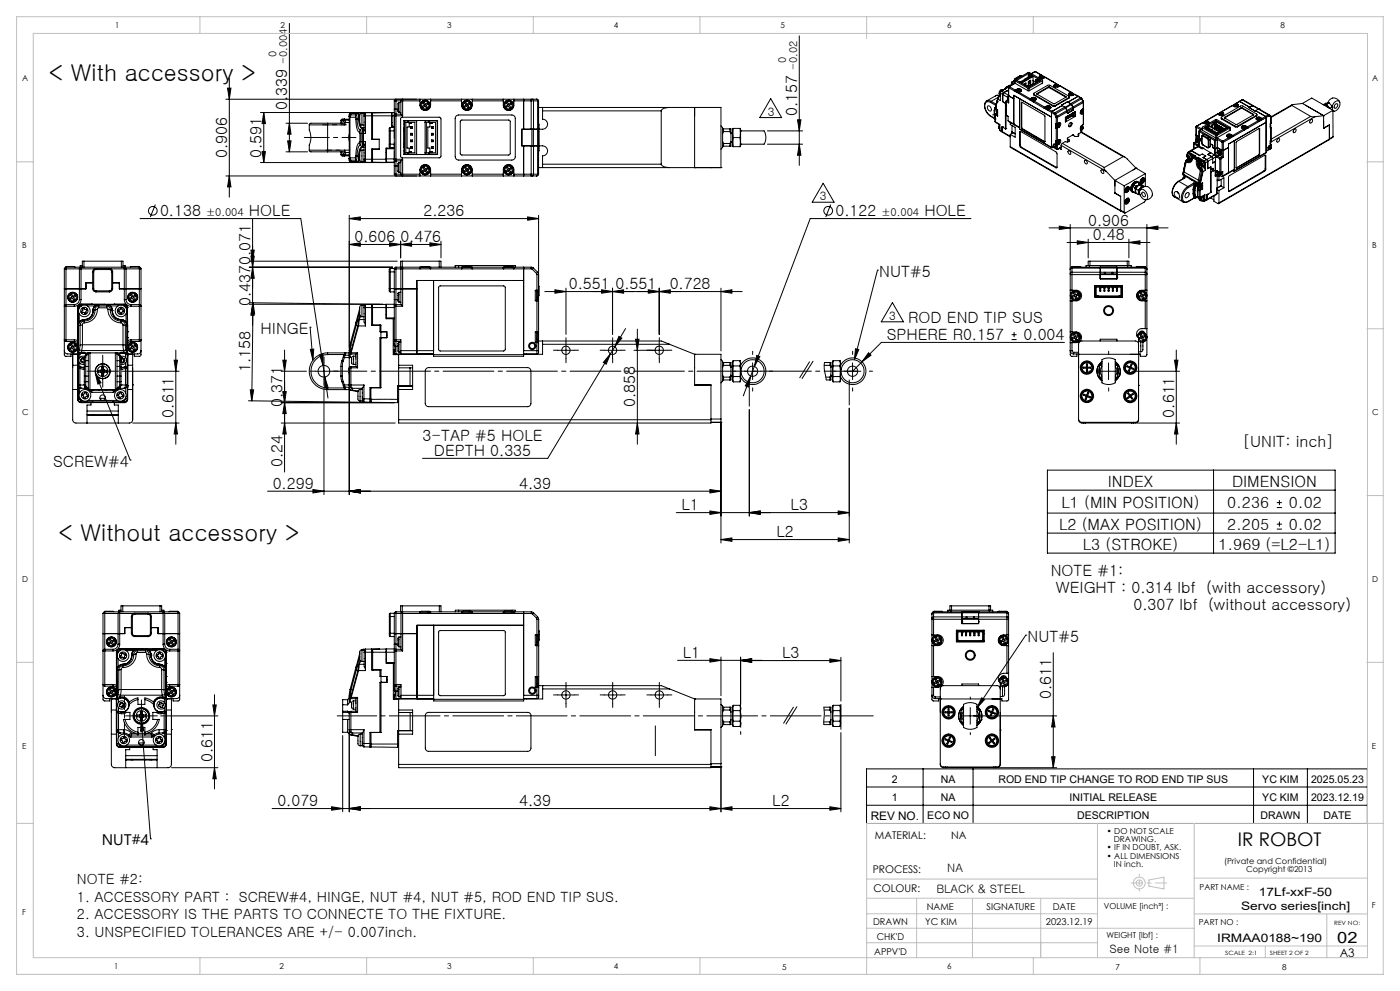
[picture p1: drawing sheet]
<svg xmlns="http://www.w3.org/2000/svg" width="420mm" height="297mm" viewBox="0 0 420 297" stroke-linecap="round" stroke-linejoin="round" font-family="sans-serif">
<defs><g id="words">
<g font-size="7">
<text x="14.7" y="24.4">&lt; With accessory &gt;</text>
<text x="17.5" y="162.1">&lt; Without accessory &gt;</text>
</g>
<text font-size="5.6" x="371.3" y="253.5">IR ROBOT</text>
<g font-size="4.7">
<text x="86.2" y="33" transform="rotate(-90 86.2 33)">0.339</text>
<text x="239.1" y="34.8" transform="rotate(-90 239.1 34.8)">0.157</text>
<text x="68.1" y="47.3" transform="rotate(-90 68.1 47.3)">0.906</text>
<text x="78.5" y="47.3" transform="rotate(-90 78.5 47.3)">0.591</text>
<text x="48" y="64.8">0.138</text>
<text x="74.7" y="64.8">HOLE</text>
<text x="127.1" y="64.8">2.236</text>
<text x="250.6" y="64.8">0.122</text>
<text x="277.3" y="64.8">HOLE</text>
<text x="326.5" y="67.6">0.906</text>
<text x="106.4" y="72.6">0.606</text>
<text x="120.1" y="72.6">0.476</text>
<text x="327.8" y="72">0.48</text>
<text x="75.1" y="79.4" transform="rotate(-90 75.1 79.4)">0.071</text>
<text x="263.8" y="83.1">NUT#5</text>
<text x="170.7" y="86.7">0.551</text>
<text x="184.7" y="86.7">0.551</text>
<text x="200.9" y="86.7">0.728</text>
<text x="75.1" y="91.7" transform="rotate(-90 75.1 91.7)">0.437</text>
<text x="78.2" y="100.2">HINGE</text>
<text x="266" y="101.9">SPHERE R0.157</text>
<text x="272.5" y="96.9">ROD END TIP SUS</text>
<text x="307.1" y="101.9">0.004</text>
<text x="75" y="111.5" transform="rotate(-89 75 111.5)">1.158</text>
<text x="52.1" y="125.1" transform="rotate(-90 52.1 125.1)">0.611</text>
<text x="84.7" y="122.1" transform="rotate(-90 84.7 122.1)">0.371</text>
<text x="190.5" y="122" transform="rotate(-90 190.5 122)">0.858</text>
<text x="352.2" y="125.1" transform="rotate(-90 352.2 125.1)">0.611</text>
<text x="126.8" y="132">3-TAP #5 HOLE</text>
<text x="130.2" y="136.7">DEPTH 0.335</text>
<text x="372.7" y="133.9">[UNIT: inch]</text>
<text x="15.9" y="140">SCREW#4</text>
<text x="84.7" y="139.9" transform="rotate(-90 84.7 139.9)">0.24</text>
<text x="81.8" y="146.5">0.299</text>
<text x="155.7" y="146.5">4.39</text>
<text x="332.4" y="145.9">INDEX</text>
<text x="369.6" y="145.9">DIMENSION</text>
<text x="204.4" y="153">L1</text>
<text x="237.2" y="153">L3</text>
<text x="318.5" y="152.3">L1 (MIN POSITION)</text>
<text x="368.1" y="152.3">0.236</text>
<text x="386.6" y="152.3">0.02</text>
<text x="232.9" y="161">L2</text>
<text x="317.7" y="158.7">L2 (MAX POSITION)</text>
<text x="368.1" y="158.7">2.205</text>
<text x="386.6" y="158.7">0.02</text>
<text x="324.9" y="164.7">L3 (STROKE)</text>
<text x="365.5" y="164.7">1.969 (=L2-L1)</text>
<text x="315.2" y="172.7">NOTE #1:</text>
<text x="316.8" y="177.7">WEIGHT : 0.314 lbf (with accessory)</text>
<text x="340" y="182.7">0.307 lbf (without accessory)</text>
<text x="204.8" y="197.2">L1</text>
<text x="234.6" y="197.3">L3</text>
<text x="308.3" y="192.5">NUT#5</text>
<text x="315.4" y="209.4" transform="rotate(-90 315.4 209.4)">0.611</text>
<text x="63.7" y="228.4" transform="rotate(-90 63.7 228.4)">0.611</text>
<text x="83.2" y="241.6">0.079</text>
<text x="155.8" y="241.6">4.39</text>
<text x="231.7" y="241.6">L2</text>
<text x="401.2" y="282.6">02</text>
</g>
<text font-size="4.6" x="30.5" y="253.2">NUT#4</text>
<g font-size="4.2">
<text x="23.1" y="265">NOTE #2:</text>
<text x="23.1" y="270.2">1. ACCESSORY PART : SCREW#4, HINGE, NUT #4, NUT #5, ROD END TIP SUS.</text>
<text x="23.1" y="275.5">2. ACCESSORY IS THE PARTS TO CONNECTE TO THE FIXTURE.</text>
<text x="23.1" y="280.7">3. UNSPECIFIED TOLERANCES ARE +/- 0.007inch.</text>
</g>
<g font-size="3.5">
<text x="230.3" y="34.7">3</text>
<text x="246" y="60.1">3</text>
<text x="266.7" y="95.9">3</text>
<text x="261.2" y="245.6">REV NO.</text>
<text x="284.2" y="261.3">NA</text>
<text x="280.9" y="267.6">BLACK &amp; STEEL</text>
<text x="377.7" y="268.6">17Lf-xxF-50</text>
<text x="372.3" y="272.6">Servo series[inch]</text>
<text x="332.9" y="285.7">See Note #1</text>
<text x="365.2" y="282.5">IRMAA0188~190</text>
<text x="401.9" y="286.9">A3</text>
</g>
<g font-size="3.3">
<text x="82.9" y="17.1" transform="rotate(-90 82.9 17.1)">0</text>
<text x="86.2" y="19.2" transform="rotate(-90 86.2 19.2)">-0.004</text>
<text x="235.9" y="19" transform="rotate(-90 235.9 19)">0</text>
<text x="239.1" y="21" transform="rotate(-90 239.1 21)">-0.02</text>
<text x="61.8" y="64.8">±0.004</text>
<text x="264.5" y="64.8">±0.004</text>
</g>
<g font-size="3.2">
<text x="267.6" y="234.6">2</text>
<text x="282.2" y="234.6">NA</text>
<text x="299.5" y="234.6">ROD END TIP CHANGE TO ROD END TIP SUS</text>
<text x="378.7" y="234.6">YC KIM</text>
<text x="393.3" y="234.6">2025.05.23</text>
<text x="267.6" y="240">1</text>
<text x="278.2" y="245.5">ECO NO</text>
<text x="282.3" y="240">NA</text>
<text x="320.9" y="240">INITIAL RELEASE</text>
<text x="323.2" y="245.5">DESCRIPTION</text>
<text x="378.2" y="245.5">DRAWN</text>
<text x="378.7" y="240">YC KIM</text>
<text x="393.3" y="240">2023.12.19</text>
<text x="397" y="245.5">DATE</text>
<text x="262.5" y="251.3">MATERIAL:</text>
<text x="285.3" y="251.3">NA</text>
<text x="261.8" y="261.5">PROCESS:</text>
<text x="262" y="267.3">COLOUR:</text>
</g>
<g font-size="2.8">
<text x="278" y="272.6">NAME</text>
<text x="295.9" y="272.6">SIGNATURE</text>
<text x="315.8" y="272.6">DATE</text>
<text x="261.9" y="277.1">DRAWN</text>
<text x="263" y="281.8">CHK'D</text>
<text x="277.5" y="277.1">YC KIM</text>
<text x="313.8" y="277.2">2023.12.19</text>
<text x="262.3" y="286.2">APPV'D</text>
</g>
<g font-size="2.5">
<text x="34.6" y="8.4">1</text>
<text x="84.2" y="8.4">2</text>
<text x="134.2" y="8.4">3</text>
<text x="184.2" y="8.4">4</text>
<text x="234.2" y="8.4">5</text>
<text x="284.2" y="8.4">6</text>
<text x="334.2" y="8.4">7</text>
<text x="384.2" y="8.4">8</text>
<text x="6.7" y="24.4">A</text>
<text x="411.7" y="24.4">A</text>
<text x="6.7" y="74.4">B</text>
<text x="411.7" y="74.4">B</text>
<text x="6.7" y="124.4">C</text>
<text x="411.7" y="124.4">C</text>
<text x="6.7" y="174.4">D</text>
<text x="411.7" y="174.4">D</text>
<text x="6.7" y="224.4">E</text>
<text x="411.6" y="224.5">E</text>
<text x="332.1" y="249.9">• DO NOT SCALE</text>
<text x="332.1" y="254.8">• IF IN DOUBT, ASK.</text>
<text x="332.1" y="257.3">• ALL DIMENSIONS</text>
<text x="334.1" y="252.4">DRAWING.</text>
<text x="334.1" y="259.8">IN inch.</text>
<text x="367.2" y="259">(Private and Confidential)</text>
<text x="373.8" y="261.5">Copyright ©2013</text>
<text x="359.9" y="266.7">PART NAME :</text>
<text x="6.7" y="274.4">F</text>
<text x="331.1" y="272.4">VOLUME [inch³] :</text>
<text x="411.6" y="272.2">F</text>
<text x="332" y="281.1">WEIGHT [lbf] :</text>
<text x="359.6" y="277.3">PART NO :</text>
<text x="34.3" y="290.5">1</text>
<text x="83.9" y="290.5">2</text>
<text x="134.2" y="290.4">3</text>
<text x="184.2" y="290.4">4</text>
<text x="234.6" y="290.6">5</text>
<text x="284.2" y="290.4">6</text>
<text x="334.6" y="290.6">7</text>
<text x="384.6" y="290.6">8</text>
</g>
<g font-size="1.7">
<text x="400.3" y="277.2">REV NO:</text>
<text x="367.6" y="286.2">SCALE 2:1</text>
<text x="380.9" y="286.2">SHEET 2 OF 2</text>
</g>
</g></defs>
<g fill="none" stroke="#000" stroke-width=".3">
<path d="M86.8 7v38.5M239.8 10.8v38.8M67.8 29.7h91.5M68.3 26.4h1l-.5 3.3zM68.8 23.4v35.7M78.1 33.7h39.2M79.1 33.7v15M79.1 33.7l.5 3.3h-1zM85.8 36.9h6.5M86.8 36.9l.5 3.3h-1zM92.8 37.4v1.5a5.7 5.7 0 0 1 0 4.6v1.5M92.8 37.4h5.5"/>
<path d="M98.3 36.9h-5.1l-.4 .5M98.3 36.9v.5M98.3 36.9h5l.1 .5M98.3 37.4h5.1M98.3 37.4v7.6M102.3 36.1h.3M102.3 36.1v.8M102.6 36.1h.4M102.6 36.1v.8M102.9 35.7l-.3 .4M102.9 35.7h-.4l-.2 .4M102.9 35.7h1.9"/>
<path d="M103 36.1l.1 .2M103.1 36.3l.3 .8M103.4 37.1v.3M103.5 36l-.4 .3M103.5 36a.28 .28 0 0 0-.3-.3 .28 .28 0 0 0-.2 .4M103.5 36h1.3M103.5 36l.3 .7M103.8 36.7l-.4 .4M103.8 36.7h1M104.8 35l.2 .1M104.8 34.4v13.6M104.9 34.4h-.1"/>
<path d="M105 35.1h1.6M105 35.1v12.2M105.1 34.3l.2 .1M105.1 34l-.3 .8M105.1 34h.1M105.1 34.3l-.3 .6M105.1 34v.3M105.2 34h-.1M105.3 33.9l-.4 .1M105.3 34.4l-.3 .7M105.3 33.9l-.4 .1-.1 .4M105.3 33.9h.1"/>
<path d="M105.3 34.4h1.6M105.3 33.9l-.2 .1M105.3 33.9l-.1 .1M106.6 35.1l.2 .6M106.8 35.7l.2 2.4a1.51 1.51 0 0 0 .8 1.5M106.8 35.7h.3M106.9 34.4l.2 1.3M106.9 34.4l-.3 .7M107.1 35.7a3.1 3.1 0 0 0 1 3.2M107.1 35.7h.5M107.4 33.9h.2l.2 1.8M107.4 33.9l.2 1.8"/>
<path d="M107.4 33.9l-.5 .5M107.4 33.9l-2.2 .1M107.6 35.7l.4 2.2 .6 .5M107.6 35.7h.2M107.8 35.7a2.63 2.63 0 0 0 1 2.6M107.8 35.7h.1M107.8 39.6l.2 .4M108.1 38.9l.2 1.1M108.1 38.9l-.3 .7M108.6 34l-.4 .1a4.4 4.4 0 0 0 0 3.3l.4 .1M108.6 34h.6v.2M108.6 34v3.5"/>
<path d="M108.6 37.5h.6M108.6 38.4l.2 1.6M108.6 38.3h.1M108.6 38.4l-.5 .5M108.8 38.3l.2 1.7M108.8 38.3h.1M108.8 38.3l-.2 .1M109.2 33.8h.1M109.2 34.7v4.2l.4 1.1M109.2 34.2l.4-.4v6.2M109.2 34.2v.5M109.2 34.7h2.6"/>
<path d="M109.2 38.3h-.4M111.5 33.8v8h2.3M111.5 33.8h2.3M111.5 33.8l-6.2 .1M111.5 34.3h.3M111.8 34.7h5.7M111.8 34.7v7.1M116.8 39.2h.3M116.8 39.2v4M117.1 38.2l-.3 .2v.8M117.1 38.2v1M117.1 39.2h1.2"/>
<path d="M117.1 39.2v4M117.1 38.2h1.2M117.5 33.8h-5.7v.9M117.5 33.8v.9M117.5 36.7h.1M117.5 34.7h.8M117.5 34.7v3.2h.8M117.5 37.7h.1M117.5 37.5h.1M117.5 37.6h.1M117.6 33.7v4.2M118.3 34.7h.5"/>
<path d="M118.3 34.7v4.5M118.3 32.7h.5M118.3 32.7v2M118.3 30.2l.4-.5 .1 .5M118.3 30.2h.5M118.3 33.7l-.8 .1M118.3 30.2v2.5M118.3 39.2v4M118.8 34.2v.5M118.8 34.2l-.5 .5M118.8 32.7v1.5M118.8 30.2v2.5"/>
<path d="M118.8 34.7v13M118.8 34.7h2M118.8 30.2h1.5M118.8 34.2h1.5M118.8 32.7h.6M119.7 30.8l-.3 .2v2.4l.3 .3M119.7 30.8v2.9M119.7 33.7h.6M120.3 30.2l.4-.5 .1 .5M120.3 30.2h.5M120.3 34.2l.5 .5M120.3 30.2v4"/>
<path d="M120.3 30.7l-.6 .1M120.3 35.3l11.6-.2 .3 .2 .1 11.5-.3 .4-11.4 .1-.3-.2zM120.8 30.2v4.5M120.8 30.2h5.2M121.2 38.3l.1 .9M121.2 39.2h.1M121.2 36.2h3.8v10h-3.8M121.2 36.1h10.1v10.2h-10.1zM121.2 37.2h.1M121.3 39.2v4M121.3 36.7h1.7l-.2 .3M121.3 36.2v10"/>
<path d="M121.7 36.1v.1M121.7 36.7v9.1M122.4 36.2v.5M122.6 36.2v.5M122.8 37h.7l-.2-.3h1.2v9.1h-1.2l.2-.4h-.7M122.8 37v1.1h-.7v6.3h.7v1M123.2 38l.2 .2M123.2 38h.5M123.2 38v.5M123.2 40v.5M123.2 40l.2 .2M123.2 38.5h.5"/>
<path d="M123.2 40h.5M123.4 38.2h.1M123.4 38.2v.1M123.4 38.3l-.2 .2M123.4 38.3h.1M123.5 38.2v.1M123.5 38.3l.2 .2M123.7 38l-.2 .2M123.7 38v.5M123.7 40v.5M123.7 40l-.2 .2M126 30.2a2.47 2.47 0 0 0 .8 2.7 1.61 1.61 0 0 0 2.4-1.4v-1.3"/>
<path d="M126 29.7v.5M126.9 30.8l.3-.2 .4 .7 .7-.5 .2 .3-.7 .5 .5 .6-.3 .2-.5-.6-.6 .4-.2-.3 .6-.4zM127.5 36.7h1.7l-.2 .3M127.5 36.2h3.7v10h-3.7zM127.9 36.7v9.1M128.6 36.2v.5M128.8 36.2v.5M129 37h.7l-.2-.3h1.2v9.1h-1.2l.2-.4h-.7M129 37v1.1h-.7v6.3h.7v1M129.2 29.7v.5M129.2 30.2h9.3M129.4 38h.5"/>
<path d="M129.4 38.5h.5M129.4 40h.5M129.4 38v.5M129.4 40v.5M129.4 38l.2 .2M129.4 40l.2 .2M129.6 38.2h.1M129.6 38.3h.1M129.6 38.2v.1M129.6 38.3l-.2 .2M129.7 38.2v.1M129.7 38.3l.2 .2"/>
<path d="M129.9 38l-.2 .2M129.9 38v.5M129.9 40v.5M129.9 40l-.2 .2M136.9 34.7l.7-.2h16a1.02 1.02 0 0 1 1 1v11.5a1.02 1.02 0 0 1-1 1h-16a1.02 1.02 0 0 1-1-1v-11.5zM138.3 36.1h14.6l.2 .3-.1 9.8-.3 .3-14.4-.1-.2-.3v-9.7zM138.5 30.2a2.47 2.47 0 0 0 .8 2.7 1.61 1.61 0 0 0 2.4-1.4v-1.3M138.5 29.7v.5M139.4 30.8l.3-.2 .4 .7 .7-.5 .2 .3-.7 .5 .5 .6-.4 .2-.4-.6-.6 .4-.2-.3 .6-.4zM141.7 29.7v.5M141.7 30.2h9.3M151 30.2a2.39 2.39 0 0 0 .8 2.7 1.59 1.59 0 0 0 2.4-1.4v-1.3"/>
<path d="M151 29.7v.5M151.9 30.8l.3-.2 .4 .7 .7-.5 .2 .3-.7 .5 .4 .6-.3 .2-.4-.6-.6 .4-.2-.3 .6-.4zM154.2 29.7v.5M154.2 30.2h5.1M157.1 29.7v.5zM157.1 30.2v8.5M159.3 29.7v.5M159.3 30.2h.8M159.3 29.7h.4M159.3 30.2v8.5h.8M159.6 38.7h.4M159.6 38.7h-3v5h3"/>
<path d="M159.6 38.7v5M159.7 38.7h.1M159.7 29.7l.4 .5M159.7 29.7h1.2M160 38.7h1.3M160.1 30.2h1.2M160.1 30.2v22M160.1 38.7h.1M160.9 29.7l.4 .5M160.9 29.7l.5 .1 .2 .4M161 38.7h.1M161.3 38.7h.3"/>
<path d="M161.3 30.2h.3M161.3 30.2v22M161.6 38.7h.1M161.6 32.2h54.7v18M161.6 39.2v4M161.6 30.2v22M161.6 37.2l.1 1.5M162.8 32.2v1M162.8 33.2v2.5a1.5 1.5 0 0 1 1.5 1.5 1.5 1.5 0 0 1-1.5 1.5h-1.2M162.8 33.2h35.6M198.4 33.2v16M200.9 32.2a2.46 2.46 0 0 0-2.5 1"/>
<path d="M208.4 32.2v18M216.3 37.7l.5 .5v4a2.65 2.65 0 0 1-.5 2.5M216.8 38.6h2.5v1.5M217.1 38.6v.8M217.1 39.4l-.3 .7M217.1 39.4h1.9M219 38.6v.8M219 39.4l.3 .7M219.3 39.7h.5M220 38.5v2.7M222 38.5v2.7M222.2 39.5l.1-.3h6.9a3.8 3.8 0 0 1 0 4h-6.9l-.1-.2"/>
<path d="M230.2 39.2h10.6M231.2 29.6l3.3 5.6h-6.6zM239.3 35.9h1l-.5 3.3zM296 30.3a2.9 2.9 0 0 0 .4 3.9l.9 .7M296 30.3l.5-.2 .9 .3M296.3 31.8a.87 .87 0 0 1 .9 .5 .87 .87 0 0 1-.1 1 1.13 1.13 0 0 1-.8-1.5zM297.2 30.7a1.15 1.15 0 0 0-1.4 0 1.15 1.15 0 0 0-.3 1.4 4.2 4.2 0 0 0 1.7 2.7M297.2 34.8l.1 .1M297.2 34.8l1.3 .7-.1-.3M297.2 30.7l1.6 .9M297.3 34.9l1.2 .7M297.4 30.4l-.2 .3"/>
<path d="M297.4 30.4l1.4 .9M298.3 34.4l.1 .7M298.3 33.2h.1M298.3 34.4h.1M298.3 33.2v.1M298.3 34.4v.1M298.3 33.2v1.2M298.3 34.5l.1 .7M298.3 33.3v1.2M298.4 32.6l-.1 .6M298.4 32.6v.1M298.4 35.1v.1"/>
<path d="M298.4 35.1l.1 .6M298.4 32.7l-.1 .6M298.5 36.4l.2 .3M298.5 32.2h.1M298.5 32.2l.1 .1M298.5 35.7h.1M298.5 34.3l.1 .1M298.5 36.4l.1 .1M298.5 32.2l-.1 .4M298.5 34.3v2.1M298.6 32.3l-.2 .4M298.6 32.3h.1"/>
<path d="M298.6 32.5l.1 .1M298.6 32.5v.1M298.6 32.5h.1M298.6 36.5l.1 .2M298.6 36.5l1.3 .8v1.7M298.6 32.4v.1M298.6 34.4v2.1M298.6 34.4l.7 .4M298.6 32.2v.1M298.6 32.6h.1M298.6 32.6l.6 .3M298.6 32.6l.7 .3"/>
<path d="M298.7 32l-.2 .2M298.7 32h.1M298.7 32l-.1 .5M298.7 34.1l-.2 .2M298.7 34.1l-.1 .3M298.7 34.1h.1M298.7 28.7l-2.7 1.6M298.7 36.7l1.2 .8-.2 .7 .2 .4M298.8 34.1l.4 .3M298.8 31.4l-.1 .6M298.8 31.5l-.1 .5M298.8 31.4v.1"/>
<path d="M299.1 32.9a.61 .61 0 0 0 0 1M299.1 34l-.3 .1M299.1 33.8v.2M299.1 33.9h-.1M299.1 34h.1M299.1 33.9l-.4 .2M299.1 33.9v.1M299.2 32.9l-.3 .7 .2 .3M299.2 33.5l-.1 .4M299.2 32.9h.1M299.2 32.9l.1 1.9M299.3 32.9v1.9"/>
<path d="M299.3 29.6l.1 .1M299.3 29.6l-.7 2.9M299.4 29.3l-.6 2.1M299.4 29.4l-.1 .2M299.4 29.3v.1M299.4 29.4l-.6 2.1M299.4 29.7l-.8 2.9M299.4 29.2l-2 1.2M299.8 28.7h-1.1M299.9 28.7l-.7-.2-.5 .2M299.9 37.4a.85 .85 0 0 0-.1 1.2M299.9 28.6l-.5 .7"/>
<path d="M299.9 38.6v.1M299.9 28.6l-.5 .8M299.9 28.6v.1M299.9 38.1v.5M299.9 39l.8 .6M299.9 39l.7 .4M300 28.5h.1M300.1 28.6l-.7 1.1M300.1 28.6l-.8 1M300.1 28.5l-.2 .2M300.1 28.6h-.2M300.1 27.8v.7"/>
<path d="M300.1 28.6h.1M300.1 28.5l-.2 .1M300.4 27.3l-.3 .6 .6 .4M300.4 27.3l-.3 .4v2.5l-.7-.5M300.4 27.3l.7 .4M300.6 39.4l.1 .2M300.7 39.3v.1M300.7 38v1.5M300.7 39.3h.1M300.7 38.1h.1M300.7 39.5l2.4 1.5M300.7 39.5l2.4 1.3"/>
<path d="M300.7 28.3v2.1M300.7 30.4l.9 .6M300.8 26.9a.91 .91 0 0 0-1 .5 .91 .91 0 0 0 .2 1.1M300.8 26.9l-.4 .5M300.8 26.9a1.01 1.01 0 0 0-.8 1.6M300.9 28.3l1.4 .9M300.9 28.3v2.2l.8 .5-.1 7.6M300.9 30.4h-.2M301.1 27.9l-.2 .3M301.1 27.7l-.4 .6M301.2 27.8l-.3 .5M301.2 27.8l1.3 .7"/>
<path d="M301.6 31v.8M301.6 31.8h.1M301.6 38.6l-1-.6v1.4M301.7 30.9l-.1 .1M301.7 31.7h.1M301.7 38.6h.1M301.7 31.7l-.1 .1M301.7 38.6h-.1M301.8 34.4l.1 .2M301.8 26.2l-.4 .5M301.8 30.3l.1 .1M301.8 34.4l.1 .1"/>
<path d="M301.8 30.3v4.1M301.8 32.6l-.2-.1v6.1M301.8 26.2h.1M301.9 34.5v.1M301.9 30.4l.7 .4M301.9 34.5l.5 .4v1.3M301.9 30.4v4.1M301.9 30.1l-.1 .2M301.9 30.1h.2M301.9 34.6l.5 .3M302 26.1h.1M302 26.1l-.5 .6"/>
<path d="M302 26.1l-.2 .1M302.1 30.1l-.2 .3M302.1 26.1l-.5 .6M302.1 26.1l.2 .1-1.9 1.1M302.1 30.1l.4 .3M302.2 27.1l.3 .2-.2-.1-1.1 .6M302.2 27.1l-1.1 .6M302.2 27.1v.1M302.3 29.2v.7M302.3 29.2l.2 .1M302.4 28.8l.1-.1-.2 .5zM302.4 36.2l.1 .2 1.7 1"/>
<path d="M302.4 36.2l1.7 .9M302.5 28.6l1.6 1M302.5 26.2l.1 4.6M302.5 26.2l.1 .1M302.5 29.8l-.6 .3M302.5 29.9l-.4 .2M302.6 26.3v4.5M302.6 26.3l1.8 1M302.6 26l-.1 .2M302.6 26h.2M302.7 25.7l-.9 .5M302.8 25.6l-.1 .1"/>
<path d="M302.8 25.6h.1M302.8 26l-.2 .3M302.8 26l1.8 1M302.9 25.6h.1M302.9 25.6l-.9 .5M302.9 25.6l-.2 .1M302.9 25.6l-.8 .5M302.9 25.6l.2 .1M303 25.6h-.2M303 25.6h.1M303 25.6h.3h-.4M303 25.6h-.1"/>
<path d="M303.1 36.7v.6l1.5 .9v2.9l-1.5-.8M303.4 24.8l.1 .1M303.4 24.8v.7M303.5 24.9v.6M303.5 24.9l.5 .3M303.5 24.6l-.1 .2M303.5 24.6l.2 .1M303.6 37.6v2.4M303.7 24.7l-.2 .2M303.7 24.7l.7 .3M303.7 39.6v.3M304 39.8h.1"/>
<path d="M304 39.8l.6 .3M304 39.8l-.9 .5M304.1 37.1l.1 .3M304.1 37.1l1.8 1.1M304.2 37.4l1.7 .9M304.3 24.1v.1M304.3 24.2h.1M304.4 25l-1.8 1M304.4 25l-1.6 1M304.4 24.1l.1 .8M304.4 24.1l-.9 .5M304.4 24.2l-.7 .5"/>
<path d="M304.4 27.3l1.2 .7M304.5 24.2l-.1-.2 4.1-2.3 4.3 2.3-.1 .2M304.5 24.9l3.9 2.3M304.5 24.2l3.9 2.3M304.5 24.2v.7M304.6 23.5l-.3 .6M304.6 23.5h.1M304.6 27l-.2 .3M304.7 23.5l-.4 .7M304.7 23.5l.3 .2M304.9 27.1a.77 .77 0 0 1 .7-.4 .77 .77 0 0 1 .8 .4M304.9 27.1l-.5 .2"/>
<path d="M305 24.1l3.6-2.1 3.6 2.1-3.6 2.1zM305.1 26.8a.74 .74 0 0 1 .8-.2 .74 .74 0 0 1 .5 .7l-.6 .4M305.1 26.8l-.5 .2M305.1 26.8h.1M305.2 26.8a.5 .5 0 0 1 .6-.2 .5 .5 0 0 1 .3 .6 .51 .51 0 0 1-.6 .2 .51 .51 0 0 1-.3-.6zM305.5 27.1v.2M305.5 27.1h.1M305.6 26.9l-.4 .1 .3 .1M305.6 26.9l-.1 .4M305.6 28l3.3 1.9M305.6 24.4l.5 .1M305.6 26.7v.2"/>
<path d="M305.6 26.7h.2v.2M305.6 26.9v.2M305.6 26.9h.2M305.8 27.7l-.2 .3M305.8 26.9l.3 .2h-.4l-.2 .2M305.8 26.9v.2M305.8 27.7l3.2 1.9M305.9 38.7l9.6 5.6M305.9 39.6l.1-.2h.2l10.6 6.1 .3 .6v4l-.1 .2h-.2M305.9 29.6v9.1M305.9 39.6v4M305.9 38.7l9.6 5.5"/>
<path d="M306.1 22.7l-1.5 .8M306.1 39.5v4M306.1 39.5l-.2 .1M306.1 22.7l.3 .2M306.1 39.4v.1M306.1 24.4v.1M306.1 24.5h-.2l.5 .3M306.1 24.5v.2M306.3 22.7h-.2M306.3 22.7l.2 .1M306.4 27.1a.82 .82 0 0 1-1.5 0l.2 .5 .6 .1M306.4 27.1v.2"/>
<path d="M306.4 27.1v.1M306.4 24.7h.1M306.4 24.7v.1M306.4 38.3l.2 .3M306.4 30.8l.2-.1 6.9 4v7.8h-.2M306.4 30.8v7.5M306.5 30.7h.1M306.5 38.2l.2 .4M306.5 30.7v7.5M306.5 30.7l-.1 .1M306.5 38.2l-.1 .1M306.6 24.5l-.2 .2"/>
<path d="M306.6 24.5v.2M306.6 24.5h.1M306.6 24.5l.1 .1M306.6 38.6l6.7 3.9M306.7 38.6l6.7 3.8M306.7 38.6h-.1M307.1 25.3l.7-.4v.8l.5 .1M307.1 24.3v.1M307.1 24.3h.1M307.2 24.1h.1M307.2 24.1l-.1 .2M307.3 24.1v.2"/>
<path d="M307.3 25.2v.2M307.3 24.1h.1M307.3 24.1l.1 .1M307.4 25.5h.1M307.4 25.1v.4M307.5 23.6l.1 .1M307.6 23.7l.2 .1M307.6 23.7l-1.5 .8M307.6 25v.6M307.8 23.9h.1M307.8 23.8h.1M307.8 23.8v.2"/>
<path d="M307.9 23.7l.2 .1M307.9 23.7l-.1 .2M308 23.7v.2M308 23.7h-.1M308 23.4l.3 .2M308.3 23.6v-.3l-.5 .3v.2M308.3 25.8v.1M308.4 27.2h.4M308.4 26.5h.4M308.4 26.5v.7M308.5 23.5l-.2 .1M308.5 22.7v.9"/>
<path d="M308.5 22.7l.4 .2M308.5 24.7h.2M308.5 23.5h.1M308.6 26h.1M308.6 22v.6M308.6 23.3h.1M308.6 23.3l-.1 .2M308.6 22.6l.3 .2M308.6 22.6l-.1 .1M308.7 23.3v.2M308.7 24.3v.4M308.7 25.8h.1"/>
<path d="M308.7 23.3h.1M308.7 23.3l.1 .1M308.7 25.8l-.1 .2M308.8 25.8v.2M308.8 26.5v.7M308.8 25.8l.1 .1M308.9 29.9l1.1 .6M308.9 22.6l.2 .2M308.9 22.6v.8M308.9 22.5l.2 .1h-.2M308.9 22.5l.2-.1 .8 .5M308.9 22.5v.1"/>
<path d="M309 29.6l-.1 .3M309 24.8l-.5 .3M309 24.3h-.1l-.2 .4M309 24.2v1.3M309 25.5l.2 .1M309 25.5l-.5 .3M309.1 22.8v.4M309.2 22.7l.4 .2-3.2 1.9M309.2 22.7l-.1 .1M309.2 22.7v.5M309.2 25.6v-1.5l-.7 .3v1.6M309.3 25.6h-.1"/>
<path d="M309.3 25.5l.1 .1M309.3 25.5v.1M309.4 29.7a.8 .8 0 0 1 .7-.5 .8 .8 0 0 1 .7 .5M309.4 29.7v.3l.7 .3M309.4 29.7a.82 .82 0 0 0 1.4 0M309.4 29.6l-.5 .3M309.4 25.4l.1 .1M309.4 25.4l.2 .1M309.4 25.4l-.1 .1M309.5 29.3a.91 .91 0 0 1 1.4 .4l-.7 .5M309.5 29.3l-.5 .3M309.5 29.3v.1"/>
<path d="M309.6 29.4a.6 .6 0 0 1 1 .3 .57 .57 0 0 1-.6 .2 .57 .57 0 0 1-.4-.5zM309.9 24.1l.8 .4M309.9 22.9l-3.4 2M309.9 22.9v2.3l-.4 .2M310 29.6l-.1 .2M310 25.1l.1 .1M310 29.5l-.4 .1h.4M310 25.1v.1M310 29.5l-.1 .3M310 30.5l3.3 2M310 24.2l-.1 .1M310.1 29.3l-.1 .2"/>
<path d="M310.1 29.3h.2l-.1 .2M310.1 29.4l-.1 .2M310.1 29.4l.1 .1M310.1 29.3v.1M310.1 28.1l.1 .4M310.1 25h.1M310.2 30.2l-.2 .3M310.2 29.5l.4 .1-.7 .2M310.2 25v.1M310.2 29.5v.1M310.2 30.2l3.2 1.9M310.2 24.9l-.2 .2"/>
<path d="M310.2 24.9v.1M310.2 25h.1M310.2 28.3v-.4l4.4-2.4 6 3.3 .2 .2-.2 .2M310.2 28.3v.2M310.2 28.5l5.7 3.3M310.2 28.3l5.7 3.3M310.4 21.4h.3M310.4 21.4l.2 .1M310.4 21.4l-1 .7M310.6 21.5l-1.1 .6M310.6 21.5l1.8 1M310.7 24h.3"/>
<path d="M310.7 24l.3 .2M310.7 24v.8M310.7 21.4l-.1 .1M310.7 21.4l1.8 1.1M310.7 24.7l.1 .1M310.7 24.7v.1M310.8 29.7v.1M310.8 29.7h.1M310.8 24.5l.1 .2M310.8 24.5l.2 .2M310.8 24.5l-.1 .2M311 23.9l.4 .1"/>
<path d="M311 23.9v.7M311.1 28v.2M311.1 28.2l5 2.9 3.7-2M311.1 23.8l.2 .1h-.3M311.1 23.8l.9 .4M311.1 23.8v.1M311.4 24l.4 .2-3.2 1.9-.4-.3h.1M311.4 24l-.1 .5M311.8 23.1a.82 .82 0 0 1 1.4 0M311.8 23.1l.4 .5M311.8 23.1l-.1 .2M311.8 23.1l-.1 .1"/>
<path d="M311.9 22.8l-.1 .1a.71 .71 0 0 0 .4 .8 .71 .71 0 0 0 .9-.2l.4-.3M311.9 22.8v.1M312 22.9a.51 .51 0 0 1 .6-.2 .51 .51 0 0 1 .3 .5 .51 .51 0 0 1-.5 .2 .51 .51 0 0 1-.4-.5zM312.1 22.9l.3 .2M312.1 22.9l.3 .1M312.1 22.9v.1M312.4 22.5l.2 .1M312.4 23.1v.2M312.4 23.1h.1M312.4 22.5l-.5 .3M312.4 23v.1M312.5 22.8l.1 .2"/>
<path d="M312.5 22.8l-.1 .2M312.5 22.9l-.1 .2M312.5 22.9h.1M312.5 22.8v.1M312.6 22.6l-.1 .1M312.6 22.6l.1 .1M312.6 23l.3 .2-.3-.1-.3 .2 .1-.2M312.6 23v.1M312.7 24.9l-3.9 2.3M312.7 24.2l-3.9 2.3M312.7 24.2v.7M312.8 24.1l-.1 .8"/>
<path d="M313.2 23l.3 .2M313.2 23.1l-.4 .5M313.2 23.1v.3M313.3 32.5l1.1 .6M313.4 32.1l-.1 .4M313.5 23.2l3.4 1.9M313.5 23.2l3.3 1.9M313.8 32.2a.82 .82 0 0 1 1.4 0M313.8 32.2l.1 .5 .6 .1M313.8 32.2a.79 .79 0 0 0 .7 .5 .79 .79 0 0 0 .7-.5M313.8 32.1l-.5 .4M313.9 31.9a.78 .78 0 0 1 .8-.2 .78 .78 0 0 1 .5 .7l-.6 .4"/>
<path d="M313.9 31.9l-.5 .2M313.9 31.9v.1M314.1 31.9a.48 .48 0 0 1 .6-.1 .48 .48 0 0 1 .2 .5 .47 .47 0 0 1-.6 .2 .47 .47 0 0 1-.2-.6zM314.4 32.2h.1M314.4 32l-.4 .1h.4l-.1 .3M314.4 32v.2M314.4 33.1l1.8 1M314.5 26.1h.3M314.5 26.3h.3M314.5 26.1v.2M314.5 26.1l-3.4 1.9M314.5 26.3l-3.4 1.9"/>
<path d="M314.5 31.8l.1 .3M314.5 31.8l-.1 .2M314.5 32l-.1 .2M314.5 32h.1M314.5 31.8v.2M314.6 32.8l-.2 .3M314.6 32.1h.4l-.7 .3M314.6 32.1v.1M314.6 32.8l1.8 1M314.8 26.1l5 2.8M314.8 26.3l5 2.8M314.8 26.1v.2"/>
<path d="M315.2 32.2v.2M315.2 32.2l.1 .1M315.5 35.1l-11.4-6.5v8.5M315.9 31.8h.7M315.9 31.6h.7M315.9 31.6v.2M316.2 25.7a.8 .8 0 0 1 .7-.4 .8 .8 0 0 1 .7 .4M316.2 25.7l.4 .4M316.2 25.7v.2M316.2 25.7v.1M316.2 34.1l.2 .2M316.4 25.4l-.2 .1a.74 .74 0 0 0 .5 .7 .74 .74 0 0 0 .8-.2l.5-.3"/>
<path d="M316.4 34.3l.4 .7M316.4 25.4h.1M316.4 33.8l-.2 .3M316.4 33.8l.3 .3M316.4 25.5a.49 .49 0 0 1 .6-.3 .49 .49 0 0 1 .4 .6 .51 .51 0 0 1-.6 .2 .51 .51 0 0 1-.4-.5zM316.5 25.5l.3 .1M316.5 25.5h.4M316.5 25.5v.1M316.6 31.6v.2M316.7 34.1l-.3 .2M316.7 34.1l.4 .8M316.7 38.3l.2 .1"/>
<path d="M316.8 35l.1 .2M316.8 25.6l-.1 .3 .3-.2M316.8 25.6v.3M316.8 25.7h.1M316.8 25.1l.2 .1M316.8 25.1l-.4 .3M316.9 37.1l-.2 .6 .3 .4M316.9 35.2h.3M316.9 37.1h.3M316.9 38.4h.3M316.9 25.5v.2M316.9 35.2v1.9"/>
<path d="M316.9 38.4v3.8M316.9 37.1l-.2-.1v1.3M316.9 25.3v.2M316.9 25.3h.2l-.1 .3M316.9 25.5h.2M317 37.1l-.2 .5 .2 .5M317 25.2l-.1 .1M317 25.2l.1 .1M317 25.6h.4l-.4 .1M317 25.6v.1M317.1 38.1l-.4 .2M317.1 34.9l-.3 .1"/>
<path d="M317.1 34.9l.1 .3M317.2 35.2v1.9M317.2 38.4v3.8M317.3 37.2l.2 .2M317.3 37.6h.1M317.4 37.1l.1-.1a.44 .44 0 0 1 .3 .7 .44 .44 0 0 1-.7 0zM317.4 37.4l.1 .2M317.4 37.4l.1 .1M317.4 37.6l.1 .2 .1-.1M317.4 38l.3 .2M317.5 37.4h-.1M317.5 37.4l-.1-.3-.2 .8 .2-.3"/>
<path d="M317.5 37.6v.1M317.5 37.6l.1 .1M317.5 37.5l.1 .2M317.6 25.5l.4 .2M317.6 25.7l-.3 .4M317.6 25.7l.1 .2M317.7 36.9l.2-.1a.72 .72 0 0 1 .4 .7 .72 .72 0 0 1-.6 .7M317.7 25.9h.1M317.7 37.2h.1M317.7 38.2l-.5 .2M317.7 36.9l-.5 .2M317.7 36.8a.79 .79 0 0 1 0 .9 .79 .79 0 0 1-.7 .4"/>
<path d="M317.7 36.8h.1M317.8 37.2l-.3 .2M317.8 37.2l-.3 .3M317.9 36.8v.2M318 25.7l3.3 1.9M318 25.7l3.2 2M318.5 31.5h.1M318.5 31.5l.1 .1M318.5 31.5l.2 .2M318.6 31.6l-3.1 1.9v10.7M318.6 31.6l.8 .5M319.4 32.1l.3 .3"/>
<path d="M319.4 32.1l-3 1.7M319.6 32.2l.1 .1M319.6 35.2h.1M319.6 36.3h.1M319.6 35.1l3-1.7v1.5l-3 1.7zM319.7 32.3l.4 .8M319.7 32.4l.4 .7M319.7 32.4l-3 1.7M319.7 35.2v1.1M319.8 28.9v.2M319.8 35.3l.2 .1M319.9 35.2l.1 .1"/>
<path d="M320 35.2h.1M320 35.3v.1M320.1 33.1l.1 .3M320.1 33.1l.1 .4M320.1 35.2l-.1 .2M320.1 35.2l-.1 .1M320.1 33.1l-3 1.8M320.1 34.9h.2M320.2 30.5h.1M320.2 34h.1M320.2 30.5l1.1 .6M320.2 30.5l-1.7 1"/>
<path d="M320.2 33.4v.6M320.2 34.8l.2 .1M320.2 33.5l-3 1.7M320.3 34.9l.1 .1M320.3 35.1l.1 .1M320.3 34.9l-.6 .3M320.3 34.9l-.5 .4-.1 1M320.3 34.7l.1 .1M320.4 30.6h.1M320.4 30.6l.8 .5M320.4 34.8v.1M320.4 35v.2"/>
<path d="M320.5 34.9v.1M320.5 35l-.1 .2M320.5 35h-.1M320.6 28.3l.4 .3M320.6 28.3v.1M320.6 28.2v.1M320.6 28.3a.77 .77 0 0 1 .7-.5 .77 .77 0 0 1 .8 .5M320.6 29.2v.3M320.6 29.5l-4 2.3M320.6 29.2l-4 2.4M320.7 34.8l.2 .1M320.8 27.9a.51 .51 0 0 0-.1 .7 .51 .51 0 0 0 .8 .1l.9-.4"/>
<path d="M320.8 34.7l.1 .1M320.8 27.9v.1M320.8 29l-.2 .5M320.9 28a.5 .5 0 0 1 .6-.2 .5 .5 0 0 1 .3 .6 .51 .51 0 0 1-.6 .1 .51 .51 0 0 1-.3-.5zM320.9 34.8v.1M320.9 34.7h.1M320.9 36.9l.4-.2a.67 .67 0 0 1 .2 .9 .67 .67 0 0 1-.9 .2zM321 34.7l-.1 .2M321 34.7l-.1 .1M321.1 31.3v.1M321.1 34.5l.2 .1M321.2 36.7a.64 .64 0 0 1 0 .7 .64 .64 0 0 1-.6 .3"/>
<path d="M321.2 31.1l.3 .3M321.2 27.7h.2M321.2 28.2v.2l.2-.2M321.2 28.2v.2M321.2 28.2l.1 .1M321.2 27.7l-.4 .2M321.2 34.5h.1M321.3 31.1l.1 .2M321.3 28.1l-.4-.1 .3 .2M321.3 28.1v.2M321.3 31.1l-1.8 1.1M321.3 34.5v.1"/>
<path d="M321.3 27.9v.2M321.3 27.9l.2 .2M321.3 28v.3M321.3 28h.2M321.3 27.9v.1M321.3 34.4l.1 .1M321.4 34.5l-.1 .1M321.4 27.7l-.1 .1M321.4 27.7l.2 .1M321.4 34.5h-.1M321.4 31.3l-1.7 1M321.4 31.3l.5 .8"/>
<path d="M321.5 28.1h.3l-.4 .1M321.5 28.1v.1M321.7 34.2l.1 .1M321.7 34.6l.2 .1M321.7 34.6l-1.9 1.1M321.7 34.6v.1M321.7 34.7l-1.9 1.1M321.7 34.7l.2 .2M321.7 33.9l.1 .1M321.8 34.3v.1M321.8 34.1l.1 .1M321.8 34.4l-.2-.1 .5 .3"/>
<path d="M321.8 33.9l.2 .1M321.8 34l-1.4 .8M321.8 34l-1.4 .9M321.9 32.1l.1 .4M321.9 34.2l-.1 .2M321.9 34.2l-.1 .1M321.9 32.1l-1.8 1M321.9 34.7v.2M321.9 33.8l.1 .1M322 28.1l.4 .2M322 32.5l-1.8 .9M322 32.5v.5l-1.8 1"/>
<path d="M322 33.9v.1M322 34l.5-.2 .1 .9M322.1 28.3l-.4 .3M322.1 28.3v.2M322.1 34.6l.5 .3M322.1 34.6l-.2 .1M322.2 34.6v.1M322.2 34.7l-.3 .2M322.4 28.3l1.1 .6M322.4 28.3l1 .6M322.4 33.5l.2 .1-.6 .3M323.4 28.9h.1"/>
<path d="M323.4 28.9l-3 1.7M323.4 28.9l.8 .4M323.5 28.9l.8 .4M324.1 38.8a.49 .49 0 0 1 .2-.6 .49 .49 0 0 1 .6 0l-.1 .5-.5 .3M324.2 29.3l.2 .3M324.2 29.3h.1M324.2 29.3l-3 1.8M324.3 38.9v.8M324.3 29.3l.3 .3M324.3 33.1l.3-.2a.5 .5 0 0 1 .2 .7 .5 .5 0 0 1-.6 .2zM324.3 39.7l.3-.1 12.8 7.5M324.3 38.3l.1-.1 .2 .2"/>
<path d="M324.3 39.7l-.8 .5M324.3 39.7l12.6 7.3M324.4 37.7l.4 .1M324.4 33.1l.2 .2M324.4 33.5h.1M324.4 38.2l.2 .5M324.4 38.6h.1M324.4 34l.2 .1M324.4 39.1l.2 .5M324.4 38.3l.2 .1M324.4 38.5l-.1 .4M324.4 29.6l-2.9 1.8"/>
<path d="M324.4 29.6l.5 .8M324.5 33.5l.1 .3 .1-.1M324.5 33.3l.1 .2M324.5 33.3l.1 .1M324.5 38.6l-.2 .3M324.5 38.6l.1 .3 .1-.2M324.5 37.6l.1 .1M324.5 33.3h.1M324.5 38.4l.1 .1M324.6 29.6h-.2M324.6 29.6l.4 .7M324.6 33.3l-.2-.2-.2 .7 .3-.3"/>
<path d="M324.6 33.5l-.1 .1M324.6 33.5l.1 .2M324.6 38.7h-.1M324.6 38.7h.1M324.6 33.4l.1 .3M324.6 38.5l.1 .2M324.8 33.1l.1 .1M324.8 38.2h.1M324.8 32.7a.82 .82 0 0 1-.7 1.3M324.8 32.7h.1M324.8 37.8a.83 .83 0 0 1-.5 1.3l.1 .5M324.8 33.6l.2 .3"/>
<path d="M324.8 37.8l-.6 .3M324.8 32.7v.1M324.8 37.4v.4M324.9 30.4l.1 .3M324.9 33.2l-.3 .2M324.9 33.2l-.1-.2-.2 .3M324.9 38.2l-.3 .2M324.9 38.2l-.3 .3M324.9 30.4l-3 1.7M325 30.3v.3M325 32.6a.88 .88 0 0 0-.9 .6 .88 .88 0 0 0 .3 1l.2-.1M325 37.3a1.03 1.03 0 0 0-.7 1.6"/>
<path d="M325 30.3l-.1 .1M325 30.7l-3 1.8M325 33.9l-.4 .2M325 30.7v1.9M325 33.9v3.4M325 30.6v2M325 33.8v3.5M325 30.6v.1M358.8 38l.1 .1M358.8 38v4.4M358.9 38.1v3.6M358.9 38.1l1.3 .8"/>
<path d="M358.9 37.8l-.1 .2M358.9 37.8h.2M359.1 37.8l-.2 .3M359.1 37.8l1.5 .9M359.7 39.4h.1M359.7 39.4v3.7M359.8 39.4v3.8M359.8 39.4l1.4 .9M359.8 39.1l-.1 .3M359.8 39.1l.1 .1M359.9 39.2l-.1 .2M359.9 39.2l4.6 2.6"/>
<path d="M360.6 38.7l-.8 .4M360.6 38.7l-.7 .5M360.7 38.2l.1 .8M360.8 38.3v-.2l4.2-2.3 4 2.3v.2M360.8 39l3.9 2.3M360.8 38.3l3.9 2.3M360.8 38.3v.7M360.9 36.8l-2 1M360.9 36.8l-1.8 1M361.2 36.7a.77 .77 0 0 1 .7-.4 .77 .77 0 0 1 .7 .4M361.2 36.7h.1M361.2 36.7l.4 .4"/>
<path d="M361.2 36.7v.2M361.3 38.2l3.5-2 3.7 2-3.6 2.1zM361.3 36.5l-.4 .3M361.4 36.5a.51 .51 0 0 1 .6-.2 .51 .51 0 0 1 .4 .5 .54 .54 0 0 1-.6 .2 .54 .54 0 0 1-.4-.5zM361.8 36.7v.1M361.8 36.8v.1M361.8 36.7h.1M361.8 38.1l.2 .1M361.8 38.1l.9-.5 3.4 2M361.8 38.1l-.1 .4M361.8 36.5l-.4 .1 .4 .1M361.8 36.5v.2"/>
<path d="M361.8 36.2l.2 .1M361.8 36.2l-.1 .1M361.9 36.3l.2 .1-.1 .2M361.9 36.3l-.1 .2M361.9 36.5l-.1 .2M361.9 36.5h.2M361.9 36.3v.2M362 38.2l-.1 .4M362 36.1l-.2 .1M362 36.6h.4l-.5 .3-.1-.2M362 36.6v.1M362 36.1l.5 .3"/>
<path d="M362.1 38.1l.1 .1M362.1 38.1l-.1 .1M362.1 38.1v.6M362.2 38.2v.5M362.4 38l-.2 .2M362.4 38v.9M362.5 36.4a.51 .51 0 0 1 0 .7 .51 .51 0 0 1-.7 0l-.9-.3M362.5 36.4h.1M362.7 36.7l-.4 .4M362.7 37.8l-.5 .2h.2M362.7 37.8v1.2M362.7 36.7v.1"/>
<path d="M362.7 37.8l3.2 1.8-.8 .3M362.8 38.6l-.1 .1h.3M362.8 38.6v.5M362.9 38.5l-.1 .1M362.9 38.5l.1 .2M363 38.7v.5M363.4 38.9v.5M363.5 38.9l-.3-.1v.5M363.5 38.9l-.1 .2h.3M363.5 38.9h.1M363.6 38.9l-.1 .6M363.6 38.9l.1 .2"/>
<path d="M363.6 37.5v.6M363.6 37.5l.1 .1M363.7 39l.2 .2v.5M363.7 37.6v.6M363.7 39.1v.5M363.7 39.4l.2 .1M363.9 37.2l.2 .2M363.9 37.2l-.3 .3M364 36.8l.2 .1M364 36.8l-.1 .4M364.1 39.5v.3M364.1 39.5h.3"/>
<path d="M364.1 39.5l.1-.2 .2 .2M364.1 37.4l-.4 .2M364.2 36.9l-.1 .5M364.2 39.4v.5M364.3 36.8v1.8M364.3 36.8h.3M364.3 36.8l-.1 .1M364.3 38.5l.4 .2M364.4 39.5v.5M364.6 36.8v1.6l-.3 .1M364.7 38.7h.1M364.8 39.7v.5"/>
<path d="M364.8 38.1h.1M364.8 36.2v.1M364.8 36.5v2.1l.2 .1M364.8 36.5l3.3 1.8-.8 .3M364.8 36.3l-.8 .5M364.8 36.5l-.4 .3h.2M364.8 36.3l3.5 2M364.8 38.1l-.2 .1M364.9 39.8v.4M364.9 39.8l-.3-.2v.5M364.9 39.8l-.1 .1h.3M364.9 39.7l.1 .1"/>
<path d="M365 39.8l.1 .1M365 37.3v1.4M365 37.3l-.2 .1h.4M365.1 37.2l-.1 .1M365.1 37.2l.1 .2M365.1 39.9h.1M365.1 39.9h.2l-.1 .1M365.1 39.9v.2M365.2 38.3l.3 .2M365.2 37.4v1.2l-.2 .1M365.3 34.2l-3.4 1.9M365.3 34.2l-3.3 1.9"/>
<path d="M365.5 37.6v1.4l.2 .1M365.6 34.3v.1M365.6 34.2a.8 .8 0 0 1 .7-.5 .8 .8 0 0 1 .8 .5M365.6 34.2l.4 .4M365.6 34.2v.1M365.7 37.7l-.2 .1h.4M365.7 34l-.4 .2M365.7 37.7l-.3-.2v.9M365.7 37.7v1.4M365.7 37.6l.2 .2M365.8 33.9a.52 .52 0 0 1 .6-.2 .52 .52 0 0 1 .4 .6 .54 .54 0 0 1-.6 .1 .54 .54 0 0 1-.4-.5zM365.9 37.8l.2 .1v.9"/>
<path d="M365.9 34h.4M365.9 34l.3 .1M365.9 34v.1M365.9 37.8v1.2l-.2 .1M365.9 38.1l.2 .1M365.9 38.7l.2 .1M365.9 38.3h.1M366 38.2h.1M366.1 38.8l.2 .1M366.1 38.3h-.1M366.2 34.1h.1M366.3 34l-.1 .3"/>
<path d="M366.3 38.2v1.3M366.3 38.2h.3M366.3 33.7h.1M366.3 33.7h-.2M366.3 38.2l.1-.1 .2 .1M366.4 35.3l.1 .4M366.4 33.8v.1M366.4 33.8h.1v.2M366.4 33.8l-.1 .2M366.4 33.9l-.1 .2M366.4 33.9l.1 .1M366.4 38.1v1.3"/>
<path d="M366.4 33.5l-.1 .2M366.4 33.5l.5 .3M366.5 34l.3 .2-.4-.1-.1 .3-.1-.3M366.5 34v.1M366.5 35.7l4.1 2.3M366.5 35.5l4.1 2.3M366.5 35.5v.2M366.6 38.2v1.1M366.9 33.8l.2 .1a.74 .74 0 0 1-.5 .8 .74 .74 0 0 1-.8-.2l-.5-.3M366.9 33.8v.1M367 38.4v.7M367.1 34.2l-.4 .4"/>
<path d="M367.1 34.2v.1M367.1 38.5h.1M367.1 38.5l-.1 .2h.3M367.1 38.5l-.3-.2v.9l-.2-.1M367.1 38.5v.5M367.2 38.5h-.1M367.2 38.5l.1 .2M367.3 38.6h.1M367.3 38.6l.1 .2M367.3 38.6l.2 .1-.1 .1M367.4 35.2v.1M367.4 38.8h.1"/>
<path d="M369 38.3l-3.9 2.3M369 39l-3.9 2.3M369 38.3v.7M369.1 38.2l-.1 .8M369.7 31.6l-3.4 1.9M369.7 31.6l-3.3 1.9M370 31.6a.84 .84 0 0 1 .8-.4 .84 .84 0 0 1 .7 .5M370 31.6h.1M370 31.6l.4 .4M370 31.6v.2M370.1 31.4l-.4 .2M370.2 31.4a.55 .55 0 0 1 .6-.2 .55 .55 0 0 1 .4 .5 .56 .56 0 0 1-.6 .2 .56 .56 0 0 1-.4-.5z"/>
<path d="M370.6 38h.7M370.6 37.8h.7M370.6 37.8v.2M370.6 31.6v.2l.2-.2M370.6 31.6v.2M370.6 31.6h.1M370.7 31.5l-.4-.1 .3 .2M370.7 31.5v.1M370.7 31.1l.1 .1M370.7 31.1l-.1 .1M370.8 31.2l.1 .3M370.8 31.2l-.1 .3"/>
<path d="M370.8 31.4l-.1 .2M370.8 31.4h.1M370.8 31.2v.2M370.9 31l-.2 .1M370.9 31.5h.3l-.4 .1M370.9 31.5v.1M370.9 31l.4 .3M371.3 37.8v.2M371.3 31.3l.2 .1a.71 .71 0 0 1-.5 .7 .71 .71 0 0 1-.8-.2l-.5-.3M371.3 31.3v.1M371.5 31.8v-.2l-.4 .4M371.8 30.4h.1"/>
<path d="M371.8 30.4l-1.1 .6M371.9 30.4l-1 .6M371.9 30.4l3 1.7M372.3 32.3h.4M372.3 32.5h.4M372.3 32.3l-4.9 2.9M372.3 32.5l-4.9 2.8M372.3 32.3v.2M372.5 38.1a.81 .81 0 0 1 1.4 0M372.5 38.1h.1M372.5 38.1a.82 .82 0 0 0 1.4 0M372.5 38.1v.2"/>
<path d="M372.5 38.1l-.1 .1M372.6 29.9h.1M372.6 29.9l-.8 .5M372.7 37.9a.55 .55 0 0 1 .6-.2 .55 .55 0 0 1 .4 .5 .57 .57 0 0 1-.6 .2 .57 .57 0 0 1-.4-.5zM372.7 32.3l3.3 2M372.7 32.5l3.3 1.9M372.7 32.3v.2M372.7 29.9l3 1.8M372.7 29.9l-.8 .5M372.7 37.9l.4 .2-.1 .2 .3-.2M372.7 37.9l.4 .1M372.7 37.9v.1"/>
<path d="M373 29.9h-.4M373 29.9h-.3M373 29.9l7.7 4.5M373.1 38.7l.2 .3M373.1 38.1h.1M373.1 38.7l-3.3 1.9M373.1 38v.3M373.2 37.7l.1 .3M373.2 37.7l-.1 .3M373.2 37.9l-.1 .2M373.2 37.9h.1M373.2 37.7v.2"/>
<path d="M373.3 39l-3.3 1.9M373.3 38h.4l-.4 .1M373.3 38v.1M373.8 37.8a.94 .94 0 0 0-1.4 .4l.7 .5M373.8 37.8l.4 .2M373.8 37.8h.1M373.9 38.1l-.1 .4-.7 .2M373.9 38.1l.5 .2M374.2 38l.2 .3M374.4 38.3l-1.1 .7M374.7 32.2l1.8 1.1M374.9 32.1l-.2 .1"/>
<path d="M374.9 32.1v.1M375.7 31.7l.3-.1-.2 .1M375.7 31.7l-.8 .4M375.8 31.7l-1.1 .5M375.8 31.7l1.7 1M376 34.4l-5.1 3-3.5-2.1M376 34.3v.1M376.7 33.2l3 1.7M376.7 33.2l-.2 .1M376.8 33.1l-.3 .2M376.9 35.6a.77 .77 0 0 1 .7-.5 .77 .77 0 0 1 .7 .5M376.9 35.6a.82 .82 0 0 0 1.5 0l-.2 .4-.6 .2"/>
<path d="M376.9 35.6v.1M376.9 34.5v-.4l-4-2.3-.6-.1-5.9 3.4 .1 .4M376.9 34.7l-5.6 3.3M376.9 34.5l-5.6 3.3M376.9 34.5v.2M377.1 34.3l-.2 .4M377.1 35.3a.52 .52 0 0 1 .6-.2 .52 .52 0 0 1 .4 .5 .53 .53 0 0 1-.6 .2 .53 .53 0 0 1-.4-.5zM377.2 35.3l.3 .3M377.2 35.3l.3 .2M377.2 35.3v.2M377.5 32.7l-.8 .5M377.5 32.7l3 1.7"/>
<path d="M377.5 36.2l.2 .2M377.5 35.5v.2M377.5 36.2l-3.3 1.8M377.6 32.7h.1M377.6 35.2l-.2 .5 .3-.2M377.6 35.2h.2l-.1 .2M377.6 35.2l.2 .2M377.7 36.4l-3.3 1.9M377.7 32.7h.1M377.7 32.7h-.2M377.7 35.4l.4 .1h-.4M377.7 35.4v.2"/>
<path d="M377.8 38.5v.1M377.8 38.6v7.5M377.8 38.6h.1M377.9 38.6l-.1-.1-6.9 4-.1 7.8h.2M377.9 38.6v7.6M378.2 35.2a.74 .74 0 0 0-.8-.1 .74 .74 0 0 0-.5 .7l.6 .4M378.2 35.2l.4 .3M378.2 35.2v.1M378.3 35.5l.5 .3M378.6 35.5l.2 .3M378.8 35.8l-1.1 .6M379.7 34.9l.1 .3"/>
<path d="M379.7 34.9l-1.1 .6M379.8 35.2l-1 .6M379.8 35.2v10.5M379.8 36.7l-11.3 6.5M380.5 34.4l.1 .3M380.5 34.4l-.8 .5M380.6 34.7l-.8 .5M380.7 34.4h-.2M380.7 34.4l.1 .3M380.7 34.4l.4 .2M380.8 34.7h-.2M380.8 34.7l.4 .3"/>
<path d="M381.1 38l.1 .3M381.1 37.2v.8M381.1 37.1v1.3l.1-.1M381.1 37.1l.1 .5-.1 .4M381.1 34.6l.2 .4M381.1 34.6l.1 .4M381.2 35v.1M381.2 37l-.1 .1M381.2 35.1v1.9M381.2 38.3v3.8M381.3 35l-.1 2M381.3 38.2l-.1 3.9"/>
<path d="M381.3 35l-.1 .1M387.6 31.4l-6.3 3.6M387.6 31.6l5.6 3.3M387.6 31.6l-6.3 3.6M388.2 38.9a.4 .4 0 0 1 .6-.2 .4 .4 0 0 1-.1 .7l-.6 .3zM390.7 31l-2.8 .3-.3 .3M390.7 31l2.8-1.6 6.4 3.7M390.7 31l6.4 3.7M391.6 31.5l5.5 3.2M393.1 36.1a.37 .37 0 0 1 .5-.3 .37 .37 0 0 1 .1 .6l-.6 .5-.2-.1zM393.2 34.9l1.2 .1M393.2 34.9l-11.9 6.8"/>
<path d="M394.4 35l-13.2 7.6M397.1 31.3h.1M397.1 31.3l1.1 .6M397.1 38.4h.1M397.1 34.7h.1M397.1 34.7l-2.7 .3M397.1 34.7v3.8l1.7-1M397.5 31.5l.6 .2 .5 .6M398 31.3l1 1.2M398 31.3l-.9 .1M398.2 31.9l.3 .3M398.2 31.9l.1 .2"/>
<path d="M398.3 32.1l.1 .1M398.3 32.1h-.1M398.7 30.8l1 1.3M398.7 30.8l-.9 .1-.7 .4M398.7 30.8l-.7 .5M398.8 37.5h.1M398.8 37.4v4.3M398.8 37.4l-1.7 1M399 32.5h.1M399.6 32a1.88 1.88 0 0 1 2.1-1.7 2.03 2.03 0 0 1-1.8 3M399.7 32.1v.9M399.7 32.1l-.7 .4"/>
<path d="M399.9 33.1l-2.8 1.6M399.9 33.1v7.9M400.3 33.3l-.4 .1M400.7 31.1a.47 .47 0 0 1 .7 .2 .47 .47 0 0 1-.2 .7 .54 .54 0 0 1-.9 .4 .54 .54 0 0 1 .1-.9zM401.9 30.6a1.89 1.89 0 0 0-1.9-1.2 1.89 1.89 0 0 0-1.7 1.5M67.8 52.7h91.5M68.8 52.7l.5 3.3h-1zM78.1 48.7h39.2M78.6 45.4h1l-.5 3.3zM85.8 45.5h6.5M86.3 42.2h1l-.5 3.3zM92.8 45l.4 .5h5.1"/>
<path d="M92.8 45h5.5M98.3 45v.5M98.3 45h5.1M102.3 46.3h.3M102.3 46.3l.1 .4h.5M102.3 45.5v.8M102.6 46.3l.3 .4M102.6 46.3h.4M102.6 45.5v.8M102.9 46.7h1.9M103 46.3l.2 .4 .3-.3M103.1 46.1l.4 .3"/>
<path d="M103.1 46.1l-.1 .2M103.4 45.3l.4 .4M103.4 45l-.1 .5h-5M103.4 45v.3M103.4 45.3l-.3 .8M103.5 46.4h1.3M103.8 45.7h1M103.8 45.7l-.3 .7M104.8 47.5h.1M104.8 47.6l.3 .8M104.8 48l.5 .6M104.8 47.6l.3 .6"/>
<path d="M104.8 48l.1 .1M104.8 40.2v.7M104.8 41.5v.8M104.9 48.4l.4 .2M105 47.3l.3 .7M105 47.3l-.2 .2M105 47.3h1.6M105.1 48.4l.2 .2M105.1 48.4l.1 .1M105.1 48.4h.1M105.1 48.2v.2M105.2 48.5l.1 .1"/>
<path d="M105.2 48.5h2.2M105.3 48l-.2 .2M105.3 48h1.6M105.3 48.6h.1M105.3 48.6h4.3M106.6 47.3l.3 .7M106.8 46.7l-.2 .6M106.9 48l.5 .5M107.1 46.7h-.3M107.1 46.7l-.2 1.3M107.1 46.7h.5M107.6 46.7h.2"/>
<path d="M107.6 46.7l-.2 1.8M107.8 46.7l-.2 1.8h-.2M107.8 46.7h.1M107.8 42.8l.3 .7M107.8 42.8h-.1a3.9 3.9 0 0 0-.9 3.2v.7M107.9 46.7l.1 1.5 .6 .3M108 42.4l-.2 .4M108 42.4h.3M108 40h.3M108 40v2.4M108.1 43.5a3.1 3.1 0 0 0-1 3.2M108.1 43.5l.5 .5"/>
<path d="M108.3 42.4l-.2 1.1M108.3 40h.5M108.3 42.4h.5M108.3 40v2.4M108.6 45l-.6 .3-.1 1.4M108.6 45v3.5M108.6 45h.6M108.6 44l.2 .1M108.6 44l-.6 .6-.4 2.1M108.7 44.1h.5M108.8 40h.2M108.8 42.4l-.2 1.6"/>
<path d="M108.8 42.4h.2M108.8 44.1a1.26 1.26 0 0 0-1 1.6v1M108.8 40v2.4M109 42.4l-.2 1.7M109 40h.6M109 42.4h.6M109 40v2.4M109.2 48.6h.1M109.2 48.2v.3h-.6M109.2 47.7v.5M109.2 47.7h2.6M109.2 48.2l.4 .4"/>
<path d="M109.6 42.4l-.4 1.1v4.2M109.6 42.4v6.2M109.6 48.6l1.9 .1M111.5 48.2h.3M111.8 47.7h4M111.8 47.7v.9l4 .1M111.8 44.7v3M111.8 41.7h2v3h-2M113.8 44.7h-2.3v4M114 48.6l-2.5 .1M115.8 47.7v1M115.8 47.7h.1"/>
<path d="M115.8 45.7h.1M115.8 48.7h2.2M115.9 47.6v1h2.4M115.9 47.6h2.4M116 48.7h.1M116.8 43.2h.3M116.8 43.2v.8l.3 .2M117.1 43.2v1M117.1 43.2h1.2M117.1 44.2h1.2M118 48.7h.3M118 48.6v.1"/>
<path d="M118.3 47.7h.5M118.3 47.7l.5 .5M118.3 43.2v4.5M118.3 49.7h.5M118.3 47.7v2M118.3 52.2l.5 .5v-.5M118.3 52.2h.5M118.3 49.7v2.5M118.3 44.6h-2.4v3M118.3 44.4h-2.5v3.3M118.8 47.7v.5M118.8 48.2v1.5"/>
<path d="M118.8 49.7v2.5M118.8 47.7h2M118.8 52.2h1.5M118.8 48.2h1.5M118.8 49.7h.6M119.7 48.8l-.3 .3v2.3l.3 .3M119.7 48.8v2.9M119.7 51.7h.6M120.3 52.2h.5M120.3 52.2l.5 .5v-.5M120.3 48.2v4M120.3 48.7l-.6 .1"/>
<path d="M120.8 47.7l-.5 .5M120.8 47.7v4.5M120.8 52.2h5.2M121.2 43.2h.1M121.2 45.2h.1M121.3 43.2l-.1 .9M121.7 46.2v.1M122.4 45.8v.4M122.6 45.8v.4M122.8 45.4l.2 .4h-1.7M123.2 42v.5M123.2 44v.5"/>
<path d="M123.2 40.5h.5M123.2 42l.2 .2M123.2 42.5h.5M123.2 42h.5M123.2 44l.2 .2M123.2 44.5h.5M123.2 44h.5M123.4 44.3h.1M123.4 40.2v.1M123.4 42.2v.1M123.4 44.2v.1M123.4 40.3l-.2 .2"/>
<path d="M123.4 40.3h.1M123.4 40.2h.1M123.4 42.3l-.2 .2M123.4 42.2h.1M123.4 42.3h.1M123.4 44.2h.1M123.4 44.3l-.2 .2M123.5 40.2v.1M123.5 42.2v.1M123.5 44.2v.1M123.5 40.3l.2 .2M123.5 42.3l.2 .2"/>
<path d="M123.5 44.3l.2 .2M123.7 42v.5M123.7 44v.5M123.7 42l-.2 .2M123.7 44l-.2 .2M126 52.2a2.47 2.47 0 0 1 .8-2.7 1.61 1.61 0 0 1 2.4 1.4v1.3M126 52.2v.5M126.9 50.2l.3-.2 .4 .7 .7-.5 .2 .3-.7 .5 .5 .6-.3 .2-.5-.6-.6 .4-.2-.3 .6-.4zM128.6 45.8v.4M128.8 45.8v.4M129 45.4l.2 .4h-1.7M129.2 52.2v.5"/>
<path d="M129.2 52.2h9.3M129.4 40.5h.5M129.4 42.5h.5M129.4 42h.5M129.4 44.5h.5M129.4 44h.5M129.4 42v.5M129.4 44v.5M129.4 42l.2 .2M129.4 44l.2 .2M129.6 44.3h.1M129.6 40.3h.1"/>
<path d="M129.6 40.2h.1M129.6 42.2h.1M129.6 42.3h.1M129.6 44.2h.1M129.6 40.2v.1M129.6 42.2v.1M129.6 44.2v.1M129.6 40.3l-.2 .2M129.6 42.3l-.2 .2M129.6 44.3l-.2 .2M129.7 40.2v.1M129.7 42.2v.1"/>
<path d="M129.7 44.2v.1M129.7 40.3l.2 .2M129.7 42.3l.2 .2M129.7 44.3l.2 .2M129.9 42v.5M129.9 44v.5M129.9 42l-.2 .2M129.9 44l-.2 .2M138.5 52.2a2.47 2.47 0 0 1 .8-2.7 1.61 1.61 0 0 1 2.4 1.4v1.3M138.5 52.2v.5M139.4 50.2l.3-.2 .4 .7 .7-.5 .2 .3-.7 .5 .5 .6-.4 .2-.4-.6-.6 .4-.2-.3 .6-.4zM141.7 52.2v.5"/>
<path d="M141.7 52.2h9.3M151 52.2a2.39 2.39 0 0 1 .8-2.7 1.59 1.59 0 0 1 2.4 1.4v1.3M151 52.2v.5M151.9 50.2l.3-.2 .4 .7 .7-.5 .2 .3-.7 .5 .4 .6-.3 .2-.4-.6-.6 .4-.2-.3 .6-.4zM154.2 52.2v.5M154.2 52.2h5.1M157.1 43.7v9M159.3 52.2h.8M159.3 52.7h.4M159.3 52.2v.5M159.6 43.7h.4M159.7 43.7h.1"/>
<path d="M159.7 52.7h1.2M160 43.7h1.3M160.1 43.7h-.8v8.5M160.1 52.2l-.4 .5M160.1 52.2h1.2M160.1 43.7h.1M161 43.7h.1M161.3 43.7h.3M161.3 52.2l-.4 .5M161.3 52.2h.3M161.6 52.2l-.2 .4-.5 .1M161.6 43.7h.1"/>
<path d="M161.6 43.7a2.28 2.28 0 0 1 2.5 .8 1.48 1.48 0 0 1-1.3 2.2v2.5M161.6 50.2h54.7M161.7 43.7l-.1 1.5M162.8 49.2v1M162.8 49.2h35.6M198.4 49.2a2.46 2.46 0 0 0 2.5 1M208.4 50.2h.1M213.3 50.2h.1M216.3 50.2h.1M216.8 42.4l.3 .6M217.1 43v.8M217.1 43h1.9"/>
<path d="M219 43v.8M219.3 42.4v1.4h-2.5M219.3 40.1v2.3M219.3 42.7h.5M219.3 42.4l-.3 .6M220 44l-.2-.3 .1-5.2h2.2l.1 5.2-.2 .3M220 41.2v2.8M220 44h2M220 41.2h2M222 41.2v2.8M230.2 43.2h10.6M239.8 43.2l.5 3.3h-1z"/>
<path d="M246.9 54.9l3.3 5.7h-6.5zM303.1 44v.2l33.2 19.1M303.1 44l33.1 19.1M303.1 40.3v3.7M303.5 40v-.5l1.1 .6M305.9 43.6l.3 .6M306.1 43.5l.3 .6M306.1 43.5l-.2 .1M306.2 44.2l10.6 6.1M306.4 44.1l10.5 6.1M306.4 44.1l-.2 .1M313.4 42.4l.1 .1"/>
<path d="M313.4 42.4l-.1 .1M315.9 44.1l-.3 .2-.1-.1M316 43.2a.55 .55 0 0 1 .6 .3 .55 .55 0 0 1-.1 .6l-.4-.2zM316.4 43.2a.33 .33 0 0 0-.1 .5 .33 .33 0 0 0 .5 .1M316.7 43.4l.2 .1M316.9 42.2l-.2 .6 .3 .4M316.9 42.2h.3M316.9 44.5h.3M316.9 43.5h.3M316.9 44.5l-1.4-.8v.2l1.5 .8M316.9 44.5l.1 .2M316.9 43.5v1"/>
<path d="M316.9 42.2l-.2-.1v1.3M316.9 50.2h.2M316.9 50.2l-.1 .1M317 44.7h.3M317 42.3l-.2 .4 .2 .5M317.1 43.2l-.4 .2M317.2 44.5l.2 .1M317.2 43.5v1M317.3 42.3l.2-.2a.47 .47 0 0 1 .2 .7 .47 .47 0 0 1-.6 .2zM317.3 42.3l.2 .2M317.4 44.6l-.1 .1M317.4 42.5l.1 .5 .1-.2"/>
<path d="M317.4 42.5l.1 .1M317.4 43.1l.3 .1M317.5 42.5h-.1M317.5 42.8h.1M317.5 42.5l-.1-.2-.1 .1-.1 .6 .1-.4M317.5 42.6l.1 .2M317.7 41.9a.52 .52 0 0 1 .6 .4 .52 .52 0 0 1-.3 .6l-.3 .3M317.7 42.3h.1M317.7 43.2l-.5 .3M317.7 41.9l-.5 .3M317.7 41.9a.8 .8 0 0 1-.7 1.3M317.7 41.9h.1"/>
<path d="M317.8 42.3l-.3 .2M317.8 42.3l-.3 .3M317.9 41.9v.2M318.3 44.1l-1 .6M318.3 43.6l13.5 7.7M318.3 43.6v1.2l-.5-.4M318.3 44.1l-.9 .5M318.7 43l-.4 .6M318.7 43l12.6 7.2M320.2 41.6l.4 .2M320.5 45.2a.62 .62 0 0 1 .6 .4 .62 .62 0 0 1-.1 .7 .78 .78 0 0 1-.5-1.1zM320.6 41.8l.2 .1a.67 .67 0 0 1-.4 .7 .67 .67 0 0 1-.8-.2l-.9 .6"/>
<path d="M320.6 41.8v.6M322 40.6v-.2l-1.8 1v1.2M323.5 40.2l.1 .1a.67 .67 0 0 1-.4 .7 .67 .67 0 0 1-.8-.2l-.6-.3M323.5 40.2v.6M325.4 48.1a.61 .61 0 0 1 .7 .3 .61 .61 0 0 1-.2 .7 .78 .78 0 0 1-.5-1zM330.4 50.9a.62 .62 0 0 1 .6 .4 .62 .62 0 0 1-.1 .7 .78 .78 0 0 1-.5-1.1zM331.3 50.2l.1 .6 .4 .5M331.8 51.3l2.7 2.8M334.5 54.1h.1M334.5 54.1v3.8M334.5 57.9l1.7 1M334.5 57.9l1.7 .9"/>
<path d="M334.5 54.1l2.8 1.6M336.2 58.8v4.3M336.9 47l1.1 .5 2.8 2.9M336.9 47l-5.6 3.2M337.3 55.7v7.9M337.5 57.4l.2 .1M337.6 57.5h-.1M337.8 59.8a.58 .58 0 0 1 .8-.4 .58 .58 0 0 1 .1 1 .76 .76 0 0 1-.4 .6 .76 .76 0 0 1-.8-.1zM338 56.2a.53 .53 0 0 1 .8-.2 .53 .53 0 0 1-.1 .9 .74 .74 0 0 1-.4 .7 .74 .74 0 0 1-.8-.2v-.6zM338 56.3l.3-.1a.66 .66 0 0 1 .2 .8 .66 .66 0 0 1-.9 .3zM338 56.9h.1M338 59.8l.3-.2a.74 .74 0 0 1 .2 .9 .74 .74 0 0 1-.8 .4l-.1-.5z"/>
<path d="M338.1 56.8l-.4 .3 .4-.2M338.1 56.9v.4l.1-.1M338.1 56.7h.1M338.1 57.1l.1 .1M338.1 56.8l.1 .1M338.2 56.7v-.3l-.1 .4M338.2 56.9v.3M338.3 55.9l.2 .2M338.3 59.4l.2 .1M338.4 56.6l.1 .1M338.4 55.9l.1 .2M338.4 59.4l.1 .1"/>
<path d="M338.5 56.1a.96 .96 0 0 1-.8 1.4M338.5 59.5a.94 .94 0 0 1-.8 1.5M338.5 56.1a.94 .94 0 0 0-.8 .4 .94 .94 0 0 0 0 1M338.5 59.5a.95 .95 0 0 0-.8 1.5M338.5 56.7l-.3 .2M338.5 56.7h-.3M339.5 57.4v.1M339.7 56.1l.1 1.3M339.8 57.4l.8 .5M339.8 55.9l.7 .4M339.8 57.4l.7 .3M339.8 55.9l-.1 .2"/>
<path d="M340.1 55.4l-.3 .5M340.1 55.4l.6 .4M340.2 55.2l-.5 .9M340.2 55.2l-.1 .2M340.5 57.7l.2 .2M340.5 56.3l.1 .3M340.6 57.6l.1 .1M340.6 56.6v1M340.6 57.6l-.1 .1M340.7 56.6v1.3M340.7 55.8l-.2 .5M340.7 56.6l.8 .4"/>
<path d="M340.7 57.9l.8 .4M340.7 57.9h.1M340.8 50.4h.1M340.8 50.4l-.9 .5M340.8 50.4l2.8 1.6M340.8 50.4l-6.3 3.7M341.1 55.7l-.5 .9M341.1 55.7l-.4 .1M341.2 54.4h.1M341.2 54.7a1.83 1.83 0 0 0-1.4 2.6M341.3 54.7h.2M341.3 54.7l.9 .4"/>
<path d="M341.3 54.7l-1.1 .5M341.5 58.3l.6 .1M341.5 57v1.3M341.6 54.8a.94 .94 0 0 0-1.7 .1 1.83 1.83 0 0 0-.3 2.6h.4M341.6 54.8a1 1 0 0 0-1-.4 1 1 0 0 0-.8 .8 1.47 1.47 0 0 0 0 2.3h.2M341.7 55.4l1 .1 .7 .4-1-.1M341.7 55.4l-1 1.2M341.7 55.4l.7 .4M341.9 55.2l.4 .2M341.9 55.2l.2-.1 .3 .4M341.9 55.2l-.8 .5M341.9 57.1a1.94 1.94 0 0 1 2.2-1.2 1.94 1.94 0 0 1 1.6 2 1.84 1.84 0 0 1-2.2 2"/>
<path d="M342.1 54.8l.2 .1M342.1 56.9a1.89 1.89 0 0 1 2.2 2.2 .86 .86 0 0 1-.7 .8 .86 .86 0 0 1-.9-.5 2.09 2.09 0 0 1-.6-2.5zM342.2 54.9h-.1M342.3 54.9h.1M342.4 55.8l-.9 1.2M342.4 54.1l.3 .2M342.5 54.1h.1M342.5 53.5a.55 .55 0 0 1 .9-.1 .55 .55 0 0 1 0 .8 .77 .77 0 0 1-.5 .7 .77 .77 0 0 1-.8-.1v-.7zM342.5 54.6h.2M342.5 54.1l.3 .2M342.6 57.7a.78 .78 0 0 1 .9 .4 .78 .78 0 0 1-.1 .9 1 1 0 0 1-.8-1.3zM342.6 53.7l.2-.2a.62 .62 0 0 1 .5 .7 .62 .62 0 0 1-.6 .6 .49 .49 0 0 1-.6-.4 .49 .49 0 0 1 .3-.6z"/>
<path d="M342.7 54.3v.3M342.7 54.1h.1M342.7 54l.1 .1M342.8 54.3l-.1 .3M342.8 54.1l.1-.4-.5 .6h.3M342.8 54.1h.3l-.1 .1M342.9 54.1l.1 .1M342.9 53.3l.2 .1M343 56a1.43 1.43 0 0 0-1 2.3M343 53.3l.1 .1M343 54.2l-.2 .1M343.1 53.4a.97 .97 0 0 1-.8 1.5"/>
<path d="M343.1 53.4a.94 .94 0 0 0-.9 .5 .94 .94 0 0 0 .1 1M343.6 59.9l-.3 .6-5.7 3.3-.2 .1-.1-.3M343.6 52v3.9M343.6 52l-6.3 3.7M352.5 57.5a1.18 1.18 0 0 1 1.2 .6 1.18 1.18 0 0 1-.2 1.4 1.47 1.47 0 0 1-1-2zM353.2 57.5l.5 .5M353.5 54.4a3.5 3.5 0 0 0-1.5 4.4l.3 .2M353.5 54.4h.2M353.7 54.4a3.5 3.5 0 0 0-1.6 4.4l3 1.8 1.3-.2M353.7 54.4l2.6 1.5M354.8 53.6h.1M354.9 52.3l.2 .2"/>
<path d="M354.9 52.2v.1M354.9 52.3l.1 .1M354.9 52.3h.1M354.9 52.2h.1M354.9 52l.2 .2M354.9 52v.3M355 53.3l-.2 .3M355 53.5l-.1 .1M355 53.3v.2M355 53.3h.1M355 53.3h-.1M355 52.4l.6 .5"/>
<path d="M355 52.4l.1 .1M355.1 52.5l.5 .4M355.1 51.4l.1 .1M355.1 51.4l-.2 .6M355.1 52.5h.1M355.1 52.2l4.4 2.6M355.1 52.2l-.1 .2M355.2 51.5l-.1 .7M355.2 51.5l4.3 2.5M355.3 53.1l-.1 .1M355.3 53.1h.1M355.3 53.1l.1 .2"/>
<path d="M355.3 53.3h.2M355.3 53.1l.4-.2 3.2 1.8M355.3 53.1l-.3 .2M355.4 52.7l-.3 .5M355.4 53.3h.1M355.4 53.3l-.4 .2M355.5 53.3l-2 1.1M355.5 53.1h-.2M355.6 48.6l.2 .2M355.6 48.5l-.7 3.7M355.6 48.5v.1M355.6 48.6l-.5 2.8"/>
<path d="M355.8 48.8l-.6 2.7M355.8 58a.51 .51 0 0 1 .8-.2 .51 .51 0 0 1 .1 .8 .63 .63 0 0 1-.4 .6 .63 .63 0 0 1-.8-.2zM355.9 58h.1M355.9 48l-.3 .5M355.9 48h.5M356.1 48.6l-.3 .2M356.2 46.5a.54 .54 0 0 1 .5 .3 .54 .54 0 0 1-.1 .6l-.5-.5zM356.2 48.3l-.1 .3M356.2 48.3h-.4l-.2 .3M356.2 47h.1M356.2 46l-.2 .4a.94 .94 0 0 0 1.1 1.1M356.2 46a.88 .88 0 0 1 1.2 .4 .88 .88 0 0 1-.3 1.2"/>
<path d="M356.2 46a1.01 1.01 0 0 1 .9 1.6M356.2 46.8v.2M356.3 47l.2 .2M356.3 46.6l-.1 .2M356.3 46.6h.1M356.3 55.9l.2 .3M356.3 48.1a.45 .45 0 0 0-.4 0 .45 .45 0 0 0-.3 .4M356.3 55.9a3.6 3.6 0 0 0-1.5 4.5l.2 .2M356.3 48.1l-.1 .2M356.4 45.9h.1M356.4 46.7v.2M356.4 47.4v.3"/>
<path d="M356.4 48l-.1 .1M356.4 46.6h-.1M356.4 46.6l.3 .4M356.4 46.7l-.1 .1M356.4 46.9h.1M356.4 46.9l-.2 .1M356.5 47.2v.1M356.5 56.2a3.3 3.3 0 0 0-1.5 4.1l.5 .2 1-.2M356.5 46.9l.2 .1M356.5 46.9l-.2 .1M356.6 45.8l-.2 .1M356.6 45.8v.1"/>
<path d="M356.6 47.1l-.1 .1M356.6 47.2l-.1 .1M356.7 47h.1M356.7 47l-.2 .3M356.7 45.6h-.3v.3M356.7 45.6l1.9 1.1M356.7 45.6l-.1 .2M356.9 47.7l.5 .1M356.9 47.7l-.4-.1-.6 .4M356.9 47.7l-.5 .3M357.2 46.2l.8 .5M357.4 45.2l-.9 .3"/>
<path d="M357.4 45.2l-.7 .4M357.4 45.2l2.4 1.4 .9-.5 1 .6M357.4 47.8l-.2 .2M357.5 45.2l2.4 1.4M357.6 47.4l.2 .2M357.6 47.4a1.01 1.01 0 0 1-1.4 .9M357.6 47.2h.1M357.6 47.2l-.5 .9h-.8M357.6 47.2v.2M357.8 47.6l-.1 .3a1.13 1.13 0 0 1-1.6 .7M357.9 46.8l-.1 .1a1.04 1.04 0 0 1-1.4 1.1M357.9 46.8h.5"/>
<path d="M357.9 58l.1 .7M357.9 56.9v1.1M357.9 56.9l.3 .1M357.9 58l.3 .2M358 47.4l-.2 .2M358 47.4l.8 .5M358 56.1l-.1 .8M358 46.7h.6M358 46.7l-.1 .1M358 58.7l.3 .6M358 56.1l.3 .2M358 58.7l.3 .1"/>
<path d="M358.1 47.1l-.1 .3M358.1 47.1l-.5 .3M358.1 43l.1 .1M358.1 43v1.6M358.1 47.1l.9 .5M358.1 54.9l.2 .3M358.1 54.9h.1M358.1 54.9l-1.8 1M358.2 43.1l.9 .5M358.2 43.1v1.5M358.2 42.8l-.1 .2M358.2 57h.3"/>
<path d="M358.2 58.2h.3M358.2 58.2l.1 .6M358.2 42.8h.2M358.2 57v1.2M358.2 59.4h.1M358.2 54.9h.3M358.2 59.4h.3M358.2 59.4l-1.8 1M358.2 54.9l.3 .6M358.3 59.3l-.1 .1M358.3 46.8h-.4l-.3 .4M358.3 55.2l-1.8 1"/>
<path d="M358.3 55.2l-.3 .9M358.3 59.3l-1.8 1M358.3 46.8l.8 .5M358.3 46.8l-.2 .3M358.3 56.3h.3M358.3 56.3l-.1 .7M358.3 58.8l.2 .4M358.4 42.8l-.2 .3M358.4 46.8h-.1M358.4 42.8l.8 .5M358.4 46.8l.8 .5M358.5 55.5v.2"/>
<path d="M358.5 55.7l.2 .1M358.5 59.2v.1M358.5 59.3h.2M358.5 55.7l-.2 .6M358.5 59.3l-.3 .1M358.5 58.2l.1 .6M358.5 57v1.2M358.5 54.9l.2 .5M358.6 46.7l-.2 .1M358.6 56.3l-.1 .7M358.6 58.8h-.3M358.6 58.8l.1 .4"/>
<path d="M358.7 55.4l-.2 .1M358.7 55.4v.4M358.7 59.3l-.2 .1M358.7 59.3l-.1 .1M358.7 59.2h-.2M358.7 59.2v.1M358.7 55.8l-.1 .5M358.8 40.5l.9 .5M358.8 42.5h.1M358.8 42.4l-.6 .4M358.8 47.9l.2 .3M358.9 42.2v.3"/>
<path d="M358.9 42.5l.8 .5M358.9 42.5l-.5 .3M358.9 54.7l-.4 .2M358.9 54.7l.2 .5M358.9 41.8a.5 .5 0 0 1 .6 .2 .5 .5 0 0 1-.1 .7l-.4-.4zM358.9 54.8l.7 .2M359 48.2a2.67 2.67 0 0 0 .9 2.7M359 48.2l.3 .1M359 41.5a.79 .79 0 0 0 0 .9 .79 .79 0 0 0 .7 .4M359 54.9l.6 .2M359 47.6l.3 .7M359 47.6l-.2 .3"/>
<path d="M359 41.5l.7 .3M359 42.3h.2M359.1 42.1l.1 .1M359.1 59.1l.5 .3M359.1 55.2l.1 .3M359.1 47.3l.5 .5 .1 .6M359.1 55.2l-.4 .2M359.1 59.1l-.4 .2M359.1 59.1l-.6 .3M359.1 47.3l-.1 .3M359.2 42.1v-.4l.4 .5M359.2 42.1l-.2 .2"/>
<path d="M359.2 42.2l-.2 .1M359.2 47.3h-.1M359.2 47.3l.5 .7 .1 .4M359.2 56.9l.5 .2M359.2 59l.1 .1M359.2 43.9h.3M359.2 43.3l-.1 .3M359.2 58.8l-.1 .3M359.2 42.3l.2 .3M359.2 55.5l-.5 .3M359.2 58.8l-.5 .4M359.2 55.5v3.3"/>
<path d="M359.2 56.7h.4M359.2 58.9l.5 .2M359.3 48.3a2.14 2.14 0 0 0 .7 2.2M359.3 43.9l-2.1 1.2 .3 .1M359.3 43.9l.2 .1M359.3 59.1l.5 .2M359.3 42l-.1 .1M359.3 48.3l.4 .1M359.3 55v.3M359.4 55.6h.1M359.4 55.6v.2M359.4 42.3v.3"/>
<path d="M359.4 42.2v.1M359.4 42.2h-.2M359.4 42.2l-.2 .1M359.4 55.8v.1M359.4 55.9l.2 .2M359.4 47.2l.3 .4M359.4 55.9h.2M359.4 47.2l1.9 1M359.4 47.2l-.2 .1M359.5 55.5l-.1 .1M359.5 44l-2 1.2M359.5 42.6h-.1"/>
<path d="M359.5 44l1.1 .6 .3-.2M359.5 55.5h.1M359.5 55.5v.1M359.5 55.1a.63 .63 0 0 0-.1 .8 .63 .63 0 0 0 .8 .3M359.5 54l.4 .1M359.5 54v.8M359.5 54.8h.4M359.5 55.1h.1M359.5 43.9l1.1 .7M359.5 54.8l.1 .2M359.6 55.1l.3 .2M359.6 56.7l.3 .1"/>
<path d="M359.6 56.7h.1M359.6 55l.3 .2M359.6 56.7h-.4M359.6 55v.1M359.6 42.2l-.2 .1M359.6 55.9v.2M359.6 59.2a.91 .91 0 0 0 1.2 1M359.6 55.5l.2 .2M359.6 56.1h.1M359.7 48.4l-.1 1 .6 .9M359.7 48.4h.1M359.7 55.6h-.2"/>
<path d="M359.7 43.1l-.1 .3-.4-.1M359.7 41.4l-.4-.1-.3 .2M359.7 47.6l.2 .7M359.7 59.1h.3M359.7 43.1l.1 .1M359.7 59.1l.1 .2M359.7 57.1v2M359.7 47.6l.8 .5M359.7 43l-.5 .3M359.7 55.9l.1 .2M359.7 55.9h.1M359.7 55.7l-.3 .1"/>
<path d="M359.8 59.3h.2M359.8 43.2a.42 .42 0 0 1-.2 .5 .42 .42 0 0 1-.5-.1M359.8 43.8l-.5 .1M359.8 48.4l-.1 1.1 .6 .8M359.8 59.4l.1 .1M359.8 59.3v.1M359.8 43.8l1.1 .6M359.8 43.8l-.3 .1M359.8 56.1h-.2M359.8 56l-.2 .1M359.8 59.4h.1M359.8 55.7h.1"/>
<path d="M359.8 55.9v.2M359.8 55.7v.2M359.8 55.7l-.2 .2M359.9 55.3h.1M359.9 59.5v.2M359.9 54.1v.7M359.9 56.8l.1 .2M359.9 56.8l-.2 .3M359.9 55.8l-.2 .1M359.9 54.8v.4M359.9 56.3l.5 .2M359.9 48.3v.2"/>
<path d="M359.9 48.3l-.1 .1M359.9 59.8h.4M359.9 50.9l.2 .4M359.9 55.2h.1M359.9 55.2v.1M359.9 59.7v.1M360 55.2h-.1M360 55.2h.1M360 48.8a.48 .48 0 0 1 .6 .2 .48 .48 0 0 1-.2 .6l-.4-.4zM360 50.5l-.1 .4M360 50.5l.4 .9M360 57l-.3 .1"/>
<path d="M360 59.1v.2M360 57v2.1M360 49.1h.2M360 59.3h.1M360.1 55.2l-.2 .1M360.1 59.3l.1 .3M360.1 51.3l.3 .1M360.1 59.3l-.2 .2M360.1 51.3l-.6 2.7M360.1 48.3a.92 .92 0 0 0-.1 1 .92 .92 0 0 0 1 .5M360.2 48.3a.88 .88 0 0 1 1 .3 .88 .88 0 0 1-.2 1.2M360.2 49.1l.1 .3"/>
<path d="M360.2 59.3l.2 .4M360.2 48.3a1.01 1.01 0 0 1 .8 1.5M360.2 59.7h.1M360.2 59.7l-.3 .1M360.2 59.6v.1M360.2 59.6l-.3 .1M360.2 50.3l.4 .5 .2 .7M360.2 59.2l.3 .7a.49 .49 0 0 1-.6 0 .49 .49 0 0 1-.2-.6M360.2 50.3l-.2 .2M360.3 48.9l-.3 .2M360.3 48.9h.1M360.3 55.1a.58 .58 0 0 1 .3 .6 .58 .58 0 0 1-.4 .5"/>
<path d="M360.3 49.4v.1M360.3 48.9l.1 .1M360.3 50.3h-.1M360.3 50.3l.5 .5 .1 .7M360.3 59.7l-.1 .1M360.4 49l.1 .2M360.4 49l-.2 .1M360.4 48.8l-.1 .1M360.4 56.5h.1M360.4 59.7l-.1 .1M360.4 56.5l-.5 .3M360.4 48.9l.1 .3"/>
<path d="M360.4 56.5l.4 .1M360.4 48.9l-.2 .1M360.4 55.1v.3M360.4 56v.5M360.4 51.4l-.5 2.7M360.4 51.4l.4 .1M360.5 49.2v.2M360.5 49.2l-.2 .2M360.5 49.3l-.2 .2M360.5 42.9l.4 .5M360.5 41.6l-.2-.1v.7l-.6-.4M360.5 49.4l-.2 .1"/>
<path d="M360.5 40.8l.1 .1M360.5 42.9h.1M360.5 40.8v2.1M360.5 49.2h.1M360.6 42.9l.2 .5M360.6 40.9v2M360.6 59l.3 .7-.1 .5M360.6 44.6h.1M360.6 49.2l-.1 .2M360.6 49.3l-.1 .1M360.7 40.6l-.2 .2M360.7 40.6h.2"/>
<path d="M360.7 49.8l.1 .1M360.8 51.5h.1M360.8 54.8l-.8 .5 .3 .6-.1 .3M360.8 54.8v1.8M360.8 56.6l-.8 .4M360.8 54.8l-.7 .4M360.8 51.5l-.8 3.7M360.8 40.7l-.2 .2M360.8 49.9l.6 .6M360.8 43.4h.1M360.8 43.4l1.4 .8M360.8 40.7l1.4 .9"/>
<path d="M360.8 49.9l-.5 .4M360.9 58.9a.76 .76 0 0 1-.1 1.3M360.9 43.4l1.4 .9M360.9 44.4h.1M360.9 44.4l-.3 .2M360.9 51.5l-.8 3.7M360.9 44.4l2.3 1.4M360.9 40.6l-.1 .1M360.9 40.6l1.4 .8M361 47.2v.1M361 47.2l1.1 .6M361.1 48.5h.1"/>
<path d="M361.1 58.7v.6M361.1 59.9v.1M361.2 48.5l.2 .3M361.3 48.2l.3 .6M361.3 48.2l-.1 .3M361.4 40.3l-.7 .3M361.4 50.5l.2 .5M361.4 48.8h.2M361.4 40.3l1.4 .8M361.4 40.3l-.5 .3M361.4 48.8v.1M361.4 49.6v.9"/>
<path d="M361.5 58.3l-1.5 1M361.5 58.3v1.7M361.5 58.3l-1.5 .8M361.6 51l-.7 .5M361.6 48.8v2.2M361.7 46.7l-.8 .5 1.1 .6M361.7 46.7l-.7 .5M362 47.8l.3 .6M362 47.8l-.7 .4M362 59.9l-.6 .4M362.1 47.8l.3 .6M362.1 59.7l-.1 .2"/>
<path d="M362.1 59.6h.1M362.1 59.7l-.6 .3M362.2 58.3h.1M362.2 59.7l-.2 .2M362.2 58.3v1.4M362.2 41.6l.3 .4M362.2 44.2l.1 .1M362.3 44.3h.3M362.3 48.4v2.2l.9-.5v.8l.7-.5M362.3 48.4l-.7 .4M362.3 50.4l.1 .1M362.3 41.4l-.1 .2"/>
<path d="M362.3 41.4l.4 .6M362.3 58.2l-.1 .1M362.4 48.4v2.1M362.4 50.5l.9-.5v7.7M362.4 46.3h.1M362.4 46.3l.9-.5 1 .6M362.4 46.3l1.1 .6M362.5 42h.2M362.5 44.1l-.3 .1M362.5 44.1h.2M362.5 42v2.1M362.7 44.1l-.1 .2"/>
<path d="M362.7 42v2.1M362.8 41.1l.3 .7M362.8 41.1l-.5 .3M362.9 41.3l1.4 .8M363.1 43.1l.7 .4v.7l.6 .4 .8-.4 1.6 .9 1.7-.9M363.1 43.8l-.5 .5M363.1 41.8l-.4 .2M363.1 41.8v2M363.1 43.8l-.4 .3M363.1 59.3l1.1 .6M363.2 50.8h.1M363.2 57.6h.1"/>
<path d="M363.2 52.6v.1M363.2 45.8h.1M363.2 57.7l-1.1 .6v1.4M363.2 45.8l-.9 .5 1.2 .7M363.2 57.6l.1 .1M363.3 57.7h-.1M363.5 46.9l.3 .6M363.5 47l-1.4 .8M363.5 47l.3 .6M363.8 47.6l-1.4 .8M363.8 47.6v1.3l.8-.5M363.9 50.4v.1"/>
<path d="M363.9 51.2h.1M363.9 51.2l-.7 .4v6.1M363.9 50.4v.8M364 58.8l.2 .1M364.2 58.7v1.6l1.3 .8 .2-.3M364.3 46.4l.4 .6M364.3 46.4l-.8 .5M364.3 42.1h.4M364.3 45.9l.3 .7 .5 .5M364.3 45.9h.4M364.3 42.1v3.8M364.5 41.8l-.2 .3"/>
<path d="M364.5 41.8l.2 .3M364.6 51.6h.1M364.6 52.1h.1M364.6 52.7h.1M364.6 51.1l.5 .1M364.6 48.3v4.5l.6-.3M364.7 47v1.3l-.9 .5M364.7 47l-.9 .5M364.7 41.3h.4M364.7 40.6h.4M364.7 45.9l.5 .9M364.7 52.5h.5"/>
<path d="M364.7 51.6h-.1M364.7 40.6v.7M364.7 42.1v3.8M364.7 51.6v.9M364.8 52.5h.1M365.1 58.1l-2.9 1.6M365.1 58.1l-3 1.8M365.1 58h.1M365.1 51.2v.1M365.1 40.6v.7M365.1 47.1l.8 .5M365.1 51.2l.8 .5"/>
<path d="M365.1 56.8l.6 .3M365.1 51.3h-.2l-.2 .3M365.1 51.3l.9 .5M365.2 56.3l-.1 1.8M365.2 52.5v3.8M365.2 52.5l.5 .3M365.2 53.8l.5 .3M365.2 51.3l-.5 .3M365.2 40l.1 .1M365.2 40v.1M365.2 45.6l-.5 .3M365.2 51.5l.1-.1a.82 .82 0 0 0 .8 1.2"/>
<path d="M365.2 41.4v.4M365.2 46.8l-.1 .3M365.2 41.4l-.7 .4M365.2 41.4l1.6 .9M365.2 41.8l1.4 .8M365.2 41.8v3.5M365.2 52v.2M365.2 41.8l-.5 .3M365.2 46.8l.6-.3 .8 .5M365.2 46.8l.9 .5M365.2 52.2l.3 .1-.3 .2M365.2 52.2l-.5 .3"/>
<path d="M365.3 45.4a.52 .52 0 0 1 .6 .3 .52 .52 0 0 1-.2 .7l-.4-.4zM365.4 45.2a.79 .79 0 0 0-.1 .8 .79 .79 0 0 0 .8 .4M365.4 45.2a.71 .71 0 0 1 .9 .3 .71 .71 0 0 1-.2 .9M365.4 45.2a.79 .79 0 0 1 .7 .4 .79 .79 0 0 1 0 .8M365.4 51.5a.57 .57 0 0 0 0 .6 .57 .57 0 0 0 .6 .3l-.2-.7M365.4 54l-.2 .1M365.5 45.8v.1M365.5 51.9l-.1 .2M365.5 45.9h.3M365.5 45.9l-.1 .1M365.5 45.8h-.2l.1 .2M365.5 51.9v-.4l.4 .5-.2 .1"/>
<path d="M365.5 51.9h-.2l.1 .2M365.6 45.7l-.1 .1M365.6 46h-.2M365.6 51.9h-.1M365.7 45.8l.2 .1h-.2l.2 .4-.3-.3M365.7 45.8l-.3-.4 .1 .4M365.7 52.8v1.3M365.7 57.1v3.7M365.7 54.1l1.5-.8v3M365.7 52.1l.1 .3M365.8 45.9h.1M365.8 52h.1"/>
<path d="M365.8 52v.4M365.8 52l-.4 .1M365.8 52.4h.1M365.9 52.6l.7 .4 .2-.3M365.9 47.6h.4M365.9 51.7h.4M365.9 51.7l.1 .1M365.9 47.6v4.1M365.9 45.9l-.3 .1M365.9 52l-.2 .1M366 52.6l-.3 .2M366 51.8h.3"/>
<path d="M366.1 47.3l-.2 .3M366.1 47.3l.2 .3M366.2 51.9l-.1 .7M366.3 55.7h.1M366.3 51.7v.1M366.3 47.6v4.1M366.3 55.7l.9 .6M366.3 55.7l-1.2 .7M366.4 53.8v1.8l-1.2 .7M366.4 51.7v.6l-.3 .3M366.6 42.6h.4M366.6 47l.4 .2"/>
<path d="M366.6 42.6v4.4M366.6 47l-.5 .3M366.8 42.3l-.2 .3M366.8 42.3l.2 .3M366.8 51.4l-.5 .4M366.8 51.4v1.3M366.8 51.4l-.5 .3M367 42.6v4.6M367 47.2l-.7 .4M367.2 56.3l-1.5 .8M368.1 40.7a.8 .8 0 0 1 .7-.5 .8 .8 0 0 1 .7 .5M368.1 40.7h.1"/>
<path d="M368.1 40.6l-.1 .1M368.1 40.7a.79 .79 0 0 0 .7 .4 .79 .79 0 0 0 .7-.4M368.1 40.7v.1M368.3 40.5a.55 .55 0 0 1 .6-.2 .55 .55 0 0 1 .4 .4 .56 .56 0 0 1-.6 .2 .56 .56 0 0 1-.4-.4zM368.4 52l-1.7 .9M368.5 51.7l-.1 .3M368.5 51.7l1.8-1-1.9 1.3M368.5 51.7l-1.7 1M368.5 43.2l1.8-1v9M368.5 43.2v8.5M368.7 40.6v.2M368.7 40.7h.1"/>
<path d="M368.7 41.2l.2 .4M368.7 40.5l-.4 .1h.4M368.7 40.5v.2M368.7 41.2l-1.9 1.1M368.7 57.3h-.2M368.7 57.3l.2 .1M368.8 40.5h.1M368.8 40.3l.1 .2M368.8 40.3l-.1 .2M368.8 40.5l-.1 .2M368.8 40.3v.2M368.9 41.6l-1.9 1"/>
<path d="M368.9 40.5l.4 .1-.7 .2 .1-.2M368.9 40.5v.1M369.4 40.3a.79 .79 0 0 0-.9-.1 .79 .79 0 0 0-.4 .6l.6 .4M369.4 40.3l.4 .3M369.4 40.3v.1M369.5 40.7l-.1 .4-.7 .2M369.5 40.6l.5 .3M369.8 40.6l.2 .3M369.9 51.1l.4 .1M370 40.9l-1.1 .7M370.8 50.3h.1M370.9 50.3h.1"/>
<path d="M377.6 46.4l-6.7 3.9M377.6 46.4l.1 .1M377.7 46.5l-6.7 3.8M377.8 46.1l-.2 .3M377.8 46.1l.1 .1M377.9 46.2l-.2 .3M379.2 51.2l-10.5 6.1M379.2 51.2l.2 .1M379.4 51.3l-10.5 6.1M379.5 46.5l.1 .1M379.6 50.6l-.4 .6M379.6 46.6l.1 .1"/>
<path d="M379.6 46.6v4M379.6 50.6l.1 .1M379.7 46.7l-.3-.2-10.6 6.1-.3 .5v4.2l.4 .1M379.7 50.7l-.3 .6M379.7 46.7v4M379.8 45.7l-9.6 5.6M379.8 45.7l-9.5 5.5M380.6 43.7l.2-.1a.48 .48 0 0 1 .3 .7 .48 .48 0 0 1-.7 .2zM380.7 43.7a.33 .33 0 0 1 .1 .5 .33 .33 0 0 1-.4 .1M381.1 43.1l.1 .3M381.1 42.2v1.3l.1-.1M381.1 42.2l.1 .5-.1 .4v-.8"/>
<path d="M381.1 44.6l-1.3 .8M381.2 44.4l-.1 .2M381.2 43.4v1M381.2 42.1l-.1 .1M381.2 44.4l-1.4 .8M381.3 44.3l-.2 .3M381.3 44.3l-.1 .1M381.3 43.3v1M383.3 41.6l.2-.1a.58 .58 0 0 1 .4 .7 .58 .58 0 0 1-.7 .4l-.2-.3zM398.8 41.7l-33.2 19.3M398.8 41.7l-33.1 19.1M399.9 41l-1.1 .8"/>
<path d="M399.9 41l-1.1 .6M24.7 79.6h-.6v.5M25.2 78.3h-.5v1.8M25.2 78.3h11.2M25.2 78.3v1.8M36.4 78.3h.5v1.8M36.4 78.3v1.8M36.9 79.6h.6v.5M42 65.5h48.2l8.2 53.8M46.6 61.3l-1.5 3.7M74.8 78.3h44.4M75.3 76.8h1l-.5 3.3z"/>
<path d="M75.3 75h1l-.5 3.3zM75.8 65.6v31.9M104.8 65.5l3.3-.5v1zM104.8 64.5v40.1M104.8 65.5h56.8M104.8 73.3l3.3-.5v1zM104.8 73.3h27.5M116.9 72.8l3.3 .5-3.3 .5zM120.2 73.3l3.3-.5v1zM120.2 72.3v5M120.7 78.3h-.5v1.8M120.7 78.3h11.1"/>
<path d="M120.7 78.3v1.8M129 72.8l3.3 .5-3.3 .5zM131.8 78.3h.5v1.8M131.8 78.3v1.8M132.3 72.3v5M137.6 79.6h-1v.5M137.6 79.6v.5M137.6 79.6h16M153.6 79.6h1v.5M153.6 79.6v.3M158.3 65l3.3 .5-3.3 .5zM161.6 64.5v24.7"/>
<path d="M249.2 61.3l-1.5 3.7M291.3 65.5h-48.2l-17.9 47.2M314.7 68.3h35.7M317.8 67.8l3.3 .5-3.3 .5zM320.1 72.7h24.9M321.1 67.3v14.6M323.2 72.2l3.3 .5-3.3 .5zM326.5 71.7v5.6M326.8 79.6h-1v.5M326.8 79.6h11.5M326.8 79.6v.5M327 78.3h-.5v1.3"/>
<path d="M327 78.3h11.2M327 78.3v1.3M336.2 63.1l.2 .2M337.3 63.6l-1.1-.6v.2l1.2 .6M337.5 60.9l.2 .1M337.5 61h.1M337.9 60.3l.3 .1M337.9 60.3h.1M338 60.7v.1M338.1 60.2l-.3 .2h.3l-.1 .4M338.1 60.2l.2-.4-.1 .4M338.1 60.2h.1"/>
<path d="M338.1 60.2l.4 .1M338.2 60.4l-.2 .4M338.2 78.3h.5v1.3M338.2 78.3v1.3M338.2 60.2l.3 .1M338.3 79.6h1v.5M338.3 79.6v.5M338.5 60.3l-.3 .1M338.7 72.7l3.3-.5v1zM338.7 71.7v5.6M344.1 68.3l3.3-.5v1zM344.1 67.3v14.6"/>
<path d="M356.5 60.3l-.1 .1M360.9 60.1l.2 .2zM361.1 60l-.2 .1M361.1 60h.4M361.5 60l-.4 .3M19.3 80.6h.5M19.3 86.6h.5zM19.3 80.6v25.8l.4 .4h1.6v-.7M19.8 80.1l-.5 .5M19.8 80.1v.5M19.8 91.3v.5M19.8 91.3l-.5 .4 .5 .1"/>
<path d="M19.8 80.1h22M19.8 80.6h4M19.8 86.6h4M19.8 91.8h2.5M19.8 91.3h2.5M19.8 80.6v10.7M19.8 91.8v10M21.1 88.4l.4-.2 .4 .6 .6-.4 .2 .4-.7 .3 .5 .7-.4 .2-.4-.6-.6 .3-.2-.3 .7-.4zM22.3 91.3v.5M22.5 80.1a3.5 3.5 0 0 0-2.6-.2l-.2 .2M23.3 95.3h.1M23.3 92.2v27.7a.99 .99 0 0 0 1 .8"/>
<path d="M23.3 92.2h.5M23.3 97.5h.1M23.4 97.7v-5.5a.9 .9 0 0 1 .9-.9h13a.9 .9 0 0 1 .9 .9v5.5M23.4 97.7h.1M23.4 97.7l.1 8M23.5 97.6l-.1 .1M23.5 97.6v8.1M23.8 96.5l-.4 1.2M23.8 92.2v.1M23.8 94v2.5M23.8 80.6h.5M23.8 86.6h.5"/>
<path d="M23.8 80.6l.4-.5 .1 .5M23.8 89.8h.5M23.8 89.8a1.57 1.57 0 0 1-1.5 1.5M23.8 80.6v9.2M24 97.5v5.9M24 97.5l-.5 .1M24.3 91.2a.96 .96 0 0 0-1 1M24.3 89.8a2.05 2.05 0 0 1-2 2M24.3 91.7l-.5 .5M24.3 91.2l-.8 .4-.2 .6M24.3 91.2h13M24.3 80.6h4.1"/>
<path d="M24.3 80.6v9.2M24.3 91.2v.5M24.3 91.7h.1M24.7 92.5l.5-.2 .3 .4 .5-.1 .2 .4-.5 .4 .2 .5-.5 .2-.3-.5-.5 .2-.2-.5 .5-.3zM24.7 97.4l-.7 .1M24.7 97.4v5.9M25 95.8h.1M25.3 96.8l-.4 .1-.2 .5M25.3 96.2l-1 .5-.3 .8M25.3 96.2v.6M25.3 95.8a1.81 1.81 0 0 0-1.8 1.8M25.3 95.8a1.92 1.92 0 0 0-1.9 1.9"/>
<path d="M25.3 95.8h.1M25.3 95.8l-.9 .2-.6 .5M25.3 95.8v.4M26.2 91.7h2.3M27.4 91.2h.1M27.8 81.5h.3M27.8 86.5a.96 .96 0 0 0 1 1M27.8 86.5h.3M27.8 84.8h-2v1.8h-1.5M27.8 81.5v5M27.9 93.1a2.59 2.59 0 0 1-2.6 2.7M27.9 93.1h.1"/>
<path d="M28 93a2.69 2.69 0 0 1-2.7 2.8M28 93l-.1 .1M28.1 86.5l.2 .5 .5 .2M28.1 81.5v5M28.5 92.8a3.2 3.2 0 0 1-3.2 3.4M28.5 91.7l-.4 .4-.2 1M28.5 92.8l-.5 .2M28.8 87.2v.3M28.8 80.8l-.5 .2-.2 .5M28.8 80.5a1.02 1.02 0 0 0-1 1M28.8 80.5v.3M28.8 80.5h4"/>
<path d="M28.8 87.5h4M28.8 87.2h4M28.8 80.8h4M29.2 92.7a3.9 3.9 0 0 1-3.9 4.1M29.2 92.7l-.7 .1M29.6 92.2l-.3 .2-.1 .3M29.6 91.3a1.96 1.96 0 0 0-1.7 2.4 2.58 2.58 0 0 1-2.6 2.1M29.6 91.7l-.8 .3-.3 .8M29.6 91.7v.5M29.6 91.3l-.6 .2a1.59 1.59 0 0 0-1 1.5M29.6 91.3h.1M29.6 91.3l-1.1 .4"/>
<path d="M29.6 91.7h2.4M29.6 92.2h2.4M29.6 91.3v.4M29.6 91.3h2.4M31.4 91.2h.1M32 92.2l.3 .2 .1 .3M32 91.7v.5M32 91.7l.9 .4 .2 .7M32 91.3l.6 .2a1.59 1.59 0 0 1 1 1.5M32 91.3h.1M32 91.3a1.8 1.8 0 0 1 1.7 1.8M32 91.3l1.1 .4"/>
<path d="M32 91.3v.4M32.4 92.7a3.9 3.9 0 0 0 3.9 4.1M32.4 92.7l.7 .1M32.8 80.8l.4 .1 .3 .6M32.8 80.5v.3M32.8 80.5a1.02 1.02 0 0 1 1 1M32.8 87.2v.3M33.1 92.8a3.2 3.2 0 0 0 3.2 3.4M33.1 91.7l.5 .6 .1 .8M33.1 92.8l.5 .2M33.1 91.7h2.3M33.2 80.6h4.1"/>
<path d="M33.5 81.5h.3M33.5 86.5l-.2 .5-.5 .2M33.5 86.5h.3M33.5 81.5v5M33.6 93a2.68 2.68 0 0 0 2.7 2.8M33.6 93l.1 .1M33.7 93.1a2.54 2.54 0 0 0 2.6 2.7M33.7 93.1h.1M33.7 93.1a2.59 2.59 0 0 0 2.6 2.7M33.8 84.8h2v1.8h6M33.8 86.5a.96 .96 0 0 1-1 1M33.8 81.5v5"/>
<path d="M34.1 91.2h.1M34.3 91.2h.1M35.4 92.9l.6-.1 .1-.5h.4l.2 .6 .5 .1v.4l-.6 .1-.1 .5h-.4l-.1-.4-.6-.2zM36.3 96.8l.4 .1 .2 .5M36.3 96.2v.6M36.3 96.2l.5 .1a1.27 1.27 0 0 1 .8 1.2M36.3 95.8a1.81 1.81 0 0 1 1.8 1.8M36.3 95.8h.1M36.3 95.8l1.3 .6 .6 1.3M36.3 95.8l.8 .2 .7 .5M36.3 95.8v.4M36.9 97.4l.7 .1"/>
<path d="M36.9 97.4v5.9M37.2 91.7h.1M37.2 91.2l.5 .1M37.3 80.6v-.5l.5 .5M37.3 80.6h.5M37.3 89.8a2.05 2.05 0 0 0 2 2M37.3 89.8h.5M37.3 91.7l.4 .1 .1 .4M37.3 91.2a.96 .96 0 0 1 .9 1M37.3 91.2l.3 .1M37.3 91.2h.1M37.3 80.6v9.2"/>
<path d="M37.3 91.2v.5M37.6 97.5v5.9M37.6 97.5l.5 .1M37.8 89.8a1.51 1.51 0 0 0 1.5 1.5M37.8 96.5l.4 1.2M37.8 92.2h.4M37.8 80.6h4M37.8 80.6v9.2M37.8 92.2v.1M37.8 94v2.5M38.1 97.6l.1 .1M38.1 97.6v8.1"/>
<path d="M38.2 97.7h.1M38.2 97.7l-.1 8M38.2 91.9v.3M38.2 92.2l.1 27.5-.5 .8-.5 .2M38.2 92.2h.1M38.2 95.5h.1M38.3 99.4h.1M39.1 80.1l.3-.2a3.6 3.6 0 0 1 2.5 .2M39.2 88.4l.3-.2 .4 .6 .6-.4 .2 .4-.6 .3 .4 .7-.4 .2-.4-.6-.6 .3-.2-.3 .6-.4zM39.3 91.3v.5M39.3 91.8h2.5M39.3 91.3h2.5"/>
<path d="M41.8 80.1v.5M41.8 80.1l.5 .5M41.8 80.6h.5M41.8 86.6h.5zM41.8 91.3v.5M41.8 91.3l.5 .4-.5 .1M41.8 80.6v10.7M41.8 91.8v10M42.3 80.6v25.8l-.4 .4h-1.6v-.7M74.8 91.2h40.1M74.8 80.1h43M74.9 90.7l39.9 .5"/>
<path d="M75.8 91.2l.5 3.3h-1zM75.8 80.1l.5 3.3h-1zM75.9 90.7l-.4 29.5M75.9 90.7l.5 3.3h-1zM93 98.1l.9 9.8M93 98.1h.1M106.6 97.4l.3 .1M106.6 97.4l-1.6 5.9M106.8 96.8h.1M106.8 96.7h.1M106.8 96.7l-.2 .7M106.9 96.6h.1"/>
<path d="M106.9 97.5l.5 .1M106.9 97.5l-1.6 5.9M107.1 96.3l-.3 .3M107.1 96.3l-.2 1.2M107.1 96.2h.1M107.1 96.2v.1M107.4 97.6l.2 .1M107.4 97.6l-2.2 8.1M107.6 97.7l-2.3 8M107.6 97.7h2M107.6 95.8l-.2 1.8M107.6 95.8l-.5 .4"/>
<path d="M107.8 95.8l-.2 1.9M107.8 95.8h-.2M107.8 95.8h1.4M107.8 92.7l.1 .1M107.8 92.7l-.9 3.7M107.9 92.4l-.1 .3M107.9 93.5l-.8 2.7M108.1 94.6l-.5 1.2M108.2 94.8l-.4 1M108.6 91.4l-.4 .1a4.4 4.4 0 0 0 0 3.3l.4 .1M108.6 91.4h.6v.3M108.6 91.4v3.5"/>
<path d="M108.6 94.9h.6M108.8 91.3v.1M108.9 91.3l-.2 .1 .1-.1M109 91.3h-.2M109 91.3v.1M109 91.3h.6M109.2 92.2v4.3l.4 1.2M109.2 91.7v.5M109.2 92.2h2.6M109.6 91.3v6.4M109.6 91.3l-.4 .4M111.5 91.2v6.3h2.8"/>
<path d="M111.5 91.2l-1.9 .1M111.5 91.7h.3M111.5 91.2l2.3 .1M111.8 92.2h4M111.8 97.4h2.5v18.8h-3M111.8 92.2v5.3M111.9 97.4v.1M114 97.5v1.9h2.1v1.8h-2.1v15M114.3 99.4h.1M115.8 91.2l-4 .1v.9M115.8 91.2v1M115.8 94.2h.1"/>
<path d="M115.8 92.2h2.5M115.8 92.2v3.3h2.5M115.9 91.2v4.1h2.4M116 99.4v1.8M116.8 81.5h.3M116.8 86.5h.3M116.8 86.5v.7l.3 .3M116.8 81.5v5M117.1 80.5v1M117.1 80.5l1.2 .1M117.1 80.5l-.3 .2v.8M117.1 86.5v1"/>
<path d="M117.1 81.5h1.2M117.1 86.5h1.2M117.1 81.5v5M117.1 87.5h1.2M118 95.5v10.8h1.6M118.3 80.6h.5M118.3 86.6h.5zM118.3 91.8h.5M118.3 89.8h.5M118.3 89.8v2M118.3 91.2h-2.5M118.3 80.6v9.2"/>
<path d="M118.3 91.8v10M118.8 86.6h6.3M118.8 80.1v.5M118.8 80.1l-.5 .5M118.8 91.3v.5M118.8 91.3l-.5 .5M118.8 89.8v1.5M118.8 80.1h7.2M118.8 80.6h1.5M118.8 80.6v9.2M118.8 91.8v10M118.8 91.8h2"/>
<path d="M118.8 91.3h1.5M118.8 89.8h.6M119.7 87.6l-.3 .3v2.3l.3 .3M119.7 87.6v2.9M119.7 90.5l.6 .1M120.3 80.6l.4-.5 .1 .5M120.3 80.6h.5M120.3 91.3l.5 .5M120.3 80.6v10.7M120.3 87.6h-.6M120.8 80.6h38.5M120.8 80.6v11.2"/>
<path d="M126 80.1v.5M126 80.1h.2M126.1 80.2l.4-.3h2.2l.3 .3M126.1 80.2h2.9M126.1 80.2v.4M129 80.1h.2M129 80.2v.4M129.2 80.1v.5M129.2 80.1h9.3M130.1 84.1v22.2M131.7 85.9l.3-.2 19.3 .1 .3 .4v18.7l-.5 .3h-19.2l-.3-.4zM138.5 80.1v.5"/>
<path d="M138.5 80.1h.2M138.6 80.2l.4-.3a3.6 3.6 0 0 1 2.5 .2v.1M138.6 80.2h2.9M138.6 80.2v.4M141.5 80.1h.2M141.5 80.2l.1 .4M141.7 80.1v.5M141.7 80.1h9.3M151 80.1v.5M151 80.1h.2M151.1 80.2l.4-.3a3.6 3.6 0 0 1 2.5 .2v.1M151.1 80.2h2.9"/>
<path d="M151.1 80.2v.4M154 80.1h.2M154 80.2l.1 .4M154.2 80.1v.5M154.2 80.1h5.1M157.1 80.1v.5zM157.1 84.1h-32v21M157.1 80.6v25.7M159.3 80.6l.4 .1M159.3 80.1v.5M159.3 80.1l.8 .3M159.7 80.7l1.2 1.2"/>
<path d="M160 80.3l1.3 1.3M160.1 80.4l-.4 .3M160.6 87.1h.4M160.6 99.6h.4M160.9 81.9l.2 .4M161 87.1l.1 .1a3.5 3.5 0 0 1 .2 2.5l-.3 .3M161 99.6l.3 .4v2.2l-.3 .3M161 87.1v2.9M161 99.6v2.9M161 90l-.4 .1M161.1 87h.5v3.2M161.1 90.2h.5"/>
<path d="M161.1 99.5h.5M161.1 87h-.5v3.2h.5M161.1 99.5h-.5v3.2h.5M161.1 82.3v4.7M161.1 90.2v9.3M161.3 81.6l-.4 .3M161.3 81.6l.3 .7h-.5M161.6 99.5v3.2M161.6 90.2v9.3M161.6 85.8v2.7M163.4 87.4h59.2M166.5 86.9l3.3 .5-3.3 .5z"/>
<path d="M169.8 86.4v13.8M180.5 86.9l3.3 .5-3.3 .5zM183.8 87.4l3.3-.5v1zM183.8 86.4v13.8M187.7 98.5l-3.3 5.4M191.2 98.6v34.5M194.5 86.9l3.3 .5-3.3 .5zM197.8 87.4l3.3-.5v1zM197.8 86.4v13.8M216.3 87.4l3.3-.5v1zM216.3 86.4v18.8M263.2 81h.1"/>
<path d="M263.2 81l-6.9 26.8M267.7 90.7l3.3 5.7h-6.6zM304.2 99.6v1.4M321.1 90.2h.5M321.1 99.5h.5M321.1 82.3h.5M321.1 87h.5M321.1 81.9v.4M321.1 82.3v24l.4 .5h1.6v-.7M321.6 99.5a2.47 2.47 0 0 1 2.7 .8 1.61 1.61 0 0 1-1.4 2.4h-1.3M321.6 87a2.39 2.39 0 0 1 2.7 .8 1.59 1.59 0 0 1-1.4 2.4h-1.3M321.6 81.6v.7"/>
<path d="M321.6 81.6l-.5 .3M321.6 80.1l-.4 .2-.1 .4 .5-.3M321.6 80.1v.3M321.6 80.1h22M321.6 82.3h22M321.6 81.6h22M321.6 80.4h22M321.6 80.4v1.2M321.6 82.3v4.7M321.6 90.2v9.3M322.1 87.8l.3-.2 .3 .7 .7-.3 .1 .4-.7 .3 .3 .7-.3 .1-.3-.7-.7 .3-.2-.3 .7-.3zM324.3 80.1a3.3 3.3 0 0 0-2.6-.2l-.2 .2"/>
<path d="M328.4 86.6h.2M328.4 85.6h8.3v3.5h-8.3zM328.6 88.5h.3M328.6 85.8h8M328.6 85.6v3.4h8v-3.4M328.6 87.5h-.2M328.9 86.1h7.4v2.6h-7.4zM329.4 88.7v.3M329.9 86.1v.5h.3v-.5M329.9 86.9h.3v.3h-.3zM330.1 81.6v.7M330.1 80.1v.3"/>
<path d="M330.1 82.3v1.3h5v-1.3M330.1 85.8v.3M330.1 82.1h5M330.1 80.1h.1M330.1 82.5v.6M330.1 83.1h.1M330.1 80.1v.2M330.1 80.3v1.3M330.1 80.1h5M330.6 85.8v.3M331.2 86.1v.5h.3v-.5M331.2 86.9h.3v.3h-.3z"/>
<path d="M331.3 81.6v.5M331.6 81.6v.5M332.4 86.1v.5h.3v-.5M332.4 86.9h.3v.3h-.3zM332.6 86.1v.5M333.6 81.6v.5M333.7 86.1v.5h.3v-.5M333.7 86.9h.3v.3h-.3zM333.8 81.6v.5M334.6 85.8v.3M334.9 86.1v.5h.3v-.5M334.9 86.9h.3v.3h-.3z"/>
<path d="M335.1 81.6v.7M335.1 80.1v.2M335.1 83.1h.1M335.1 80.1v.3M335.1 80.3v1.3M335.1 85.8v.3M335.8 88.7v.3M336.3 88.5h.3M336.6 86.6h.1M336.6 88.6l.1 .2M340.9 80.1l.3-.2h2.2l.3 .2M341.7 99.9a.9 .9 0 0 1 .9-.7 .9 .9 0 0 1 .9 .7"/>
<path d="M342 99.7l.6-.3 .5 .3M342.1 87.8l.3-.2 .3 .7 .7-.3 .1 .4-.7 .3 .3 .7-.3 .1-.3-.7-.7 .3-.2-.3 .7-.3zM343.6 87h.5M343.6 82.3h.5M343.6 90.2h.5M343.6 98.5h.5M343.6 81.6v.7M343.6 81.6l.5 .3M343.6 87a1.83 1.83 0 0 0-2.6 2l.5 .7a2.2 2.2 0 0 0 2.1 .5M343.6 98.5a1.81 1.81 0 0 0-2 .3 1.81 1.81 0 0 0-.5 1.8l.5 .7v24.5a1.1 1.1 0 0 1-1.6 1M343.6 80.1l.4 .2 .1 .4-.5-.3M343.6 80.1v.3"/>
<path d="M343.6 80.4v1.2M343.6 82.3v4.7M343.6 90.2v8.3M344.1 81.9v.4M344.1 82.3v24.1l-.4 .4h-1.6v-.7h-.5M19.3 105.1a.96 .96 0 0 0 1 1h3M19.8 101.8v.5M19.8 101.8h-.5l.5 .5M19.8 101.8h2.5M19.8 102.3h2.5M21.1 103.4l.4-.2 .4 .6 .6-.4 .2 .3-.7 .4 .5 .7-.4 .2-.4-.7-.6 .4-.2-.3 .7-.4zM21.8 106.1v19.7a.96 .96 0 0 0 1 1h16a.96 .96 0 0 0 1-1v-19.7"/>
<path d="M21.8 106.2h.1M21.8 116.7h1.5M21.8 109.5h1.5M21.8 106.2h1.5M22.3 102.3l1 .4M22.3 101.8v.5M22.3 101.8l1 .3M23.3 106.2h.1M23.3 115.6h.1M23.3 106.3h.1M23.3 116.2h.1M23.4 115.4l.5 .8"/>
<path d="M23.4 119.5l.3 .8 .7 .2M23.4 119.5a.92 .92 0 0 0 .9 1M23.4 115.4h.1M23.4 119.5h.5M23.4 115.4v4.1M23.4 105.7l.2 .4h.3M23.4 105.7h.1M23.4 110.2h.1M23.4 105.7v4.5M23.5 110.2l.5 .3M23.5 115.4h.5M23.5 115.4l.3 .7 .6 .3-.3-.3-.1-.7"/>
<path d="M23.5 105.7l.3 .4M23.5 110.2v5.2M23.5 105.7h.1M23.6 105.7l.4 .3M23.6 105.7h.1M23.6 105.7l.2 .4M23.8 104.9l.7 .2M23.8 104.9l-.2 .8M23.9 116.2l1.6 .2M23.9 119.5l.5 .5M23.9 116.2v1.6M23.9 119.2v.3"/>
<path d="M23.9 109.9h.1M23.9 109.9h-.3l-.2 .3M23.9 106.1h.1M23.9 108.8l.1 1.1M24 109.9l1.3 .2h-.4M24 109.9l.9 .2M24 109.9v.6M24 109.9h-.3l-.2 .3M24 110.5l1.3 .1M24 115.4h1.3M24 106l-.1 1.2M24 110.5v4.9"/>
<path d="M24 106l-.2 .1M24 103.4l-.2 1.5M24.4 105.6l-.8 .1M24.4 105.6v.3M24.4 105.6l.8-.1 1 .4M24.4 108.4l.5 .2M24.4 108.4l.4-.1 .1 .3M24.4 105.9l-.4 .1M24.4 105.9l1.6 .2-1.1-.2-.9 .2M24.5 107.5l-.2 .4M24.5 107.5l.1 .3-.4 .1 .2 .5M24.5 105.1h12.6"/>
<path d="M24.5 105.1l-.1 .5M24.7 118.1h.6l.2-.5 .4 .1v.5l.5 .3-.1 .4h-.5l-.3 .5-.4-.1v-.6l-.5-.2zM24.7 103.3l-.2 1.8M24.7 103.3l-.7 .1M24.7 103.3h12.2M24.9 108.6h.5M24.9 110.1h.1M24.9 110.1l.4 .1M24.9 107.3l.4 .2M24.9 107.3h-.5l.1 .2M24.9 107.3l.1 .4 .3-.1M25.3 115.4l.3 .7"/>
<path d="M25.3 109.8h.4M25.3 108.2v1.6M25.3 114.3l.4 .1M25.3 112.7v1.6M25.3 112.7h.4M25.3 115.4h.1M25.3 115.4l.4 .1M25.3 107.1v1.1M25.3 109.8v2.9M25.3 114.3v1.1M25.3 108.1v.4M25.4 106.8a1.26 1.26 0 0 0-1.8 1.1 1.26 1.26 0 0 0 1.7 1.3"/>
<path d="M25.5 116.4h.5M25.5 116v.4M25.6 106.5l-.3 .6M25.6 106.5l.3 .1M25.6 116.1l.7 .7h.4M25.7 108.1v1.7M25.7 108.1l-.4 .1M25.7 112.7v1.7M25.7 115.5l.2 .4M25.7 107l-.4 .1M25.7 112.7h.8M25.7 108.1h.8"/>
<path d="M25.7 109.8h.8M25.7 114.4h.8M25.7 107v1.1M25.7 109.8v2.9M25.7 114.4v1.1M25.9 106.6l-.2 .4M25.9 115.9l-.3 .2M25.9 115.9l.8 .9M26.6 105.9l.4-.1v11l-.5-.5zM26.7 116.8l.2 .1M26.7 105.8h-.4l-.7 .7M26.7 116.8h8.2"/>
<path d="M26.7 105.8h8.2M26.7 105.8l-.8 .8M26.9 116.9l.4 .1M26.9 116.9l.5 .6 .3 .1M27.2 116.8l-.3 .1M27.3 117l.4 .6M27.7 117.6h6.2M27.9 116.9l-.6 .1M27.9 116.8v.1M27.9 116.9h5.8M28.3 111.3h5M28.6 111.9l1.7 2.8-.9 .4z"/>
<path d="M28.6 111.9l10.5 26M29.7 116.8v.1M30 119.4h1.6M30.2 111v.5M30.2 111h-.6v.5h.6M30.2 111.5l.3 .3M30.2 111h.1M30.2 111.5h.1M30.3 111.5l.2 .2M30.3 111v.5M30.5 110.8l-.2 .2M30.5 111.7v.1"/>
<path d="M30.5 110.8h.6M30.5 111.7h.6M30.5 112.5h.6M30.5 110.1h.6M30.8 108.8v5M31.1 110.7h-.6l-.3 .3M31.1 110.7l.3 .3M31.1 110.8l.2 .2M31.1 110.7v.1M31.1 110.7v-.7h-.6v.8M31.1 111.7v.8h-.6v-.7M31.3 111.5l-.2 .2"/>
<path d="M31.3 111.5h.1M31.3 111v.5M31.3 111h.1M31.4 111.5l-.3 .3-.6 .1M31.4 111.5h.6M31.4 111h.6M31.4 111v.5M31.9 116.8v.1M32 111v.5M33.7 116.9l.6 .1M33.7 116.8v.1M34.3 117l-.4 .6"/>
<path d="M34.5 116.8l.2 .1M34.6 105.8l.5 .3v10.3a.24 .24 0 0 1-.2 .3 .24 .24 0 0 1-.3-.1zM34.7 116.9l-.4 .1M34.7 116.9l-.8 .7M34.9 105.8h.4l.7 .7M34.9 116.8l-.2 .1M34.9 105.8l.8 .8M35.1 112.7h.8M35.1 108.1h.8M35.1 109.8h.8M35.1 114.4h.8M35.3 118.1l.6-.1 .2-.4 .4 .1v.5l.5 .3-.1 .4-.5-.1-.3 .6-.4-.1v-.6l-.5-.2z"/>
<path d="M35.7 106.6l.2 .4M35.7 115.9l.3 .2M35.7 115.9l-.8 .9M35.9 112.7v1.7M35.9 112.7h.4M35.9 108.1v1.7M35.9 108.1l.4 .1M35.9 109.8h.4M35.9 115.5l-.2 .4M35.9 107l.4 .1M35.9 107v1.1M35.9 109.8v2.9"/>
<path d="M35.9 114.4v1.1M36 106.5l.3 .6M36 106.5l-.3 .1M36 106.5l.3 .7M36 116.1l-.7 .7h-.4M36.1 116.4h-.5M36.1 116v.4M36.1 108.4l.4-.1 .2 .3M36.2 106.8a1.25 1.25 0 0 1 1.8 1.1 1.25 1.25 0 0 1-1.7 1.2M36.2 108.4l.5 .2M36.3 115.4l-.3 .7M36.3 112.7v1.6"/>
<path d="M36.3 114.3l-.4 .1M36.3 108.2v1.6M36.3 115.4h.1M36.3 115.4l-.4 .1M36.3 115.4h1.3M36.3 107.1v1.1M36.3 109.8v2.9M36.3 114.3v1.1M36.3 107.3h.5M36.3 107.6v.2M36.6 111.3h17.1M36.7 110.1h.1"/>
<path d="M36.7 110.1l-.4 .1M36.8 107.3l.4 .2M36.8 107.3l.1 .4 .3-.2M36.9 103.3l.2 1.8M36.9 103.3l.7 .1M37.1 105.1l.1 .5M37.1 108.5l.1 .1h-.5M37.1 105.9l-.7-.1-.7 .3 1-.2 .9 .2M37.1 105.9l.5 .1M37.2 107.5l.2 .6M37.2 105.6l-.1 .3M37.2 105.6l.8 .1"/>
<path d="M37.2 105.6l-.9-.1-.9 .4M37.4 108.1l-.3 .4M37.4 108.1l-.4 .1 .1 .3M37.6 103.4l.2 1.5M37.6 109.9l-1.3 .2h.4M37.6 109.9l-.9 .2M37.6 109.9v.6M37.6 109.9h.3l.2 .3M37.6 115.4h.5M37.6 115.4l-.1 .6-.4 .4 .9-.4 .1-.6M37.6 109.9h.1M37.6 106.1h.1"/>
<path d="M37.6 110.5l-1.3 .1M37.6 106l.1 1.2M37.6 110.5v4.9M37.6 106l.1 .1M37.7 109.9h.3l.2 .3M37.7 108.8l-.1 1.1M37.7 116.2l-1.6 .2M37.7 119.5l-.5 .5M37.7 119.5h.5M37.7 116.2v1.6M37.7 119.2v.3M37.8 104.9l-.7 .2"/>
<path d="M37.8 104.9l.2 .8M38 105.7l-.4 .3M38 105.7h.1M38 105.7l-.3 .4M38.1 105.7h-.1M38.1 105.7h.1M38.1 110.2l-.5 .3M38.1 105.7l-.4 .4M38.1 115.4h.1M38.1 110.2h.1M38.1 110.2v5.2M38.2 105.7l-.2 .4h-.3"/>
<path d="M38.2 105.7v4.5M38.2 115.4l-.5 .8M38.2 119.5a1.01 1.01 0 0 1-1 1v-.5M38.2 115.4v4.1M38.2 119.5v.1M38.2 119.6a.96 .96 0 0 1-.9 .9h-13M38.3 106.2h.1M38.3 101.2h.1M38.3 106.3h.1M38.3 115.6h.1M38.3 116.7h1.5M38.3 109.5h1.5"/>
<path d="M38.3 106.2h1.5M38.3 116.2l-.1 3.4M39.2 103.4l.3-.2 .4 .6 .6-.4 .2 .3-.6 .4 .4 .7-.4 .2-.4-.7-.6 .4-.2-.3 .6-.4zM39.3 101.8v.5M39.3 102.3l-1 .4M39.3 101.8l-1 .3M39.3 101.8h2.5M39.3 102.3h2.5M39.8 115.4h.1M41.8 101.8v.5M41.8 101.8h.5l-.5 .5M42.3 105.1a.96 .96 0 0 1-1 1h-3"/>
<path d="M52.2 107.9h1l-.5 3.4zM52.7 104.9v28.2M75.1 116.8h1l-.6 3.4zM84.3 111.3h7.6M84.8 107.9h1.1l-.5 3.4zM84.8 117.4h1.1l-.5 3.3zM85.4 104.9v36.6M93.1 104.7l1-.1-.2 3.3zM94.7 111.3h5M95.9 106.4l1-.2v3.3zM97.2 108.8v5M97.2 116.5v31.7"/>
<path d="M97.4 113l1 3.2-1 .1zM98.3 105.8v.5M98.3 106.3a5 5 0 0 0-5 5 5 5 0 0 0 5 5M98.3 116.3v.5M98.3 105.8a5.5 5.5 0 0 0-5.5 5.5 5.5 5.5 0 0 0 5.5 5.5M98.3 106.3h5M98.3 116.8h5.1M98.3 105.8h5.1M98.3 116.3h5M102.3 109.8h.4M102.3 112.7h.4M102.3 112.7l.3 1.7"/>
<path d="M102.3 109.8v2.9M102.6 108.1l.3 .1M102.6 108.1l-.3 1.7M102.6 114.4l.4 1.1M102.7 112.7l.2 1.6M102.7 109.8v2.9M102.9 108.2l-.2 1.6M102.9 114.3l-.3 .1M102.9 114.3l.4 1.1M103 115.5l.1 .4M103 107l.3 .2M103 107l-.4 1.1"/>
<path d="M103.1 115.9l.4 .2M103.1 106.6l-.1 .4M103.1 115.9l.3 .9M103.3 115.4h1.5a.97 .97 0 0 0 .9 1M103.3 115.4l-.3 .1M103.3 115.4l.2 .7M103.3 107.2l-.4 1M103.3 107.2h1.5M103.4 116.8h.4M103.4 105.8h.4M103.4 105.8l-.3 .8M103.5 106.5l-.4 .1"/>
<path d="M103.5 106.5l-.2 .7M103.5 116.1h1.3M103.5 106.5h1.3M103.5 116.1l.3 .7M103.8 116.8h1M103.8 105.8l-.3 .7M103.8 105.8h1M104.8 105.6l.3 .4M104.8 115.5v.6M104.8 106.5v.7M104.8 115.4h.5M104.8 115.4l.2 .6 .8 .4"/>
<path d="M104.8 105.6l.3 .1M104.8 105.7v1.4l.3-.1M104.8 105.1v.5M104.8 105.8v.7M104.8 107.2v3M104.8 116.1v32.1M104.8 110.2h.1M104.8 110.2v.7M104.8 111.5v.8M104.8 110l.1 .1M104.8 116.7h.1M105 103.3l-.2 1.8"/>
<path d="M105 103.3l.3 .1M105.1 107l-.3 .3M105.1 105.8v1.2M105.1 105.7h.1M105.1 104.9l-.3 .2M105.1 105.7l.1 .4M105.1 105.7v.3M105.1 104.9v.8M105.1 106l.1 .1M105.2 105.7h-.1M105.2 105.7h.1M105.2 106.1h.1"/>
<path d="M105.3 109.9l-.5 .4v5.1M105.3 115.4l.1 .6 .4 .4M105.3 109.9v.3M105.3 110.2l-.5 .1v.3M105.3 103.4l-.2 1.5M105.3 106.1h1.5M105.3 115.4h3.9M105.3 110.2v5.2M105.3 110.2h2M105.3 105.7v.4M105.3 105.7h2M105.5 107.9v-.4v1.4l.6 .3"/>
<path d="M105.7 117l1.7 .4M105.8 116.4v.5M105.8 116.9l-1-.4 .2 .4 .7 .1M105.8 116.9l-.1 .1M105.8 116.4h2.9M105.8 116.9l1.6 .3M106.1 106.7l-.5 .3-.1 .5M106.1 106.7v2.5M106.1 109.2h.7M106.1 106.7h.7M106.8 106.1v3.8M106.8 109.9l.5 .3"/>
<path d="M106.8 109.9h-1.5M107.3 105.7l-.5 .4M107.3 105.7v4.5M108 116.7l-.4 .2-.2 .5a3.5 3.5 0 0 0 .4 2.8h.2M108 116.7v3.5M108 116.7h.7M108.7 119.5v.5M108.7 119.5h.5M109.2 115.4l-.5 .8v3.3M109.2 119.5v1M109.2 119.5l1.8 .1M109.2 115.4v4.1"/>
<path d="M111 119.6v.9M111 119.6h.3v.7h-.3M111.3 119.7h8M111.3 119.7v.9M111.3 116.2v3.5M114.3 101.2h.1M114.3 116.2h-3.3v3.4M116 100.7h.1M116 100.4h.1M118 104.8h.3v1.5M118.3 101.8h.5M118.3 101.8l.5 .5"/>
<path d="M118.3 102.9l.1 .2M118.3 101.8v1.7h-.3M118.3 106.1h.5M118.3 105.2h.2M118.3 103.1h.1M118.4 103.1l.1 .7M118.5 103.8h.3M118.5 105.2l-.2 .4M118.5 103.8v1.4M118.8 101.8v.5M118.8 102.3v1.5M118.8 101.8h1.5v3.3"/>
<path d="M118.8 106.1h11.3M118.8 103.8v2.3M118.8 102.3h1.5M118.8 103.8h.6M119.3 119.7v1l-8-.1M119.3 119.7h.3M119.6 109.5h4.2v7.2h-4.2M119.6 115.7h4.2M119.6 110.2h4.2M119.7 102.6l-.3 .3v2.3l.3 .3M119.7 102.6v2.9M119.7 105.5l.6 .1"/>
<path d="M120.3 105.1v1M120.3 102.6h-.6M120.3 105.1h9.8M123 110.2v5.4M123.8 115.6h-4.5v4.1M125.1 105.1v1M125.1 106.1h5M127.7 110.6l.9-.4h29.7a1.02 1.02 0 0 1 1 1v9.7a.96 .96 0 0 1-1 1h-29.7a1.02 1.02 0 0 1-1-1v-9.7zM130.1 106.3v.5h27v-.5M130.1 106.3h27M130.1 106.2h-10.5v19.6M157.1 106.1h4"/>
<path d="M157.1 105.1h4M158 106.1v.1M161 102.5h-.4M161.1 105.1h.5M161.1 102.7h.5M161.1 105.1v1M161.1 102.7v2.4M161.6 105.1l-.1 .8-.4 .2M161.6 102.2h36.8l2.5 1M161.6 102.7v2.4M162.8 102.2v1M162.8 103.2h38.1"/>
<path d="M162.8 103.2v3h-5.7M167.3 105h5M169.8 102.5v5M181.3 105h5M183.1 106l-1.2 3.1-.9-.5zM183.1 106l-18.8 31.4h-37.5M183.8 102.5v5M184.4 103.9l-1.3 2.1M185.7 100.8l.8 .5-2.1 2.6zM190.7 101.7h1l-.5 3.3zM197.8 102.5v5M200.3 105h-10.1"/>
<path d="M200.9 103.2l7.5 3M208.4 106.2h.1M208.4 106.2h7.9v19.4M208.4 106.2v9.3h4.9M208.4 115.4h4.9v10.4M216.3 107.8a2.65 2.65 0 0 1 .5 2.5v3.9l-.5 .6M216.8 108.7h2.5v1.4M216.8 112.4l.3 .6M217.1 108.7v.8M217.1 113v.9M217.1 109.5h1.9M217.1 113h1.9"/>
<path d="M217.1 109.5l-.3 .6M219 108.7v.8M219 113v.9M219 109.5l.3 .6M219.3 112.4v1.5h-2.5M219.3 109.7h.5M219.3 112.7h.5M219.3 112.4l-.3 .6M219.3 110.1v2.3M220 108.1v1.6M220 109.7v3.2M220 112.9v1.5"/>
<path d="M220 108.1l-.2 .7v5l.2 .6M220 108.1h2M220 109.7h2M220 112.9h2M220 114.4h2M222 108.1v1.6M222 112.9v1.5M222 109.7v3.2M222 108.1l.2 .7v5l-.2 .6M222.2 109.5a4 4 0 0 1 6.1-1.4 4 4 0 0 1 0 6.3 4 4 0 0 1-6.1-1.4M223.3 111.3h5M224.8 113.9v7.8"/>
<path d="M225.2 112.7l-.7 3.3-.9-.4zM225.2 112.7l-2.2 5.9M225.8 108.8v5M227 106.5l1 .4-1.7 2.9zM242.9 108.4l-3 4.8M243.9 108.3l-3.3 5.1M247.3 109.5h1.7M247.8 113h1.2M249 108.7v.8M249 113v.9M249 109.5l.3 .6M249.3 110.1v-1.4h-2v1.8l.6 3.4h1.4v-1.5"/>
<path d="M249.3 109.7h.5M249.3 112.7h.5M249.3 112.4l-.3 .6M249.3 110.1v2.3M249.9 108.1v1.6M249.9 109.7v3.2M249.9 112.9v1.5M249.9 108.1l-.1 .7v5l.1 .6M249.9 108.1h2.1M249.9 109.7h2.1M249.9 112.9h2.1M249.9 114.4h2.1"/>
<path d="M252 108.1v1.6M252 112.9v1.5M252 109.7v3.2M252 108.1l.2 .7v5l-.2 .6M252.2 109.5a4 4 0 0 1 6.1-1.4 4 4 0 0 1 0 6.3 4 4 0 0 1-6.1-1.4M253.3 111.3h5M254.8 113.9v7.5M255.8 108.8v5M256.6 104.5l1 .3-1.3 3zM260.6 105.7l.7 .8-2.7 1.9zM303.5 101.8h1.5M303.5 100.3h1.5"/>
<path d="M319.3 102.6h-54.9l-8.6 8.7M321.1 102.7h.5M321.6 105.1l.5 .5M321.6 105.1h-.4a.45 .45 0 0 0-.1 .5 .45 .45 0 0 0 .4 .3l.6 .2M321.6 102.7v2.4M322.1 100.3l.3-.2 .3 .7 .7-.3 .1 .4-.7 .3 .3 .7-.3 .1-.3-.7-.7 .3-.2-.3 .7-.3zM322.1 105.6v.5M322.1 106.1h1.5M322.1 105.6h1.5M323.6 106.2h.1M323.6 106.2h18M325 110h.9v-.9h.3v.9h.9v.3h-.9v.9h-.3v-.9h-.9z"/>
<path d="M325.2 118.1l.8 .4 .3-.9 .3 .2-.3 .8 .8 .3-.1 .3-.9-.3-.3 .8-.3-.1 .4-.8-.9-.4zM329.2 112.4h.1M329.8 110.2l-.2 1.2 .2 .9M330 109a3.5 3.5 0 0 0 .6 5.1 3.4 3.4 0 0 1 0-5.7zM330 113l.6 .7M330.1 111.3h5M330.1 111.3l.5 1.4M330.1 102.2v-.5h5v.5M330.6 109.3l-.8 .4v3.2l.8 .4M330.6 107.8a3.9 3.9 0 0 1 4 0v6.9a3.8 3.8 0 0 1-4 0zM330.6 109.7l-.5 1.6M330.6 108.8l-.6 .7"/>
<path d="M332.6 108.8v5M334.6 108.4a3.5 3.5 0 0 1 0 5.7 3.5 3.5 0 0 0 0-5.7zM334.6 109.7l.5 1.3-.1 1-.4 .7M334.6 109.3l.7 .4v3.2l-.7 .4M334.6 108.8l.6 .7M335.2 113l-.6 .7M335.4 110.1l.2 1-.2 1.3M335.9 112.4h.1M338.2 109.6l.8 .4 .3-.9 .3 .2-.3 .8 .8 .3-.1 .3-.8-.3-.4 .8-.3-.1 .4-.8-.9-.4zM338.3 118l.3-.2 .5 .7 .7-.6 .2 .2-.7 .6 .5 .7-.2 .2-.5-.7-.8 .5-.2-.2 .7-.5zM339.5 111.3h14.4M341.1 100.7a1.48 1.48 0 0 1 2.6-.6 1.48 1.48 0 0 1-.9 2.4"/>
<path d="M341.1 100.8a1.46 1.46 0 0 1 2-1.1 1.46 1.46 0 0 1 .7 2.2 1.46 1.46 0 0 1-2.2 .2M341.5 101.2a1.11 1.11 0 0 1 1.4-1.1 1.11 1.11 0 0 1 .5 1.8 1.11 1.11 0 0 1-1.8-.4M341.6 115.5h.1M341.6 106.2h.1M341.6 103.2a.96 .96 0 0 0-1-1h-16a1.02 1.02 0 0 0-1 1v22.4a.96 .96 0 0 0 1 1h16a.96 .96 0 0 0 1-1M341.6 105.4h.6M342.1 100.3l.3-.2 .3 .7 .7-.3 .1 .4-.7 .3 .3 .7-.3 .1-.3-.7-.7 .3-.2-.3 .7-.3zM342.2 102.5v2.9M342.9 102.5v2.4l-.7 .5M344.1 101v.1M352.4 107.9h1l-.5 3.4zM352.9 104.9v28.2"/>
<path d="M23.5 120.1l.8 .5M24.3 120.6v.1M24.3 120.7h13M24.3 120.6h13M24.4 120h.3M24.4 120v.5M26.1 124.3h.1M26.1 123.2h9.4M26.2 124.3h1.5M26.2 124.3v.2h9.2v-.2M26.4 120h4.3M27.3 120.6v.8h-1.2v5.4"/>
<path d="M27.7 124.3h4.2M27.7 124.3v.2M27.8 120.6h.1M27.8 120.5v.1M28.2 124.3v.2M30.7 120a.84 .84 0 0 1-.6-1.3 .84 .84 0 0 1 1.4 0 .84 .84 0 0 1-.6 1.3M30.7 120h.2M30.9 120h4.4M31.9 124.3h1.5M31.9 124.3v.2M33.4 124.3h.5M33.4 124.3v.2"/>
<path d="M33.8 120.5v.1M33.9 120.6h.1M33.9 120.5v.1M33.9 124.3h1.5M33.9 124.3v.2M34.3 120.6v.8h1.2v5.4M35.4 124.3h.1M36.9 120h.3M37.3 120.6v.1M38.1 120.1l-.8 .5M39.1 137.9h.1M39.8 126.8h13.9"/>
<path d="M52.7 126.8l.5 3.3h-1zM74.5 120.1l35.8 .5M84.3 120.7h34M84.3 126.8h34.3M85.4 120.7l.5 3.3h-1.1zM85.4 126.8l.5 3.3h-1.1zM108.7 120.1l-.7 .1M108.7 120h.1M108.7 120l.5 .5M109.2 120.5h1.8M111 120.5l.3 .1M119.3 120.4h.3"/>
<path d="M119.6 125.8v1h93.7v-1M119.6 125.8h93.7M191.2 126.8l.5 3.3h-1zM213.3 125.6h3M213.3 126.6h3M216.3 125.6v1M216.3 126.6h.1M216.3 126.6v36.1M224.8 122.8v31.9M254.8 122.3v40.4M323.6 125.7a1.14 1.14 0 0 0 1.5 1.1M325.1 126.8h.1"/>
<path d="M325.1 126.6v.2M325.1 126.8h.5M325.6 126.8h13.9M325.6 126.6v.2M339.5 126.8h.5M339.5 126.6v.2M340 126.6v.2M341 126.8h12.9M352.9 126.8l.5 3.3h-1zM80.3 147.2h136M93.9 146.7l3.3 .5-3.3 .5zM104.8 147.2l3.3-.5v1z"/>
<path d="M202.9 153.6h51.9M213 153.1l3.3 .5-3.3 .6zM213 146.7l3.3 .5-3.3 .5zM224.8 153.6l3.3-.5v1.1zM251.5 153.1l3.3 .5-3.3 .6zM314.2 140.9h86.3v24.9h-86.3zM314.2 146.9h86.3M314.2 153.8h86.3M314.2 159.8h86.3M364.1 140.9v24.9M383 152.1h1.6M383 150.6h1.6"/>
<path d="M383 158.6h1.6M383 157.1h1.6M383.8 149.9v1.5M383.8 156.3v1.5M216.3 161.7l3.3-.5v1zM216.3 161.7h38.5M251.5 161.2l3.3 .5-3.3 .5zM30.9 183.9h.5M30.9 189.9h4.5M30.9 183.9v25.7l.4 .5h1.6v-.7M31.4 183.4v.5M31.4 183.4l-.5 .5"/>
<path d="M31.4 194.6v.5M31.4 194.6l-.5 .5h.5M31.4 183.9v10.7M31.4 195.1v10M31.4 183.9h4M31.4 183.4h22M31.4 195.1h2.5M31.4 194.6h2.5M32.8 191.7l.3-.2 .4 .6 .6-.4 .2 .3-.6 .4 .4 .7-.3 .2-.5-.7-.6 .4-.2-.3 .7-.4zM33.9 194.6v.5M34.1 183.4l-.2-.2h-2.4l-.2 .2M34.9 195.5l.1 27.7a.91 .91 0 0 0 .9 .8"/>
<path d="M34.9 198.6h.1M35 195.5h.1M35 195.5h.4M35.4 183.9h.5M35.4 189.9h.5M35.4 183.9l.5-.5v.5M35.4 193.1h.5M35.4 193.1a1.51 1.51 0 0 1-1.5 1.5M35.4 199.8l-.4 1.2M35.4 183.9v9.2M35.4 195.5v.1M35.4 197.4v2.4"/>
<path d="M35.9 193.1a1.99 1.99 0 0 1-2 2M35.9 195l-.5 .5M35.9 194.6a.97 .97 0 0 0-.9 .9v5.5M35.9 194.5a.96 .96 0 0 0-.9 1M35.9 194.5l-.7 .4-.2 .6M35.9 183.9v9.2M35.9 194.5v.5M35.9 183.9h4.1M35.9 195h.2M36.3 182.9h-.6v.5M36.3 195.8l.5-.2 .3 .5 .5-.2 .2 .5-.4 .2 .1 .6-.4 .2-.3-.5-.6 .2-.2-.5 .5-.3zM36.7 199.1h.1"/>
<path d="M36.8 181.6h-.5v1.8M36.8 181.6h11.2M36.8 181.6v1.8M36.9 199.5l-1 .5-.3 .8M36.9 199.5v.6M36.9 199.1a1.81 1.81 0 0 0-1.8 1.8M36.9 199.1a1.87 1.87 0 0 0-1.9 1.9M36.9 199.1h.1M36.9 199.1l-.6 .1-.9 .6M36.9 199.1v.4M37.8 195h2.3M39.1 194.5h.1"/>
<path d="M39.4 189.8a1.02 1.02 0 0 0 1 1M39.4 189.8h.3M39.4 184.8h.3M39.4 188.1h-2v1.8h-1.5M39.4 184.8v5M39.5 196.4h.1M39.5 196.4a2.59 2.59 0 0 1-2.6 2.7M39.6 196.3a2.62 2.62 0 0 1-2.7 2.8M39.6 196.3l-.1 .1M39.7 189.8l.2 .5 .5 .2M39.7 184.8v5M40.1 196.1a3.2 3.2 0 0 1-3.2 3.4"/>
<path d="M40.1 195l1.1-.4v.4M40.1 195l-.4 .4-.2 1M40.1 196.1l-.5 .2M40.4 183.8v.3M40.4 190.5v.3M40.4 184.1l-.6 .3-.1 .4M40.4 183.8a1.02 1.02 0 0 0-1 1M40.4 183.8h4M40.4 190.8h4M40.4 184.1h4M40.4 190.5h4M40.8 196a3.9 3.9 0 0 1-3.9 4.1"/>
<path d="M40.8 196l-.7 .1M41.2 195.5l-.4 .5M41.2 194.6a2 2 0 0 0-1.7 2.4 2.67 2.67 0 0 1-2.6 2.1M41.2 195l-.8 .3-.3 .8M41.2 195v.5M41.2 194.6l-.6 .2a1.59 1.59 0 0 0-1 1.5M41.2 194.6h2.4M41.2 195h2.4M41.2 195.5h2.4M43 194.5h-7.1M43.6 195.5l.4 .5M43.6 195v.5"/>
<path d="M43.6 195l.7 .3 .4 .8M43.6 194.6l.7 .2a1.52 1.52 0 0 1 .9 1.5M43.6 194.6a1.67 1.67 0 0 1 1.7 1.8M43.6 194.6l1.1 .4M43.6 194.6h5.3M43.6 194.6v.4M44 196a3.9 3.9 0 0 0 3.9 4.1M44 196l.7 .1M44.4 183.8v.3M44.4 184.1l.5 .2 .2 .5M44.4 183.8a.96 .96 0 0 1 1 1M44.4 190.5v.3"/>
<path d="M44.7 196.1a3.2 3.2 0 0 0 3.2 3.4M44.7 195l.5 .6 .1 .8M44.7 195h2.3M44.7 196.1l.5 .2M44.8 183.9h4.1M45.1 184.8h.3M45.1 189.8l-.2 .5-.5 .2M45.1 189.8h.3M45.1 184.8v5M45.2 196.3a2.68 2.68 0 0 0 2.7 2.8M45.2 196.3l.1 .1M45.3 196.4a2.61 2.61 0 0 0 2.6 2.7"/>
<path d="M45.3 196.4h.1M45.3 196.4a2.59 2.59 0 0 0 2.6 2.7M45.4 189.8a.96 .96 0 0 1-1 1M45.4 188.1h2v1.8h1.5M45.4 184.8v5M45.8 194.5h.1M45.9 194.5h.1M47.7 195.6h.5l.1 .6h.5v.5l-.6 .2v.5l-.5-.1-.1-.5-.6-.1 .1-.5 .5-.1zM47.9 199.5v.6M47.9 199.5a1.24 1.24 0 0 1 1.3 1.3M47.9 199.1a1.81 1.81 0 0 1 1.8 1.8M47.9 199.1a1.93 1.93 0 0 1 1.9 1.9"/>
<path d="M47.9 199.1l.6 .1 .9 .6M47.9 199.1v.4M48 181.6h.5v1.8M48 181.6v1.8M48.5 182.9h.7v.5M48.8 195h.1M48.9 183.9v-.5l.5 .5M48.9 183.9h.5M48.9 189.9h.5M48.9 193.1h.5M48.9 193.1a1.99 1.99 0 0 0 2 2M48.9 195l.5 .5"/>
<path d="M48.9 194.6a.97 .97 0 0 1 .9 .9M48.9 194.5a.96 .96 0 0 1 1 1M48.9 194.5h.1M48.9 183.9v9.2M48.9 194.5v.5M48.9 194.5l.3 .1M49.3 194.6l-13.4-.1a.96 .96 0 0 0-1 1M49.4 193.1a1.51 1.51 0 0 0 1.5 1.5M49.4 199.8l.4 1.2M49.4 195.5h.5M49.4 183.9h4M49.4 189.9h4"/>
<path d="M49.4 183.9v9.2M49.4 195.5v.1M49.4 197.4v2.4M49.8 195.2l.1 .3M49.9 198.8h.1M49.9 195.5h.1M49.9 195.5l-.1 5.5M50.7 183.4l.2-.2h2.4l.3 .2M50.8 191.7l.3-.2 .4 .6 .6-.4 .2 .3-.6 .4 .4 .7-.3 .2-.4-.7-.7 .4-.2-.3 .7-.4zM50.9 194.6v.5M50.9 195.1h2.5M50.9 194.6h2.5"/>
<path d="M53.4 183.4v.5M53.4 183.4l.5 .5M53.4 183.9h.5M53.4 189.9h.5zM53.4 194.6v.5M53.4 194.6l.5 .4-.5 .1M53.4 183.9v10.7M53.4 195.1v10M53.9 183.9v25.8l-.4 .4h-1.6v-.7M107.1 199.6l-.3 .4 .1-.2M107.1 199.5v.1M107.1 199.6l-.2 1.2"/>
<path d="M107.6 199.1l-.2 1.8M107.6 199.1l-.5 .4M107.8 199.1l-.2 1.9M107.8 199.1h-.2M107.9 196l.1 .1M107.9 196l-1 3.7M108 195.7l-.1 .3M108 196.8l-.9 2.7M108.1 197.9l-.5 1.2M108.2 198.1l-.4 1M108.6 194.7l-.3 .1a3.4 3.4 0 0 0-.3 2.8l.1 .4 .5 .2M108.6 194.7h.7v.3"/>
<path d="M108.6 194.7v3.5M108.6 198.2h.7M108.8 194.6v.1M108.8 194.6h.1M109 194.6h-.2M109 194.6v.1M109.3 195.5v4.3l.3 1.2M109.3 195v.5M109.3 195.5h2.5M109.3 199.1h-1.5M109.6 194.6v6.4M109.6 194.6l-.3 .4"/>
<path d="M109.6 194.6h-.6M111.5 194.5v6.3h2.8M111.5 194.5l2.3 .1M111.5 194.5l-1.9 .1M111.5 195h.3M111.8 195.5h4.1M111.8 195.5v5.3M115.9 194.5l-4.1 .1v.9M115.9 194.5v1M115.9 197.5h.1M115.9 195.5h2.4M115.9 194.5h.1"/>
<path d="M115.9 195.5v3.3h2.4M115.9 198.6h2.4M116.8 184.8h.3M116.8 189.8h.3M116.8 189.8v.8l.3 .2M116.8 184.8v5M117.1 183.8l1.2 .1M117.1 183.8v1M117.1 183.8l-.3 .2v.8M117.1 189.8v1M117.1 184.8v5M117.1 184.8h1.2"/>
<path d="M117.1 189.8h1.2M117.1 190.8h1.2M118 198.8v10.8h1.6M118.3 183.9h.5M118.3 189.9h.5zM118.3 195.1h.5M118.3 193.1h.5M118.3 193.1v2M118.3 194.5h-2.4v1M118.3 183.9v9.2M118.3 195.1v10M118.8 183.4v.5"/>
<path d="M118.8 183.4l-.5 .5M118.8 194.6v.5M118.8 194.6l-.5 .5M118.8 193.1v1.5M118.8 183.9v9.2M118.8 195.1v10M118.8 183.9h1.5M118.8 183.4h7.2M118.8 189.9h1.5M118.8 195.1h2M118.8 194.6h1.5M118.8 193.1h.6"/>
<path d="M119.7 190.9l-.3 .3v2.3l.3 .3M119.7 190.9v2.9M119.7 193.8l.6 .1M120.3 183.9l.5-.5v.5M120.3 183.9h.5M120.3 189.9h.5M120.3 194.6l.5 .5M120.3 190.9h-.6M120.3 183.9v10.7M120.7 181.6h-.5v1.8M120.7 181.6v1.8M120.7 181.6h11.1"/>
<path d="M120.8 183.9v11.2M120.8 183.9h38.6M120.8 189.9h4.3M126 183.4v.5M126 183.4h.2M126.2 183.5l.2-.3h2.4l.2 .3M126.2 183.5h2.8M126.2 183.5l-.1 .4M129 183.4h.2M129 183.5l.1 .4M129.2 183.4v.5M129.2 183.4h9.3"/>
<path d="M130.1 187.4v22.2M131.7 189.1h19.7l.2 .3-.1 18.9-.3 .2-19.5-.2zM131.8 181.6h.5v1.8M131.8 181.6v1.8M137.6 182.9h-1v.5M137.6 182.9v.5M137.6 182.9h16M138.5 183.4v.5M138.5 183.4h.2M138.6 183.5l.3-.3h2.4l.2 .3M138.6 183.5h2.9M138.6 183.5v.4"/>
<path d="M141.5 183.4h.2M141.5 183.5l.1 .4M141.7 183.4v.5M141.7 183.4h9.3M151 183.4v.5M151 183.4h.2M151.1 183.5l.3-.3h2.4l.2 .3M151.1 183.5h2.9M151.1 183.5v.4M153.6 182.9h1v.5M153.6 182.9v.3M154 183.4h.2"/>
<path d="M154 183.5l.1 .4M154.2 183.4v.5M154.2 183.4h5.2M157.1 183.4v26.2M157.1 187.4h-32v21M159.4 183.4l.7 .3-.4 .3M159.4 183.9l.3 .1M159.4 183.4v.5M159.7 184l1.2 1.2M160.1 183.7l1.2 1.2M160.6 190.4h.4M160.9 185.2l.2 .4"/>
<path d="M161 190.4l.3 .3v2.3l-.3 .3M161 190.4v2.9M161 193.3l-.4 .1M161.1 185.6h.5M161.1 190.3h.5M161.1 193.5h.5M161.1 190.3h-.5v3.2h.5M161.1 185.6v4.7M161.1 193.5v9.3M161.3 184.9l-.4 .3M161.3 184.9l.3 .7M161.6 190.3v3.2"/>
<path d="M161.6 189.1v2.7M161.6 185.6v4.7M161.6 193.5v9.3M203.3 197.9h25.2M213 197.4l3.3 .5-3.3 .5zM216.3 196.9v11.6M222.2 197.9l3.3-.5v1zM222.2 198l3.3-.5v1zM222.2 196.9v14.2M222.2 198h30.1M249 197.5l3.3 .5-3.3 .5zM252.3 197v13.1"/>
<path d="M279.6 185.6h.5M279.6 190.3h.5M279.6 193.5h.5M279.6 185.2v.4M279.6 185.6v24.1l.4 .4h1.6v-.7M279.6 184v1.2M280.1 190.3a2.27 2.27 0 0 1 2.7 .8 1.61 1.61 0 0 1-1.4 2.4h-1.3M280.1 184.9v.7M280.1 184.9l-.5 .3M280.1 183.7l-.5 .3M280.1 183.4v.3M280.1 183.4l-.4 .1-.1 .5"/>
<path d="M280.1 183.4h22M280.1 185.6h22M280.1 184.9h22M280.1 183.7h22M280.1 183.7v1.2M280.1 185.6v4.7M280.1 193.5v9.3M280.5 191.1l.4-.2 .3 .7 .7-.3 .1 .4-.7 .3 .3 .7-.3 .1-.3-.7-.7 .3-.2-.3 .7-.3zM282.8 183.4l-.2-.2h-2.5l-.1 .2M285.3 182.9h-1v.5M285.3 182.9h11.5M285.3 182.9v.5"/>
<path d="M285.5 181.6h-.5v1.3M285.5 181.6h11.2M285.5 181.6v1.3M286.9 189.9h.2M286.9 188.9h8.3v3.5h-8.3zM287.1 191.8h.3M287.1 189.1h8M287.1 188.9v3.4h8v-3.4M287.1 190.8h-.2M287.4 189.4h7.4v2.6h-7.4zM287.9 192v.3M288.4 189.4v.5h.3v-.5"/>
<path d="M288.4 190.2h.3v.3h-.3zM288.6 183.4h.1M288.6 183.4v.3M288.6 186.4h.1M288.6 184.9v.7M288.6 185.6v1.3h4.9v-1.3M288.6 183.7v1.2M288.6 189.1v.3M288.6 185.4h5M288.6 183.4h5M289.1 189.1v.3M289.7 189.4v.5h.3v-.5"/>
<path d="M289.7 190.2h.3v.3h-.3zM289.8 184.9v.5M290.1 184.9v.5M290.9 189.4v.5h.3v-.5M290.9 190.2h.3v.3h-.3zM291.1 189.4v.5M292.1 184.9v.5M292.2 189.4v.5h.3v-.5M292.2 190.2h.3v.3h-.3zM292.3 184.9v.5M293.1 189.1v.3M293.4 189.4v.5h.3v-.5"/>
<path d="M293.4 190.2h.3v.3h-.3zM293.5 184.9v.7M293.6 183.4v.3M293.6 183.4h.1M293.6 186.4h.1M293.6 184.9v.7M293.6 183.7v1.2M293.6 189.1v.3M294.3 192v.3M294.8 191.8h.3M295.1 189.9h.1M295.1 191.9l.1 .1"/>
<path d="M296.7 181.6h.5v1.3M296.7 181.6v1.3M296.8 182.9h1v.5M296.8 182.9v.5M299.4 183.4l.1-.2h2.5l.2 .2M300.5 191.1l.4-.2 .3 .7 .7-.3 .1 .4-.7 .3 .3 .7-.3 .1-.3-.7-.7 .3-.2-.3 .7-.3zM302.1 190.3h.5M302.1 185.6h.5M302.1 193.5h.5M302.1 184.9v.7M302.1 184.9l.5 .3M302.1 190.3a1.81 1.81 0 0 0-2 .4 1.81 1.81 0 0 0-.4 2l.3 .3a2.31 2.31 0 0 0 2.1 .5"/>
<path d="M302.1 183.7l.5 .3M302.1 183.4v.3M302.1 183.4l.3 .1 .2 .5M302.1 183.7v1.2M302.1 185.6v4.7M302.1 193.5v8.3M302.6 185.2v.4M302.6 185.6v24.1l-.4 .4h-1.6v-.7h-.5M302.6 184v1.2M307.7 190.4l-14.6 21.8M307.7 190.4h.1M316 195.6v34.5"/>
<path d="M30.9 208.4a1.02 1.02 0 0 0 1 1h3M31.4 205.1v.5M31.4 205.1h-.5l.5 .5M31.4 205.1h2.5M31.4 205.6h2.5M32.8 206.7l.3-.2 .4 .6 .6-.4 .2 .3-.6 .4 .4 .7-.3 .2-.5-.7-.6 .4-.2-.3 .7-.4zM33.4 209.4v19.7a1.02 1.02 0 0 0 1 1h16a1.02 1.02 0 0 0 1-1v-19.7M33.4 209.5h.1M33.4 209.5h1.5M33.4 212.8h1.5M33.9 205.1v.5M33.9 205.6l1 .4"/>
<path d="M33.9 205.1l1 .3M34.9 209.5h.1M34.9 218.9h.1M34.9 209.6h.1M34.9 200.8h.1M34.9 219.5h.1M35 218.7l.5 .8M35 201h.1M35 218.7h.1M35 218.7v4.1M35 209l.1 .3 .4 .1M35 213.5h.1"/>
<path d="M35 209h.1M35 201l.1 8M35 209v4.5M35.1 213.5l.5 .3M35.1 218.7h.5M35.1 218.7l.2 .6 .8 .4-.4-.4-.1-.6M35.1 209l.4 .4M35.1 213.5v5.2M35.1 200.9l-.1 .1M35.1 200.9l.1 8.1M35.2 209h.1M35.2 209h-.1"/>
<path d="M35.2 209l.3 .4M35.2 209l.4 .3M35.4 208.2l.7 .1M35.4 208.2l-.2 .8M35.5 213.2h.1M35.5 213.2h-.3l-.2 .3M35.5 219.5l1.6 .2M35.5 209.4h.1M35.5 209.4v1.1M35.5 212.1v1.1M35.5 219.5v1.6M35.6 213.2l.9 .2"/>
<path d="M35.6 213.2v.6M35.6 213.2h-.3l-.2 .3M35.6 218.7h1.5M35.6 209.3v.1M35.6 213.8v4.9M35.6 209.3l-.1 .1M35.6 209.4a2.13 2.13 0 0 1 3.1 1.9 2.13 2.13 0 0 1-3.1 1.9M35.6 213.2h.1M35.6 206.7l-.2 1.5M35.6 200.8v5.9M35.6 200.8l-.5 .1M36 208.9l-.8 .1"/>
<path d="M36 208.9l.1 .3M36 208.9a2.42 2.42 0 0 1 2.8 1.5M36.1 211.7l.4 .2M36.1 209.2l-.5 .1M36.1 209.2a2.17 2.17 0 0 1 2.4 1.1M36.1 210.8l-.2 .4M36.1 210.8l.1 .3-.4 .1v.3l.1 .3 .5-.2 .1 .3M36.1 208.3h12.6M36.1 208.3l-.1 .6M36.3 206.7l-.2 1.6M36.3 206.7h-.7M36.3 200.7l-.7 .1"/>
<path d="M36.3 200.7v6M36.3 206.7h12.2M36.5 213.4h.1M36.5 210.6l.5 .3M36.5 213.4l2.5 .1v2.1h-2a5.5 5.5 0 0 0 3.6 4.2M36.5 210.6l-.4 .2M36.5 210.6l.2 .4 .3-.1M36.9 200.1l-.4 .1-.2 .5M36.9 211.8l.1 .1h-.5M37 210.9l.3 .4-.5 .2 .1 .3M37.1 218.7a3 3 0 0 1 2.4 1.1M37.1 219.7l.8 .1 .7 .4"/>
<path d="M37.1 218.7v1M37.1 211.3l-.2 .5M37.5 215.6a5 5 0 0 0 3.9 3.9M37.6 213.2l-.1 .3M37.6 213.1l-1.1 .3M37.6 213.1v.1M38 213.5l-1.1 .4-1.3-.1M38.5 210.3l.2 .9M38.5 210.3l.3 .1M38.7 211.2a2.09 2.09 0 0 1-1.1 2M38.8 210.4l1.2-.8 1.4-.4v1.9h2.1v-1.9l1.3 .4 1.2 .8M39.5 219.8l-.9 .4"/>
<path d="M39.5 219.8v.5M39.5 219.8h1.1M39.9 214.6h5M40.6 219.8l.8 .3M41.4 209.7a4.8 4.8 0 0 0-2.7 1.5M41.4 219.8h2.1M41.8 214.3v.5M41.9 214.3h-.7v.5h.7M41.9 214.8l.2 .3M41.9 214.8h.1M41.9 214.3h.1M42 214.8l.1 .2"/>
<path d="M42 214.3v.5M42.1 214l-.2 .3M42.1 214v.1M42.1 214.1l-.1 .2M42.1 215v.1M42.1 214.1h.6M42.1 215h.6M42.1 215.8h.6M42.1 213.4h.6M42.1 214v-.7h.6v.7M42.1 215.1v.7M42.1 214h.6"/>
<path d="M42.1 215.2h.6M42.4 212.1v5M42.4 215.8l.8 3.2-1 .1zM42.4 215.8l2.8 35.6M42.7 214l.3 .3M42.7 214.1l.2 .2M42.7 214v.1M42.7 215v.8M42.9 214.3h.1M42.9 214.8l-.2 .2M42.9 214.8h.1M42.9 214.3v.5"/>
<path d="M43 214.8l-.3 .3M43 214.8h.6M43 214.3h.6v.5M43 214.3v.5M43.5 209.7a4.6 4.6 0 0 1 2.6 1.5M43.6 214.3v.5M44.2 219.8l-.7 .3M44.2 219.8h1.2M45.4 219.8l.9 .4M45.4 219.8v.5M46.1 211.2a2.21 2.21 0 0 0 1.1 2M46.4 210.3l-.3 .9"/>
<path d="M46.4 210.3l-.4 .1M46.9 213.5l1 .4 1.3-.1M47.2 213.2l.1 .3M47.2 213.2l1.1 .2M47.3 215.6a5 5 0 0 1-3.8 3.9M47.7 211.2v.6l.5-.2 .1 .3M47.7 218.7a3 3 0 0 0-2.3 1.1M47.7 218.7v1M47.7 219.7l-.7 .1-.7 .4M47.7 218.7h1.5M47.8 211.7l.5 .2M47.9 210.8l-.2 .4"/>
<path d="M47.9 200.1l.5 .1 .1 .5M47.9 210.8l.1 .3-.3 .1M48.2 214.6h17.2M48.3 213.4l-2.4 .1v2.1h1.9a5.4 5.4 0 0 1-3.6 4.2M48.3 213.4h.1M48.4 210.6l.1 .4 .4-.2 .2 .5-.5 .2 .2 .3M48.4 210.6l.4 .3M48.4 210.6h-.6l.1 .2M48.5 206.7l.2 1.6M48.5 206.7h.7M48.5 200.7l.7 .1M48.5 200.7v6"/>
<path d="M48.7 208.3l.1 .6M48.8 209.2a2.15 2.15 0 0 0-2.4 1.1M48.8 209.2l.5 .1M48.8 211.8l-.5 .3v-.2M48.8 208.9v.3M48.8 208.9l.8 .1M48.8 208.9a2.6 2.6 0 0 0-2.8 1.5M49 211.3l-.2 .5M49.2 206.7l.2 1.5M49.2 200.8v5.9M49.2 200.8l.5 .1M49.2 209.4a2.13 2.13 0 0 0-3 1.9 2.13 2.13 0 0 0 3 1.9"/>
<path d="M49.2 218.7h.6M49.2 218.7v.6l-.4 .4 .6-.3 .4-.7M49.2 213.2h.1M49.2 209.4h.1M49.2 213.8v4.9M49.3 213.2l-1 .2M49.3 213.2l-.1 .6M49.3 213.2h.3l.2 .3M49.3 209.3l-.1 .1M49.3 209.4v1.1M49.3 212.1v1.1M49.3 209.3l.1 .1"/>
<path d="M49.3 219.5l-1.6 .2M49.3 219.5v1.6M49.4 208.2l-.7 .1M49.4 208.2l.2 .8M49.6 209l-.3 .3M49.6 209h.1M49.6 209l-.2 .4M49.7 209h-.1M49.7 209h.1M49.7 200.9l.1 .1M49.7 200.9v8.1M49.8 213.5l-.6 .3"/>
<path d="M49.8 209l-.4 .4M49.8 213.5h.1M49.8 218.7h.1M49.8 209h.1M49.8 218.7l-.5 .8M49.8 209l-.1 .3-.4 .1M49.8 201h.1M49.8 209v13.8M49.8 201v8M49.9 200.8v22.2l-.2 .6-.8 .4M49.9 209.5h.1M49.9 202.7h.1"/>
<path d="M49.9 204.5h.1M49.9 209.6h.1M49.9 218.9h.1M49.9 209.5h1.5M49.9 212.8h1.5M49.9 219.5l-.1 3.3M50.8 206.7l.3-.2 .4 .6 .6-.4 .2 .3-.6 .4 .4 .7-.3 .2-.4-.7-.7 .4-.2-.3 .7-.4zM50.9 205.1v.5M50.9 205.6l-1 .4M50.9 205.1l-1 .3M50.9 205.1h2.5M50.9 205.6h2.5"/>
<path d="M51.4 218.6h.1M53.4 205.1v.5M53.4 205.1h.5l-.5 .5M53.9 208.4a.96 .96 0 0 1-1 1h-3M63.9 211.3h1l-.6 3.3zM64.3 208.2v28.2M102.8 211.2v2M102.8 213.2v.3M102.8 215.6v3.9h1.5M102.8 213.5v2.1M102.8 213.5h2M102.8 211.2h1.5"/>
<path d="M102.8 215.6h2M104.3 213.1l.7 .3M104.3 213.1v.4M104.3 215.6v3.9M104.3 209.7v1.5M104.3 209.7h-1.5v1.5M104.3 213.1l-1.5 .1M104.3 219.5l.6 .6M104.8 219.7v23.6M104.8 208.9l.4 .4M104.8 218.7h.5M104.8 218.7l.3 .7 .7 .3"/>
<path d="M104.8 208.9l.3 .1M104.8 213.5v.4M104.8 208.8v1.6l.3-.1M104.8 219.8l1 .4M104.8 218.7v1.1M104.8 219.8l.2 .4 .7 .2M104.8 208.3v.6M104.8 213.8v4.9M104.8 209.2l-.5 .5M104.8 218.7l.3 .7 .6 .3M104.8 213.7v.1M105 206.7l-.2 1.6"/>
<path d="M105 206.7h.3M105.1 209h.1M105.1 208.2l-.3 .1M105.1 210.3l-.8 .9M105.1 209l.2 .4M105.1 209l.1 .3M105.1 209.1v1.2M105.1 208.2v.8M105.2 209.3l.1 .1M105.2 209h-.1M105.2 209h.2M105.3 218.7l.1 .7 .4 .3"/>
<path d="M105.3 213.2v.3M105.3 213.5l-.5 .3M105.3 213.5v5.2M105.3 213.5h2M105.3 218.7h3.9M105.3 213.2l-.4 .2-.1 .3M105.3 206.7l-.2 1.5M105.3 209.4h1.5M105.4 209l-.1 .4M105.4 209h1.9M105.5 211.8v.3M105.5 210.9v.9"/>
<path d="M105.5 210.9v.3M105.5 212.1l.6 .4M105.8 219.7v.5M105.8 219.7h2.9M106.1 210l-.4 .2-.2 .7M106.1 210v2.5M106.1 212.5h.7M106.1 210h.7M106.6 200.7l.3 .1M106.6 200.7l-1.6 6M106.8 200l-.2 .7M106.8 209.4v3.7"/>
<path d="M106.8 200.1h.1M106.8 213.1l.5 .4M106.8 213.1l-1.5 .1M106.9 200.8l.5 .1M106.9 200.8l-1.6 5.9M107.3 209l-.5 .4M107.3 209v4.5M107.4 200.9l.2 .1M107.4 200.9l-2.2 8.1M107.6 201l-2.2 8M107.6 201h2M109.2 218.7l-.5 .8v3.3"/>
<path d="M109.2 218.7v4.1M111.3 219.5v3.5M111.8 200.7h2.5v18.8h-3.3v3.3M111.9 200.7v.1M114 200.8v1.9h2.1v1.8h-2.1v15M114.3 202.7h.1M114.3 204.5h.1M116 202.7v1.8M116 204h.1M116 203.7h.1M118 208.1h.3v1.5M118.3 205.1h.5"/>
<path d="M118.3 205.1l.5 .5M118.3 206.2l.1 .2M118.3 205.1v1.7h-.3M118.3 209.4h.5M118.3 208.5h.2M118.3 206.4h.1M118.4 206.4l.1 .7M118.5 207.1h.3M118.5 208.5l-.2 .4M118.5 207.1v1.4M118.8 205.1v.5M118.8 205.6v1.5"/>
<path d="M118.8 207.1v2.3M118.8 209.4h11.3M118.8 205.1h1.5v3.3M118.8 205.6h1.5M118.8 207.1h.6M119.6 212.8h4.2v7.2h-4.2M119.6 213.5h4.2M119.6 219h4.2M119.7 205.9l-.3 .3v2.4l.3 .2M119.7 205.9v2.9M119.7 208.8l.6 .1M120.3 208.4v1"/>
<path d="M120.3 205.9h-.6M120.3 208.4h9.8M123 213.5v5.4M123.8 218.9h-4.5v4.1M125.1 208.4v1M125.1 209.4h.1M128 213.6l30.3-.1a.96 .96 0 0 1 1 1v9.7a.96 .96 0 0 1-1 1h-29.7a.96 .96 0 0 1-1-1v-9.9zM130.1 209.6v.5h27v-.5M130.1 209.5h-10.5v19.6M130.1 209.6h27M157.1 209.4h4M157.1 208.4h4"/>
<path d="M158 209.4v.1M160.6 202.9h.4M161 202.9l.3 .3v2.4l-.3 .2M161 202.9v2.9M161 205.8l-.4 .1M161.1 202.8h.5M161.1 208.4h.5M161.1 206h.5M161.1 208.4v1M161.1 202.8h-.5v3.2h.5M161.1 206v2.4M161.6 208.4l-.1 .8-.4 .2"/>
<path d="M161.6 202.8v3.2M161.6 205.5h36.8l2.5 1M161.6 206v2.4M162.8 205.5v1M162.8 206.5v3h-5.7M162.8 206.5h38.1M167.3 208.3h5M169.8 205.8v5M181.3 208.3h5M183.8 205.8v5M195.3 208.3h5M196.6 217.6v8.9"/>
<path d="M197.8 205.8v5M200.9 206.5l7.5 3M208.4 209.5h.1M208.4 209.5h7.9v19.4M208.4 209.5v9.3h4.9M208.4 218.6h4.9v10.5M216.3 211.1a2.53 2.53 0 0 1 .5 2.5v4l-.5 .4M216.8 211.9h2.5v1.5M216.8 215.7l.3 .7M217.1 211.9v.9M217.1 216.4v.8M217.1 212.8h1.9"/>
<path d="M217.1 216.4h1.9M217.1 212.8l-.3 .6M219 211.9v.9M219 216.4v.8M219 212.8l.3 .6M219.3 215.7v1.5h-2.5M219.3 213.4v2.3M219.3 215.7l-.3 .7M220 211.4v1.6M220 213v3.1M220 216.1v1.6M220 211.4l-.2 .7v5l.2 .6"/>
<path d="M220 211.4h2M220 213h2M220 216.1h2M220 217.7h2M222 211.4v1.6M222 216.1v1.6M222 213v3.1M222 211.4l.2 .7v5l-.2 .6M238 211.9l-2.9 4.8M239.1 211.8l-3.3 5.2M247.1 216.4h1.9M247.2 212.8h1.8"/>
<path d="M249 211.9v.9M249 216.4v.8M249 212.8l.3 .6M249.3 213.4v-1.5h-2.1v5.2l2.1 .1v-1.5M249.3 213.4v2.3M249.3 215.7l-.3 .7M249.9 211.4v1.6M249.9 213v3.1M249.9 216.1v1.6M249.9 211.4l-.1 .7v5l.1 .6M249.9 211.4h2.1M249.9 213h2.1"/>
<path d="M249.9 216.1h2.1M249.9 217.7h2.1M252 216.1v1.6M252 213v3.1M252 211.4v1.6M252 211.4l.2 .7v5l-.2 .6M252.3 211.1v7.5M252.3 219.6v23.7M279.6 202.8h.5M279.6 206h.5M280.1 208.4l.5 .5M280.1 202.8a2.41 2.41 0 0 1 2.7 .8 1.61 1.61 0 0 1-1.4 2.4h-1.3"/>
<path d="M280.1 208.4h-.4a.71 .71 0 0 0 .1 .8 .71 .71 0 0 0 .8 .2M280.1 206v2.4M280.5 203.6l.4-.2 .3 .7 .7-.3 .1 .4-.7 .3 .3 .7-.3 .1-.3-.7-.7 .3-.2-.3 .7-.3zM280.6 208.9v.5M280.6 209.4h1.5M280.6 208.9h1.5M282.1 209.5h.1M282.1 209.5h18M284.4 212.4h.3v.9h.9v.3h-.9v.9h-.3v-.9h-.9v-.3h.9zM287.8 215.7h.1M288.3 213.5l-.2 .7 .2 1.4M288.5 216.4l.6 .6"/>
<path d="M288.6 214.6l.5 1.5M288.6 205.5v-.5h5v.5M288.6 214.6h28.4M288.9 211.8l.2-.1a3.5 3.5 0 0 0 0 5.7 3.5 3.5 0 0 1-.2-5.6zM289.1 211.1a4 4 0 0 1 4 0v6.9a3.7 3.7 0 0 1-4 0zM289.1 213.1l-.5 1.5M289.1 212.5l-.8 .5v3.1l.8 .5M289.1 212.1l-.6 .7M291.1 212.1v5M293.1 211.7a3.5 3.5 0 0 1 0 5.7 3.5 3.5 0 0 0 0-5.7zM293.1 213.1l.5 1.2-.1 1-.4 .8M293.1 212.5l.7 .5v3.1l-.7 .5"/>
<path d="M293.1 212.1l.6 .7M293.7 216.4l-.6 .6M293.8 213.4l.2 1-.1 1.2M294.4 215.7h.1M294.5 209.1l.8 .6-2.2 2.5zM296.7 212.9l.8 .4 .3-.9 .3 .2-.3 .8 .8 .3-.1 .3-.8-.3-.4 .8-.3-.1 .4-.8-.9-.3zM299.6 204.1a1.48 1.48 0 0 1 2.6-.7 1.48 1.48 0 0 1-.9 2.4M299.6 204.1a1.45 1.45 0 0 1 2-1.1 1.45 1.45 0 0 1 .7 2.2 1.45 1.45 0 0 1-2.2 .2M300 204.6a1.1 1.1 0 0 1 1.4-1.2 1.1 1.1 0 0 1 .5 1.8 1.1 1.1 0 0 1-1.8-.3M300.1 218.8h.1M300.1 209.5h.1M300.1 206.5a.96 .96 0 0 0-1-1h-16a.96 .96 0 0 0-1 1v22.4a.96 .96 0 0 0 1 1h16a.96 .96 0 0 0 1-1"/>
<path d="M300.1 208.7h.6M300.2 203.2a.88 .88 0 0 1 .9-.7 .88 .88 0 0 1 .8 .7M300.5 203l.6-.3 .6 .3M300.5 203.6l.4-.2 .3 .7 .7-.3 .1 .4-.7 .3 .3 .7-.3 .1-.3-.7-.7 .3-.2-.3 .7-.3zM300.7 205.8v2.9M301.4 205.9v2.3l-.2 .4-.5 .1M301.4 205.8v.1M302.1 201.8h.5M302.1 201.8a1.92 1.92 0 0 0-2.6 1.7l.6 1.1v24.5a1.09 1.09 0 0 1-1.5 1M302.6 204.3v.1M316 214.6l.5 3.3h-1zM33.4 220h1.5"/>
<path d="M35 222.8l.4 .8 .6 .2M35 222.8a.97 .97 0 0 0 1 1M35 222.8h.5M35.1 223.4l.8 .5M35.5 222.8l.5 .5M35.5 222.5v.3M35.9 223.9v.1M35.9 223.9h13M35.9 224h13M36 223.3h.3M36 223.3v.5M36 223.8h12.8"/>
<path d="M36.3 221.4h.6l.2-.5 .4 .1v.5l.5 .3-.1 .4-.5-.1-.3 .6-.4-.1 .1-.5-.6-.3zM37.7 227.6h.1M37.7 226.5h9.4M37.8 227.6h1.5M37.8 227.6v.2h9.2v-.2M38 223.3h4.3M38.6 220.2l.3 .2M38.6 220.2l.7 .7M38.9 220.4l.4 .5M38.9 224h.1M38.9 224v.7h-1.2v5.4M39.3 220.9h6.2"/>
<path d="M39.3 227.6h4.2M39.3 227.6v.2M39.4 223.9h.1M39.5 220.3l-.6 .1M39.5 220.3h5.9M39.8 227.6v.2M41.4 220.1v.2M41.4 220.1v-2.1h2.1v2.1M41.6 222.7h1.7M42.3 223.3a.84 .84 0 0 1-.6-1.3 .84 .84 0 0 1 1.4 0 .84 .84 0 0 1-.5 1.3M42.3 223.3h.3M42.6 223.3h4.3"/>
<path d="M43.5 220.1v.2M43.5 227.6h1.5M43.5 227.6v.2M45 227.6h.5M45 227.6v.2M45.4 220.3l.6 .1M45.4 223.9h.1M45.5 223.9h.1M45.5 227.6h1.5M45.5 227.6v.2M45.9 224h.1M45.9 224v.7h1.2v5.4"/>
<path d="M46 220.4l-.5 .5M46.3 220.2l-.3 .2M46.3 220.2l-.5 .7h-.3M46.9 221.4h.5l.3-.5 .4 .1v.5l.5 .3-.1 .4h-.6l-.1 .5-.5-.1v-.6l-.5-.2zM47 227.6h.1M48.5 223.3h.3M48.8 223.3v.5M48.9 223.9v.1M49.3 222.8l-.5 .5M49.3 222.8h.5M49.3 222.5v.3M49.7 223.4l-.2 .3-.6 .2"/>
<path d="M49.8 222.8a1.01 1.01 0 0 1-1 1M49.8 222.8h.1M49.8 222.8a.97 .97 0 0 1-1 1M49.9 220h1.5M51.4 230.1h14M64.3 230.1l.6 3.3h-1zM102.8 220.4v22.9M105.7 220.4l1.7 .3M105.8 220.2l-.1 .2M105.8 220.2l1.6 .3M107.4 220.7v2.3l.7 .5M108.1 220l-.4 .1-.3 .6"/>
<path d="M108.1 220v3.5M108.1 220h.6M108.7 223.3v.2h-.6M108.7 222.8v.5M108.7 223.3l.5 .5M108.7 222.8h.5M109.2 222.8v1M109.2 222.8h1.8M109.2 223.8l1.8 .1M111 222.8v1.1M111 222.8h.3M111 223.6h.3"/>
<path d="M111 223.9h.3M111.3 223h8M111.3 223v.9M119.3 223v1l-8-.1M119.3 223h.3M119.3 223.7h.3M119.6 229.1v1h93.7v-1M119.6 229.1h93.7M213.3 228.9h3M213.3 229.9h3M216.3 228.9v1M216.3 229.9h.1"/>
<path d="M216.3 229.9v13.4M260 230.4h150.2v16.4h-150.2zM260 235.9h150.2M276.9 230.4v16.4M282.1 229a1 1 0 0 0 1 1.1h.5M283.6 229.9v.2M283.6 230.1h.5M283.7 221.4l.8 .4 .3-.9 .3 .2-.3 .8 .8 .3-.1 .3-.8-.3-.4 .8-.3-.1 .4-.8-.8-.4zM284.1 230.1h13.9M284.1 229.9v.2M291.9 230.4v16.4M296.8 221.3l.2-.3 .6 .8 .7-.6 .2 .3-.7 .5 .5 .7-.2 .2-.5-.7-.7 .5-.2-.2 .7-.5z"/>
<path d="M298 230.1h.5M298 229.9v.2M298.5 230.1h.1M298.5 229.9v.2M298.6 229.9v.2M299.5 230.1h17.5M315.5 226.8h1l-.5 3.3zM376.1 230.4v16.4M392.2 230.4v16.4M45.2 251.4h.1M81.6 242.3h170.7M99.5 241.8l3.3 .5-3.3 .5z"/>
<path d="M104.8 242.3l3.3-.5v1zM213 241.8l3.3 .5-3.3 .5zM216.3 242.3l3.3-.5v1zM249 241.8l3.3 .5-3.3 .5zM260 241.3h150.2"/>
<circle cx="127.6" cy="31.5" r="1.49"/>
<circle cx="127.6" cy="31.5" r="1.46"/>
<circle cx="127.6" cy="31.5" r="1.11"/>
<circle cx="140.1" cy="31.5" r="1.49"/>
<circle cx="140.1" cy="31.5" r="1.45"/>
<circle cx="140.1" cy="31.5" r="1.1"/>
<circle cx="152.6" cy="31.5" r="1.49"/>
<circle cx="152.6" cy="31.5" r="1.45"/>
<circle cx="152.6" cy="31.5" r="1.11"/>
<circle cx="127.6" cy="50.9" r="1.49"/>
<circle cx="127.6" cy="50.9" r="1.46"/>
<circle cx="127.6" cy="50.9" r="1.11"/>
<circle cx="140.1" cy="50.9" r="1.49"/>
<circle cx="140.1" cy="50.9" r="1.45"/>
<circle cx="140.1" cy="50.9" r="1.1"/>
<circle cx="152.6" cy="50.9" r="1.49"/>
<circle cx="152.6" cy="50.9" r="1.45"/>
<circle cx="152.6" cy="50.9" r="1.11"/>
<circle cx="45.8" cy="63.2" r="1.3"/>
<circle cx="248.5" cy="63.2" r="1.31"/>
<circle cx="21.8" cy="89.1" r="1.45"/>
<circle cx="21.8" cy="89.1" r="1.5"/>
<circle cx="21.8" cy="89.1" r="1.1"/>
<circle cx="25.3" cy="93.2" r="1.75"/>
<circle cx="25.3" cy="93.2" r="1.1"/>
<circle cx="36.3" cy="93.2" r="1.11"/>
<circle cx="36.3" cy="93.2" r="1.75"/>
<circle cx="39.8" cy="89.1" r="1.5"/>
<circle cx="39.8" cy="89.1" r="1.44"/>
<circle cx="39.8" cy="89.1" r="1.09"/>
<circle cx="322.6" cy="88.6" r="1.1"/>
<circle cx="322.6" cy="88.6" r="1.45"/>
<circle cx="322.6" cy="88.6" r="1.49"/>
<circle cx="332.6" cy="93.1" r="1.5"/>
<circle cx="332.6" cy="93.1" r="1.21"/>
<circle cx="342.6" cy="88.6" r="1.5"/>
<circle cx="342.6" cy="88.6" r="1.1"/>
<circle cx="342.6" cy="88.6" r="1.45"/>
<circle cx="21.8" cy="104.1" r="1.46"/>
<circle cx="21.8" cy="104.1" r="1.11"/>
<circle cx="21.8" cy="104.1" r="1.5"/>
<circle cx="25.5" cy="118.5" r="1.74"/>
<circle cx="25.5" cy="118.5" r="1.08"/>
<circle cx="30.8" cy="111.2" r="2.28"/>
<circle cx="30.8" cy="111.3" r="1.59"/>
<circle cx="30.8" cy="111.3" r="2.18"/>
<circle cx="36.1" cy="118.5" r="1.75"/>
<circle cx="36.1" cy="118.5" r="1.09"/>
<circle cx="39.8" cy="104.1" r="1.5"/>
<circle cx="39.8" cy="104.1" r="1.45"/>
<circle cx="39.8" cy="104.1" r="1.11"/>
<circle cx="97.2" cy="111.2" r="1.75"/>
<circle cx="159.7" cy="103.7" r="1.09"/>
<circle cx="159.7" cy="103.7" r=".8"/>
<circle cx="169.8" cy="105" r="1.25"/>
<circle cx="183.8" cy="105" r="1.25"/>
<circle cx="197.8" cy="105" r="1.24"/>
<circle cx="225.8" cy="111.3" r="1.55"/>
<circle cx="225.8" cy="111.3" r="3.5"/>
<circle cx="255.8" cy="111.3" r="1.54"/>
<circle cx="255.8" cy="111.3" r="3.5"/>
<circle cx="322.6" cy="101.1" r="1.1"/>
<circle cx="322.6" cy="101.1" r="1.45"/>
<circle cx="322.6" cy="101.1" r="1.48"/>
<circle cx="326.1" cy="118.7" r="2"/>
<circle cx="326.1" cy="110.2" r="1.99"/>
<circle cx="326.1" cy="118.7" r="1.49"/>
<circle cx="326.1" cy="118.7" r="1.76"/>
<circle cx="326.1" cy="110.2" r="1.76"/>
<circle cx="326.1" cy="110.2" r="1.48"/>
<circle cx="326.1" cy="118.7" r="1.67"/>
<circle cx="326.1" cy="110.2" r="1.67"/>
<circle cx="339.1" cy="110.2" r="1.68"/>
<circle cx="339.1" cy="118.7" r="1.68"/>
<circle cx="339.1" cy="110.2" r="1.48"/>
<circle cx="339.1" cy="118.7" r="1.47"/>
<circle cx="339.1" cy="118.7" r="1.99"/>
<circle cx="339.1" cy="110.2" r="1.99"/>
<circle cx="339.1" cy="118.7" r="1.74"/>
<circle cx="339.1" cy="110.2" r="1.76"/>
<circle cx="33.4" cy="192.4" r="1.45"/>
<circle cx="33.4" cy="192.4" r="1.11"/>
<circle cx="33.4" cy="192.4" r="1.51"/>
<circle cx="36.9" cy="196.5" r="1.75"/>
<circle cx="36.9" cy="196.5" r="1.1"/>
<circle cx="47.9" cy="196.5" r="1.11"/>
<circle cx="47.9" cy="196.5" r="1.75"/>
<circle cx="51.4" cy="192.4" r="1.11"/>
<circle cx="51.4" cy="192.4" r="1.51"/>
<circle cx="51.4" cy="192.4" r="1.46"/>
<circle cx="281.1" cy="191.9" r="1.48"/>
<circle cx="281.1" cy="191.9" r="1.44"/>
<circle cx="281.1" cy="191.9" r="1.1"/>
<circle cx="291.1" cy="196.4" r="1.21"/>
<circle cx="291.1" cy="196.4" r="1.51"/>
<circle cx="301.1" cy="191.9" r="1.48"/>
<circle cx="301.1" cy="191.9" r="1.44"/>
<circle cx="301.1" cy="191.9" r="1.1"/>
<circle cx="33.4" cy="207.4" r="1.45"/>
<circle cx="33.4" cy="207.4" r="1.11"/>
<circle cx="33.4" cy="207.4" r="1.51"/>
<circle cx="36.5" cy="211.3" r="1.25"/>
<circle cx="42.4" cy="214.6" r="1.59"/>
<circle cx="42.4" cy="214.6" r="2.18"/>
<circle cx="42.4" cy="214.6" r="2.24"/>
<circle cx="42.4" cy="214.6" r="2.5"/>
<circle cx="48.3" cy="211.3" r="1.24"/>
<circle cx="51.4" cy="207.4" r="1.11"/>
<circle cx="51.4" cy="207.4" r="1.51"/>
<circle cx="51.4" cy="207.4" r="1.46"/>
<circle cx="159.7" cy="207" r=".8"/>
<circle cx="159.7" cy="207" r="1.11"/>
<circle cx="169.8" cy="208.3" r="1.24"/>
<circle cx="183.8" cy="208.3" r="1.26"/>
<circle cx="197.8" cy="208.3" r="1.25"/>
<circle cx="281.1" cy="204.4" r="1.48"/>
<circle cx="281.1" cy="204.4" r="1.1"/>
<circle cx="281.1" cy="204.4" r="1.44"/>
<circle cx="284.6" cy="213.5" r="1.75"/>
<circle cx="284.6" cy="213.5" r="1.68"/>
<circle cx="284.6" cy="213.5" r="2"/>
<circle cx="284.6" cy="213.5" r="1.48"/>
<circle cx="297.6" cy="213.5" r="1.68"/>
<circle cx="297.6" cy="213.5" r="1.75"/>
<circle cx="297.6" cy="213.5" r="2.01"/>
<circle cx="297.6" cy="213.5" r="1.48"/>
<circle cx="37.1" cy="221.8" r="1.75"/>
<circle cx="37.1" cy="221.8" r="1.1"/>
<circle cx="47.7" cy="221.8" r="1.75"/>
<circle cx="47.7" cy="221.8" r="1.1"/>
<circle cx="284.6" cy="222" r="1.75"/>
<circle cx="284.6" cy="222" r="1.48"/>
<circle cx="284.6" cy="222" r="1.69"/>
<circle cx="284.6" cy="222" r="2"/>
<circle cx="297.6" cy="222" r="2"/>
<circle cx="297.6" cy="222" r="1.48"/>
<circle cx="297.6" cy="222" r="1.75"/>
<circle cx="297.6" cy="222" r="1.68"/>
</g>
<g fill="none" stroke="#c0c0c0" stroke-width=".3">
<path d="M5 5h410v287h-410zM10 10h400.2v277h-400.2zM60 5v5M110 5v5M160 5v5M210 5v5M260 5v6.5M310 5v5M360 5v5M5 48.5h5M410 48.5h5M5 98.5h5"/>
<path d="M410 98.5h5M5 148.5h5M410 148.5h5M5 198.5h5M410 198.5h5M5 246.8h5M329.2 246.8v40.2M358.2 246.8v40.2M415 246.8h-155v45.2M260 278.2h98.2M260 263.5h69.2M260 273.9h69.2"/>
<path d="M260 269.2h98.2M275 269.2v17.8M291.7 269.2v17.8M312.2 269.2v17.8M344.7 263.7l4.5-.8v3.5l-4.5-.8zM358.2 263.2h52M358.2 273.9h52M398 273.9v13.1M60 287v5M110 287v5M160 287v5M210 287v5"/>
<path d="M260 282.5h69.2M310 287v5M358.2 283.5h52M360 287v5M379.6 283.6v3.4"/>
<circle cx="341.8" cy="264.6" r="1.77"/>
<circle cx="341.8" cy="264.6" r=".92"/>
</g>
<path d="M299.4 30.4l-1.5 4.1" fill="none" stroke="#000" stroke-width=".3" stroke-dasharray="15.2 1.3 1.3 1.3" stroke-dashoffset="15"/>
<g fill="none" stroke="#000" stroke-width=".3" stroke-dasharray="15.2 1.3 1.3 1.3">
<path d="M28.3 111.2h-2.3M30.8 108.7v-2.2M30.8 113.7v2.3M33.3 111.2h2.3M94.7 111.2h-1.8M97.2 108.7v-1.7M97.2 113.7v1.8M99.7 111.2h1.7M167.3 105h-1.3M169.8 102.5v-1.3M169.8 107.5v1.2M172.3 105h1.2"/>
<path d="M181.3 105h-1.3M183.8 102.5v-1.3M183.8 107.5v1.2M186.3 105h1.2M195.3 105h-1.3M197.8 102.5v-1.3M197.8 107.5v1.2M200.3 105h1.2M220.8 111.2h-1M225.8 106.2v-.9M225.8 116.2v1M230.8 111.2h1"/>
<path d="M250.8 111.2h-1M255.8 106.2v-.9M255.8 116.2v1M260.8 111.2h1M327.6 111.2h-1M332.6 106.2v-.9M332.6 116.2v1M337.6 111.2h1M39.9 214.5h-2.2M42.4 212v-2.2M42.4 217v2.3M44.9 214.5h2.3"/>
<path d="M167.3 208.3h-1.2M169.8 205.8v-1.3M169.8 210.8v1.2M172.3 208.3h1.3M181.3 208.3h-1.2M183.8 205.8v-1.3M183.8 210.8v1.2M186.3 208.3h1.3M195.3 208.3h-1.2M197.8 205.8v-1.3M197.8 210.8v1.2M200.3 208.3h1.3"/>
<path d="M286.1 214.5h-.7M291.1 209.5v-.6M291.1 219.5v.7M296.1 214.5h.6"/>
</g>
<path d="M37.3 220.6v-12.1" fill="none" stroke="#000" stroke-width=".3" stroke-dasharray="15.2 1.3 1.3 1.3" stroke-dashoffset="11.1"/>
<path d="M103.9 37.4h-7.1M97.8 45h7.2" fill="none" stroke="#000" stroke-width=".3" stroke-dasharray="15.2 1.3 1.3 1.3" stroke-dashoffset="13.6"/>
<path d="M91.3 41.2h15.5" fill="none" stroke="#000" stroke-width=".3" stroke-dasharray="15.2 1.3 1.3 1.3" stroke-dashoffset="7.8"/>
<path d="M222.2 212v5M222.2 217v-5M252.2 217v-5" fill="none" stroke="#000" stroke-width=".3" stroke-dasharray="15.2 1.3 1.3 1.3" stroke-dashoffset="14.6"/>
<path d="M118.3 33.7v15" fill="none" stroke="#000" stroke-width=".3" stroke-dasharray="15.2 1.3 1.3 1.3" stroke-dashoffset="7.5"/>
<path d="M100.1 111.2h157.1" fill="none" stroke="#000" stroke-width=".3" stroke-dasharray="15.2 1.3 1.3 1.3" stroke-dashoffset="5.3"/>
<path d="M262 214.5h-160.8" fill="none" stroke="#000" stroke-width=".3" stroke-dasharray="15.2 1.3 1.3 1.3" stroke-dashoffset="3.4"/>
<path d="M222.2 214.5v5.6" fill="none" stroke="#000" stroke-width=".3" stroke-dasharray="15.2 1.3 1.3 1.3" stroke-dashoffset="14.4"/>
<path d="M339.4 264.6h10.6" fill="none" stroke="#c0c0c0" stroke-width=".3" stroke-dasharray="15.2 1.3 1.3 1.3" stroke-dashoffset="11.8"/>
<path d="M341.8 261.9v5.2" fill="none" stroke="#c0c0c0" stroke-width=".3" stroke-dasharray="15.2 1.3 1.3 1.3" stroke-dashoffset="14.6"/>
<g fill="#000">
<path d="M42.4 215.8l.8 3.2-1 .1z"/>
<path d="M79.1 33.7l.5 3.3h-1zM78.6 45.4h1l-.5 3.3z"/>
<path d="M86.8 36.9l.5 3.3h-1zM86.3 42.2h1l-.5 3.3z"/>
<path d="M68.8 52.7l.5 3.3h-1zM68.3 26.4h1l-.5 3.3z"/>
<path d="M239.8 43.2l.5 3.3h-1zM239.3 35.9h1l-.5 3.3z"/>
<path d="M120.2 73.3l3.3-.5v1zM129 72.8l3.3 .5-3.3 .5z"/>
<path d="M116.9 72.8l3.3 .5-3.3 .5zM104.8 73.3l3.3-.5v1z"/>
<path d="M317.8 67.8l3.3 .5-3.3 .5zM344.1 68.3l3.3-.5v1z"/>
<path d="M323.2 72.2l3.3 .5-3.3 .5zM338.7 72.7l3.3-.5v1z"/>
<path d="M75.8 91.2l.5 3.3h-1zM75.3 76.8h1l-.5 3.3zM75.8 80.1l.5 3.3h-1zM75.3 75h1l-.5 3.3z"/>
<path d="M197.8 87.4l3.3-.5v1zM180.5 86.9l3.3 .5-3.3 .5zM216.3 87.4l3.3-.5v1zM194.5 86.9l3.3 .5-3.3 .5zM104.8 242.3l3.3-.5v1zM99.5 241.8l3.3 .5-3.3 .5z"/>
<path d="M97.4 113v3.3l1-.1zM95.9 106.4l1 3.1v-3.3zM185.7 100.8l-1.3 3.1 2.1-2.6zM183.1 106l-2.1 2.6 .9 .5zM225.2 112.7l-1.6 2.9 .9 .4zM227 106.5l-.7 3.3 1.7-2.9zM93.1 104.7l1-.1-.2 3.3zM28.6 111.9l1.7 2.8-.9 .4zM294.5 209.1l.8 .6-2.2 2.5zM260.6 105.7l-2 2.7 2.7-1.9zM256.6 104.5l1 .3-1.3 3z"/>
<path d="M352.4 107.9h1l-.5 3.4zM352.9 126.8l.5 3.3h-1zM316 214.6l.5 3.3h-1zM315.5 226.8h1l-.5 3.3z"/>
<path d="M52.7 126.8l.5 3.3h-1zM52.2 107.9h1l-.5 3.4z"/>
<path d="M75.1 116.8h1l-.6 3.4zM75.9 90.7l.5 3.3h-1z"/>
<path d="M191.2 126.8l.5 3.3h-1zM190.7 101.7h1l-.5 3.3zM85.4 120.7l.5 3.3h-1.1zM84.8 107.9h1.1l-.5 3.4zM85.4 126.8l.5 3.3h-1.1zM84.8 117.4h1.1l-.5 3.3zM64.3 230.1l.6 3.3h-1zM63.9 211.3h1l-.6 3.3z"/>
<path d="M93.9 146.7l3.3 .5-3.3 .5zM104.8 147.2l3.3-.5v1zM104.8 147.2l3.3-.5v1zM213 146.7l3.3 .5-3.3 .5zM104.8 65.5l3.3-.5v1zM158.3 65l3.3 .5-3.3 .5zM166.5 86.9l3.3 .5-3.3 .5zM183.8 87.4l3.3-.5v1zM104.8 242.3l3.3-.5v1zM213 241.8l3.3 .5-3.3 .5z"/>
<path d="M224.8 153.6l3.3-.5v1.1zM213 153.1l3.3 .5-3.3 .6zM251.5 161.2l3.3 .5-3.3 .5zM216.3 161.7l3.3-.5v1zM222.2 197.9l3.3-.5v1zM213 197.4l3.3 .5-3.3 .5zM249 197.5l3.3 .5-3.3 .5zM222.2 198l3.3-.5v1zM249 241.8l3.3 .5-3.3 .5zM216.3 242.3l3.3-.5v1z"/>
<path d="M224.8 153.6l3.3-.5v1.1zM251.5 153.1l3.3 .5-3.3 .6z"/>
</g>
<use href="#words"/>
</svg>
